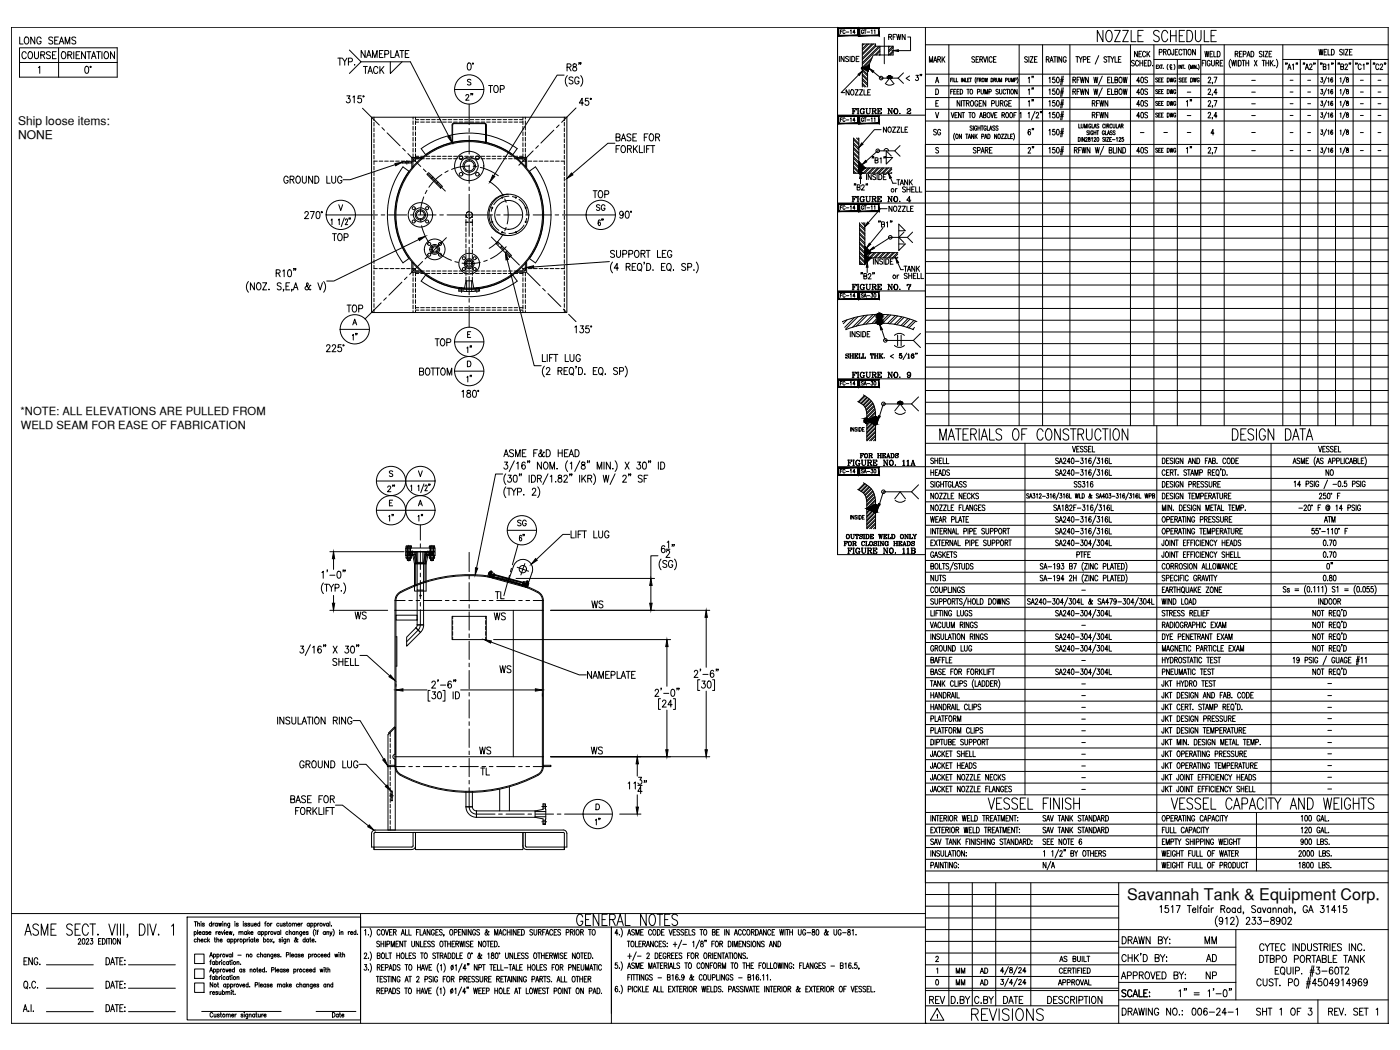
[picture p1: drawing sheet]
<svg xmlns="http://www.w3.org/2000/svg" width="610mm" height="457mm" viewBox="0 0 610 457" stroke-linecap="round" stroke-linejoin="round" font-family="sans-serif">
<defs><g id="words">
<g font-size="8.8">
<text x="476.6" y="19.4">NOZZLE SCHEDULE</text>
<text x="408.2" y="193">MATERIALS OF CONSTRUCTION</text>
<text x="535.5" y="193">DESIGN DATA</text>
<text x="429" y="353.5">VESSEL FINISH</text>
<text x="508.7" y="353.5">VESSEL CAPACITY AND WEIGHTS</text>
<text x="249.8" y="404.3">GENERAL NOTES</text>
<text x="421.9" y="445.6">REVISIONS</text>
</g>
<text font-size="7" x="490.8" y="392">Savannah Tank &amp; Equipment Corp.</text>
<g font-size="6.6">
<text x="7.4" y="20.5">LONG SEAMS</text>
<text x="8.5" y="26.8">COURSE</text>
<text x="145.7" y="29.6">TYP.</text>
<text x="211.7" y="41.6">TOP</text>
<text x="122.4" y="81.1">GROUND LUG</text>
<text x="257.2" y="87.5">TOP</text>
<text x="143.6" y="106.2">TOP</text>
<text x="149.9" y="137.2">TOP</text>
<text x="181.3" y="164.7">BOTTOM</text>
<text x="214.5" y="262.1">TL</text>
<text x="256.5" y="266">WS</text>
<text x="214.1" y="271.3">WS</text>
<text x="216.6" y="294.2">WS</text>
<text x="254.7" y="296.7">NAMEPLATE</text>
<text x="208.1" y="338.7">TL</text>
<text x="487.2" y="427.6">APPROVED BY:</text>
<text x="523.9" y="427.6">NP</text>
<text x="487.2" y="435.3">SCALE:</text>
<text x="403.6" y="438.1">REV</text>
<text x="413.1" y="438.1">D.BY</text>
<text x="423" y="438.1">C.BY</text>
<text x="435.7" y="438.1">DATE</text>
</g>
<g font-size="6.2">
<text x="155.9" y="26.1">NAMEPLATE</text>
<text x="157" y="33.2">TACK</text>
<text x="201.4" y="44.8">2&quot;</text>
<text x="188.4" y="151.7">TOP</text>
<text x="167.6" y="215.2">2&quot;</text>
<text x="224" y="230.4">SG</text>
<text x="247.3" y="235.3">LIFT LUG</text>
<text x="153.5" y="270.6">WS</text>
<text x="119.6" y="316.4">INSULATION RING</text>
<text x="207.8" y="329.5">WS</text>
<text x="256.1" y="329.5">WS</text>
<text x="129.5" y="335.5">GROUND LUG</text>
<text x="487.5" y="412">DRAWN BY:</text>
<text x="523.5" y="412">MM</text>
<text x="524.2" y="419.8">AD</text>
<text x="9.2" y="421.2">ENG.</text>
<text x="547.2" y="420.2">DTBPO PORTABLE TANK</text>
<text x="487.5" y="443.1">DRAWING NO.:</text>
<text x="517.9" y="443.1">006-24-1</text>
<text x="545.7" y="443.1">SHT 1 OF 3</text>
<text x="577.1" y="443.1">REV. SET 1</text>
</g>
<g font-size="5.7">
<text x="403.6" y="28.2">MARK</text>
<text x="492.8" y="26.1">NECK</text>
<text x="523.5" y="26.1">WELD</text>
<text x="493.9" y="37.4">40S</text>
<text x="367.2" y="42.7">NOZZLE</text>
<text x="474.5" y="47.6">RFWN</text>
<text x="493.9" y="42.3">40S</text>
<text x="493.9" y="47.6">40S</text>
<text x="369.7" y="50.8">FIGURE NO. 2</text>
<text x="474.5" y="52.6">RFWN</text>
<text x="493.9" y="52.6">40S</text>
<text x="383.5" y="58.9">NOZZLE</text>
<text x="405.3" y="60">SG</text>
<text x="450.8" y="60" transform="rotate(-90 450.8 60)">6&quot;</text>
<text x="450.8" y="67.7" transform="rotate(-90 450.8 67.7)">2&quot;</text>
<text x="493.9" y="67.7">40S</text>
<text x="389.1" y="81.8">TANK</text>
<text x="369.7" y="89.3">FIGURE NO. 4</text>
<text x="258.6" y="92.8">SG</text>
<text x="369.7" y="127.4">FIGURE NO. 7</text>
<text x="369.7" y="165.8">FIGURE NO. 9</text>
<text x="367.9" y="203.9">FIGURE NO. 11A</text>
<text x="403.9" y="208.1">HEADS</text>
<text x="576.1" y="208.1">NO</text>
<text x="466.4" y="213.4">SS316</text>
<text x="575.4" y="228.6">ATM</text>
<text x="581" y="249.1" transform="rotate(-90 581 249.1)">0&quot;</text>
<text x="403.9" y="254">NUTS</text>
<text x="415.2" y="425.1">MM</text>
<text x="425.4" y="425.1">AD</text>
</g>
<g font-size="5.3">
<text x="385.6" y="18.3">RFWN</text>
<text x="450.8" y="37.4" transform="rotate(-90 450.8 37.4)">1&quot;</text>
<text x="450.8" y="42.3" transform="rotate(-90 450.8 42.3)">1&quot;</text>
<text x="519.6" y="47.6" transform="rotate(-90 519.6 47.6)">1&quot;</text>
<text x="519.6" y="67.7" transform="rotate(-90 519.6 67.7)">1&quot;</text>
<text x="385.9" y="93.1">NOZZLE</text>
<text x="263.5" y="99.5" transform="rotate(-90 263.5 99.5)">6&quot;</text>
<text x="392.3" y="119.2">TANK</text>
<text x="387.7" y="122.4">or SHELL</text>
<text x="156.3" y="149.2" transform="rotate(-90 156.3 149.2)">1&quot;</text>
<text x="373.2" y="200.7">FOR HEADS</text>
<text x="172.2" y="228.2" transform="rotate(-90 172.2 228.2)">1&quot;</text>
<text x="184.9" y="228.2" transform="rotate(-90 184.9 228.2)">1&quot;</text>
<text x="229.3" y="236.7" transform="rotate(-90 229.3 236.7)">6&quot;</text>
<text x="367.9" y="242">FIGURE NO. 11B</text>
<text x="262.1" y="360.5" transform="rotate(-90 262.1 360.5)">1&quot;</text>
<text x="460" y="419.8">AS BUILT</text>
<text x="415.2" y="430">MM</text>
<text x="425.4" y="430">AD</text>
<text x="459.7" y="430">APPROVAL</text>
</g>
<g font-size="5.2">
<text x="7.9" y="54.5">Ship loose items:</text>
<text x="7.9" y="60.4">NONE</text>
</g>
<g font-size="4.9">
<text x="206" y="154.9" transform="rotate(-90 206 154.9)">1&quot;</text>
<text x="206" y="167.6" transform="rotate(-90 206 167.6)">1&quot;</text>
<text x="9" y="180.6">*NOTE: ALL ELEVATIONS ARE PULLED FROM</text>
<text x="9" y="186.6">WELD SEAM FOR EASE OF FABRICATION</text>
<text x="366.2" y="238.8">FOR CLOSING HEADS</text>
<text x="367.2" y="235.7">OUTSIDE WELD ONLY</text>
</g>
<g font-size="4.4">
<text x="364.8" y="54">FC-14</text>
<text x="364.8" y="130.5">FC-14</text>
<text x="373.9" y="130.5">SA-30</text>
<text x="364.8" y="207.1">FC-14</text>
<text x="373.9" y="207.1">SA-30</text>
</g>
<g font-size="2.6">
<text x="515.8" y="41.3">-</text>
<text x="543.6" y="36.3">-</text>
<text x="543.6" y="41.3">-</text>
<text x="560.6" y="36.3">-</text>
<text x="560.6" y="41.3">-</text>
<text x="568.3" y="36.3">-</text>
<text x="568.3" y="41.3">-</text>
<text x="591.3" y="36.3">-</text>
<text x="591.3" y="41.3">-</text>
<text x="598.7" y="36.3">-</text>
<text x="598.7" y="41.3">-</text>
<text x="543.6" y="46.6">-</text>
<text x="560.6" y="46.2">-</text>
<text x="568.3" y="46.2">-</text>
<text x="591.3" y="46.2">-</text>
<text x="598.7" y="46.2">-</text>
<text x="515.8" y="51.5">-</text>
<text x="543.6" y="51.5">-</text>
<text x="560.6" y="51.5">-</text>
<text x="568.3" y="51.5">-</text>
<text x="591.3" y="51.5">-</text>
<text x="598.7" y="51.5">-</text>
<text x="495.3" y="58.9">-</text>
<text x="505.5" y="58.9">-</text>
<text x="515.8" y="58.9">-</text>
<text x="543.6" y="58.9">-</text>
<text x="560.6" y="58.9">-</text>
<text x="568.3" y="58.9">-</text>
<text x="591.3" y="58.9">-</text>
<text x="598.7" y="58.9">-</text>
<text x="543.6" y="66.7">-</text>
<text x="560.6" y="66.7">-</text>
<text x="568.3" y="66.7">-</text>
<text x="591.3" y="66.7">-</text>
<text x="598.7" y="66.7">-</text>
<text x="469.9" y="258.2">-</text>
<text x="469.9" y="273.4">-</text>
<text x="469.9" y="288.9">-</text>
<text x="469.9" y="299.2">-</text>
<text x="576.8" y="298.8">-</text>
<text x="469.9" y="304.1">-</text>
<text x="576.8" y="304.1">-</text>
<text x="469.9" y="309.4">-</text>
<text x="576.8" y="309.4">-</text>
<text x="469.9" y="314.3">-</text>
<text x="576.8" y="314">-</text>
<text x="469.9" y="319.3">-</text>
<text x="576.8" y="319.3">-</text>
<text x="469.9" y="324.6">-</text>
<text x="469.9" y="329.5">-</text>
<text x="576.8" y="324.6">-</text>
<text x="576.8" y="329.5">-</text>
<text x="469.9" y="334.8">-</text>
<text x="576.8" y="334.4">-</text>
<text x="469.9" y="339.7">-</text>
<text x="576.8" y="339.7">-</text>
<text x="469.9" y="345">-</text>
<text x="576.8" y="344.7">-</text>
</g>
</g></defs>
<!-- layer: 1 PIPE -->
<g fill="none" stroke="#000" stroke-width=".44">
<path d="M202.9 93.6l.7 1.2M202.9 99.1v1.6M203.9 96.8h-1v1.6M204.3 92.2l-1.2 .7M204.7 96.8h1v1.6M205 92.4l.7 1.2M205.5 94.3l-1.2 .7M205.7 99.1v1.6M202.9 101.5v1.7M202.9 103.9v1.6M202.9 106.3v1.6M202.9 108.7v1.6"/>
<path d="M202.9 111.1v1.6M202.9 113.5v1.6M202.9 115.9v1.6M202.9 118.3v1.6M205.7 101.5v1.7M205.7 103.9v1.6M205.7 106.3v1.6M205.7 108.7v1.6M205.7 111.1v1.6M205.7 113.5v1.6M205.7 115.9v1.6M205.7 118.3v1.6"/>
<path d="M202.9 120.7v1.6M205.7 120.7v1.6M181.6 244.9v12h2.8M181.6 256.9v15.2h2.8v-15.2M184.4 244.9v12M181.1 273.4l2 2-6 6v-4zM202.9 344.6v6.7h2.8v-6.7M233 353.1h-25.5v2.8h25.5"/>
<circle cx="183.1" cy="259.3" r=".28"/>
</g>
<!-- layer: DIM -->
<g fill="none" stroke="#000" stroke-width=".44">
<path d="M8.5 20.8h42.5v12.8h-42.5zM8.5 27.2h42.5M16.7 29.4l.6-.5v3M25.5 20.8v12.8M27.2 22.6a1.52 1.52 0 0 1 1.6 1.2 1.52 1.52 0 0 1-.9 1.8 1.66 1.66 0 0 1-1.3-1.3 1.66 1.66 0 0 1 .6-1.7zM29.5 23.9l1.5-.1 .3-.4-.3-.8-1.5-.1v3.1M30.4 23.9l.9 1.7M32.1 22.5v3.1M33.1 23.9h1M34.7 22.5h-1.6v3.1h1.6M37.2 22.5v3.1l-1.7-3.1v3.1M37.3 29l.4-.1a1.7 1.7 0 0 1 1 1.5 1.7 1.7 0 0 1-1 1.5 2.14 2.14 0 0 1-.4-2.9z"/>
<path d="M37.8 22.5h1.8M38.7 22.5v3.1M39.3 28.9h.3v.4h-.3zM39.8 25.6l1-3.1 1 3.1M40.2 24.5h1.2M42.1 22.5h1.7M42.9 22.5v3.1M44.4 22.5v3.1M45.7 22.6a1.52 1.52 0 0 1 1.7 1.2 1.52 1.52 0 0 1-.9 1.8 1.66 1.66 0 0 1-1.3-1.3 1.66 1.66 0 0 1 .5-1.7zM49.9 22.5v3.1l-1.8-3.1v3.1M152.1 21.8l5.1 5.1-5.1 5.1M157.2 26.9h21.5l16.7 32.5"/>
<path d="M170 26.9v5.1l5.1-5.1M197.9 39h12.8M203.8 27.6l.4-.2a1.67 1.67 0 0 1 1 1.6 1.67 1.67 0 0 1-1 1.5 2.26 2.26 0 0 1-.4-2.9zM205 34.9l-.5-.4-.8 .2v.7l1.1 .6 .2 .7-.5 .3-1-.3M205.8 27.5h.3v.4h-.3zM245.6 32.7h-3l-27.6 43.9M246.9 29.3l1.5-.2 .1-1-1.6-.3v3.1M247 32.9a3.5 3.5 0 0 0 0 4.7M247.8 29.3l.9 1.6M249.5 33.9l-.6-.4-1.1 .4 .2 .8 1.5 1a.93 .93 0 0 1-.7 .9 .93 .93 0 0 1-1-.5M249.6 28v.8a1.13 1.13 0 0 1 1.3 .7 1.13 1.13 0 0 1-.4 1.4 .99 .99 0 0 1-1.2-1 .99 .99 0 0 1 1.3-.9l.4-.7a.86 .86 0 0 0-1.4-.3zM252.1 34.2a.96 .96 0 0 0-1.1-.7 .96 .96 0 0 0-.7 1.2v.7a.96 .96 0 0 0 .9 1.2 .96 .96 0 0 0 .9-1.2h-.6"/>
<path d="M252.2 27.4l-.2 .7M252.8 32.9a3.5 3.5 0 0 1 0 4.7M253 27.4h-.3h.3l-.3 .7M151 41.7h1.4l-.7 1.2a.93 .93 0 0 1 .7 1.4 .93 .93 0 0 1-1.6-.1M153.7 42.3l.5-.6v3.1M157.3 41.7h-1.3l-.1 1.3a.95 .95 0 0 1 1.4 .1 .95 .95 0 0 1-.2 1.4 .95 .95 0 0 1-1.4-.3M158.1 41.8h.3v.4h-.3zM254.1 44.9h-1.8l1.2-2.1v3.1M256.2 42.8h-1.2l-.2 1.3a.96 .96 0 0 1 1.4 0 .96 .96 0 0 1-.1 1.4 .96 .96 0 0 1-1.4-.2M257.1 42.9h.3v.4h-.3zM268.3 59.8l1.4-.2 .2-1-1.6-.3v3.1l1.6-.3 .1-.8-.6-.5M274.7 58.7a.92 .92 0 0 0-.9-.5 .92 .92 0 0 0-.8 .8l.2 .5 1.4 .7 .1 .7a1.01 1.01 0 0 1-1.7 0"/>
<path d="M275.6 59.8h.9M277.2 58.3h-1.6v3.1h1.6M280.5 59.8h1M282.1 58.3h-1.6v3.1M283.2 58.4l.2-.1a1.57 1.57 0 0 1 1.3 1.5 1.57 1.57 0 0 1-1.3 1.6 1.98 1.98 0 0 1-.2-3zM285.5 59.8l1.5-.2 .1-1-1.6-.3v3.1M286.4 59.8l.8 1.6M172.2 71.7l-19.8 6.6h-3M267.7 62.4h-3l-15.6 13.3M268.3 64.8h1M269.9 63.4h-1.6v3M270.5 61.4l1-3.1 1 3.1"/>
<path d="M270.9 63.5l.2-.1a1.55 1.55 0 0 1 1.3 1.5 1.55 1.55 0 0 1-1.3 1.5 1.92 1.92 0 0 1-.2-2.9zM270.9 60.3h1.2M273.2 64.8l1.5-.1v-1.2l-1.5-.1v3M274.1 64.8l.8 1.6M275.8 63.4v3M276.5 64.7l1.1 1.7M277.6 63.4l-1.8 2M278.4 63.4v3h1.5M280.5 63.4v3M281.5 64.8h1M283.2 63.4h-1.7v3M283.4 63.4h1.7"/>
<path d="M284.3 63.4v3M132.7 92.9l.6-.8h.5l.5 .6-.4 1-1.3 1.5h1.8M135.1 92.1h1.7l-1.2 3.1M138 92.3l.3-.2a1.67 1.67 0 0 1 1.1 1.5 1.67 1.67 0 0 1-1.1 1.6 2.26 2.26 0 0 1-.3-2.9zM139.9 92.2h.4v.4h-.4zM142 93.6h12.8M144.2 95.8l.4-.5v2.5M147.3 95.8l.4-.5v2.5M147.5 89.1l.9 2.5 .8-2.5M149.9 94.9l-1.3 3.8M150.4 95.9l.1-.3a.53 .53 0 0 1 .8-.1 .53 .53 0 0 1-.1 .8l-.9 1.5h1.1M152.1 95l-.1 .6"/>
<path d="M152.6 95l-.2 .6M255.2 93.6h12.8M271.4 93a.82 .82 0 0 1-1.2 .6 .82 .82 0 0 1-.2-1.3 .82 .82 0 0 1 1.3 .1l.1 .6a1.46 1.46 0 0 1-1 2l-.5-.4M272.6 92.1l.6-.2a1.99 1.99 0 0 1 0 3.1h-.2a2.14 2.14 0 0 1-.4-2.9zM274.6 92h.3v.4h-.3zM120.3 118.9l1.4-.1 .2-1-1.6-.3v3M121.1 118.9l.9 1.6M123.1 118.1l.6-.6v3M125.6 117.6l.6-.1a1.95 1.95 0 0 1 0 3h-.2a2.1 2.1 0 0 1-.4-2.9zM128.1 117h-.3h.3l-.3 .8M128.8 117h-.2h.2l-.2 .8M182.4 104.3l-37 18.1h-3.1"/>
<path d="M220.8 113.1l11.8 46.1h3.1M265.3 113.9l-32.9 2.3M266.7 114.1a3.5 3.5 0 0 0 0 4.7M267.6 109.5l-.6-.5-1.2 .5 .2 .6 1.6 1.1v.5l-.6 .4-1.2-.4M268.5 109v2.2l.7 .9a.86 .86 0 0 0 1-.9v-2.2M269.3 116.7h-1.9l1.3-2v3.1M271.2 110.6l1.5-.1 .2-.4-.2-.9-1.5-.2v3.1M272.7 116.2l1.5-.2v-1.1l-1.5-.2v3.1M273.5 116.2l.9 1.6M273.8 110.6l1.6-.3-.1-1.1-1.5-.2v3.1M275.3 116.2h1M276.8 109.2l.2-.2a1.55 1.55 0 0 1 1.3 1.6 1.55 1.55 0 0 1-1.3 1.5 1.92 1.92 0 0 1-.2-2.9z"/>
<path d="M276.9 114.7h-1.6v3.1h1.6M277.7 115.1l.5-.4a1.55 1.55 0 0 1 1.3 1.5 1.55 1.55 0 0 1-1.3 1.6l-.7-1.2zM278.6 117.2l.7 .9M279.1 110.5l1.5-.2 .3-.4-.3-.7-1.5-.2v3.1M280 110.5l.9 1.6M280.6 114.3h-.2h.2l-.2 .7M281.3 109h1.8M281.6 114.7a1.54 1.54 0 0 1 1.8 1.5 1.54 1.54 0 0 1-1.8 1.6zM282.2 109v3.1M284.3 117.5h.1M286.3 109v3.1h1.5M288 116.2h1"/>
<path d="M288.4 110.5h1M289.6 114.7h-1.6v3.1h1.6M290 109h-1.6v3.1h1.6M290.5 115.1l.5-.4a1.55 1.55 0 0 1 1.3 1.5 1.55 1.55 0 0 1-1.3 1.6l-.7-1.2zM291.4 117.2l.7 .9M292.5 109.8a.96 .96 0 0 0-1.1-.8 .96 .96 0 0 0-.8 1.2v.7a.96 .96 0 0 0 1 1.2 .96 .96 0 0 0 .9-1.2h-.6M293.1 117.6h.3zM298.6 115.1l-.6-.4-1.2 .4 .3 .8 1.2 .5 .3 .9-.6 .5-1.2-.5M299.5 116.3l1.4-.1 .2-1.2-1.6-.3v3.1M302.2 117.5v.3zM303.2 114.1a3.6 3.6 0 0 1 0 4.7M108.2 122.6a3.5 3.5 0 0 0 0 4.6"/>
<path d="M110.8 123.1v3.1l-1.8-3.1v3.1M112.2 123.3l.2-.2a1.57 1.57 0 0 1 1.3 1.6 1.57 1.57 0 0 1-1.3 1.5 1.98 1.98 0 0 1-.2-2.9zM114.4 123.1h1.7l-1.7 3.1h1.7M117 126.1h.2zM122.4 123.6a.89 .89 0 0 0-.9-.5 .89 .89 0 0 0-.8 .8l.2 .4 1.4 .7a.76 .76 0 0 1-.5 1.2l-1.1-.4M123.6 126.1h-.3h.3l-.3 .7M124.5 124.6h1M126.1 123.1h-1.6v3.1h1.6M127.2 126.1h-.3h.3l-.3 .7M127.7 126.2l1.1-3.1 .9 3.1M128.1 125.2h1.3M135.3 124.4l-.4-.1-1.1 1.9h-.5l-.5-.6 .2-.6 1.2-1.1-.4-.8-.3 .5 .1 .7 1.1 1.8 .5 .1 .1-.3"/>
<path d="M138.4 123.1l1 3.1 1-3.1M140.9 122.6a3.6 3.6 0 0 1 0 4.6M142.2 150.8l.2-.6 .8-.1 .5 .9-1.6 2.1h1.7M144.7 150.8l.2-.6 .8-.1 .5 .9-1.6 2.1h1.7M148.1 143.4h12.7M148.5 150.1h-1.2l-.1 1.3a.95 .95 0 0 1 1.4 0 .95 .95 0 0 1-.2 1.4 .95 .95 0 0 1-1.3-.2M149.4 150.2h.3v.4h-.3zM153.6 141.5l.9-2.5 .8 2.5M153.9 140.6h1.1M197.9 148.9h12.8M203.5 157.2a1.26 1.26 0 0 1 1.6 1.2 1.26 1.26 0 0 1-1.6 1.3zM203.6 145.6h.9"/>
<path d="M205 144.4h-1.4v2.5h1.4M236.2 154.3v3.1h1.5M237.1 159.5a3.5 3.5 0 0 0 0 4.6M238.3 154.3v3.1M239.3 155.8h1M240.9 154.3h-1.6v3.1M241.2 154.3h1.7M242 154.3v3.1M246.1 154.3v3.1h1.5M248.2 154.3v2.2l.7 .9 .9-.4 .1-2.7M250.3 142.5l.6-.6v3M250.9 159.6h-.2h.2l-.2 .7"/>
<path d="M252.7 141.9h1.3l-.7 1.2a.93 .93 0 0 1 .7 1.4 .93 .93 0 0 1-1.6-.1M252.7 155.1a.96 .96 0 0 0-1.2-.8 .96 .96 0 0 0-.7 1.2v.7a.96 .96 0 0 0 .9 1.2 .96 .96 0 0 0 1-1.2h-.7M256.4 141.9h-1.2l-.2 1.3a.96 .96 0 0 1 1.4 0 .96 .96 0 0 1-.1 1.4 .96 .96 0 0 1-1.4-.2M257.2 142h.4v.4h-.4zM272.2 159.5a3.5 3.5 0 0 1 0 4.6M197.9 161.6h12.8M201.2 170.5l.5-.5v3M203.5 170.1v.9a1.12 1.12 0 0 1 1.3 .6 1.12 1.12 0 0 1-.4 1.4 1 1 0 0 1-1.2-1 1 1 0 0 1 1.3-.9l.3-.4-.1-.6zM206.1 170.1l.6-.1a1.89 1.89 0 0 1 0 3h-.3a2.19 2.19 0 0 1-.3-2.9zM208 170h.4v.4h-.4zM237.9 160.8l.5-.8 .8 .2 .2 .4-.4 1-1.2 1.5h1.8M243 161.5l1.5-.1 .1-1.1-1.6-.3v3.1"/>
<path d="M243.9 161.5l.8 1.6M245.6 161.5h1M247.2 160h-1.6v3.1h1.6M248.3 160.2l.3-.2a1.55 1.55 0 0 1 1.2 1.6 1.55 1.55 0 0 1-1.2 1.5 2.03 2.03 0 0 1-.3-2.9zM248.9 162.5l.8 .9M251.9 160a1.54 1.54 0 0 1 1.8 1.6 1.54 1.54 0 0 1-1.8 1.5zM254.5 162.9h.3zM258.3 161.5h1.1M260 160h-1.7v3.1h1.7M261.1 160.2l.3-.2a1.55 1.55 0 0 1 1.2 1.6 1.55 1.55 0 0 1-1.2 1.5 1.94 1.94 0 0 1-.3-2.9zM261.7 162.5l.8 .9M263.4 162.9h.3z"/>
<path d="M268.9 160.5l-.6-.5-1.1 .5 .2 .7 1 .4 .5 .6v.5l-.6 .4-1.1-.4M269.8 161.6l1.5-.1 .1-1.2-1.6-.3v3.1M219.4 198.9l1-3.1 1 3.1M219.8 197.9h1.2M223.6 196.2l-.6-.4-1.1 .4 .2 .8 1.3 .6v1.1l-.9 .2-.6-.5M224.5 198.9v-3.1l1 3.1 1-3.1v3.1M227.4 197.3h1.1M229.1 195.8h-1.7v3.1h1.7M232.4 197.3h1M234 195.8h-1.6v3.1M237 197.1l-.1-.3a3 3 0 0 1-1.9 2.1l-.5-.9 1.2-1.2 .2-.6-.4-.4-.4 .4 .4 1.2 .9 1.3 .5 .2 .1-.3M237.9 195.8a1.54 1.54 0 0 1 1.7 1.5 1.54 1.54 0 0 1-1.7 1.6z"/>
<path d="M243.1 197.3h1.7M243.1 195.8v3.1M244.8 195.8v3.1M245.8 197.3h1M247.4 195.8h-1.6v3.1h1.6M247.8 198.9l1-3.1 1 3.1M248.1 197.9h1.3M250.4 195.8a1.54 1.54 0 0 1 1.8 1.5 1.54 1.54 0 0 1-1.8 1.6zM163.9 209.5h25.5M169.6 219h.8M171 217.8h-1.4v2.4h1.4M171 205.4l-.5-.4-1 .4 .2 .6 1.3 .8v.4l-.5 .3-1-.3"/>
<path d="M178.8 211.7l.4-.5v2.5M182 211.7l.4-.5v2.5M182.2 205l.8 2.5 .9-2.5M182.5 219.4h1M184.6 210.7l-1.4 3.8M185.1 211.8l.3-.6 .6 .5-1 2h1.1M186.8 210.8l-.2 .6M187.2 210.8l-.1 .6M218.9 206.4h-3.1l-8.3 40.9M219.7 201.2h1.3l-.8 1.2a.92 .92 0 0 1 .8 1.4 .92 .92 0 0 1-1.6-.1M220.2 206.3a3.6 3.6 0 0 0 0 4.7M220.2 212a3.6 3.6 0 0 0 0 4.6"/>
<path d="M220.8 212.6h1.7M221.3 206.9h1.3l-.7 1.2a.93 .93 0 0 1 .7 1.4 .93 .93 0 0 1-1.6-.1M221.6 212.6v3M222.7 212.6l1 1.4v1.6M223.8 207a.85 .85 0 0 1 1.3 .5l.1 .7a1.38 1.38 0 0 1-.7 1.8h-.3a2.14 2.14 0 0 1-.4-3zM224 200.6l-2.3 4.7M224.7 212.6l-1 1.4M225 201.8l.6-.6v3.1M225.3 214.2l1.6-.2v-1.3l-1.6-.1v3M226.3 206.4h-.2h.2l-.2 .8M227.1 206.4l-.2 .8M228.1 215.3v.3z"/>
<path d="M228.7 201.7l-.5-.5a1.72 1.72 0 0 0-1 1.5 1.72 1.72 0 0 0 .9 1.6 .9 .9 0 0 0 .7-1.3 .9 .9 0 0 0-1.5-.2l-.1 .5M229.9 200.8h-.2h.2l-.2 .7M230.4 206.9v3.1M230.7 200.8h-.3h.3l-.3 .7M231.4 206.9a1.54 1.54 0 0 1 1.8 1.5 1.54 1.54 0 0 1-1.8 1.6zM231.8 213.3l.2-.6 .8-.1 .5 .9-1.6 2.1h1.7M234 208.4l1.5-.2 .2-.4-.2-.8-1.5-.1v3.1M234.1 212a3.5 3.5 0 0 1 0 4.6M234.9 208.4l.8 1.6M235.7 201.2v3.1l-1.7-3.1v3.1M237.1 201.4l.2-.2a1.57 1.57 0 0 1 1.4 1.5 1.57 1.57 0 0 1-1.4 1.6 2.03 2.03 0 0 1-.2-2.9zM238.6 206.3l-2.2 4.7"/>
<path d="M239.5 204.3v-3.1l1 3.1 1-3.1v3.1M239.6 207.5l.6-.6v3.1M242 209.7v.3zM242.4 204.1h.3zM243.2 207v.9a1.22 1.22 0 0 1 1.2 .6 1.22 1.22 0 0 1 0 1.3 1 1 0 0 1-1.5-.7 1 1 0 0 1 1.3-1l.3-.5-.1-.6zM245.6 207.6l.4-.7 .8 .1 .2 .5-.3 1-1.3 1.5h1.8M247.2 200.6a3.5 3.5 0 0 0 0 4.7M248.3 201.8l.6-.6v3.1M248.3 206.4h-.3h.3l-.3 .8M249 206.4h-.2h.2l-.2 .8M252.4 206.9v3.1M252.5 200.6l-2.2 4.7"/>
<path d="M253.4 201.4v.8a1.13 1.13 0 0 1 1.3 .7 1.13 1.13 0 0 1-.5 1.4 .99 .99 0 0 1-1.2-1 .99 .99 0 0 1 1.3-.9l.4-.7a.86 .86 0 0 0-1.3-.3zM253.4 206.9v3.1M254 208.2l1.1 1.8M255.1 206.9l-1.7 2M255.9 200.8l-.2 .7M255.9 208.4l1.6-.2v-1.2l-1.6-.1v3.1M256.7 200.8h-.3h.3l-.3 .7M256.8 208.4l.9 1.6M258.4 206.3a3.6 3.6 0 0 1 0 4.7M260 204.3v-3.1l1 3.1 1-3.1v3.1M262.7 206.9l.6 3.1 .6-3.1 .6 3.1 .6-3.1M263 201.2v3.1"/>
<path d="M265.8 201.2v3.1l-1.8-3.1v3.1M266.7 204.1h.3zM267.8 200.6a3.5 3.5 0 0 1 0 4.7M267.8 206.3l-2.2 4.7M271.2 207.6l.5-.7 .7 .1 .3 .5-.4 1-1.2 1.5h1.7M272.2 201.2l1.7 3.1M273.9 206.4h-.2h.2l-.2 .8M273.9 201.2l-1.7 3.1M274.6 206.4l-.2 .8M277.5 201.2h1.4l-.8 1.2a.92 .92 0 0 1 .8 1.4 .92 .92 0 0 1-1.6-.1M279.6 207.3l-.6-.4-.9 .1-.1 .9 1.5 .9 .1 .7-.6 .5-1.1-.5M280.1 201.4l.6-.2a1.99 1.99 0 0 1 0 3.1h-.2a2.26 2.26 0 0 1-.4-2.9z"/>
<path d="M280.5 208.4h1M282.1 206.9h-1.6v3.1M282.6 200.8h-.3h.3l-.3 .7M283.3 200.8l-.2 .7M286.7 201.2v3.1M287.7 201.2a1.56 1.56 0 0 1 1.8 1.5 1.56 1.56 0 0 1-1.8 1.6zM163.9 222.2h25.5M182.2 220.2l.8-2.4 .9 2.4M220.9 230.9h12.7M248.1 232.7h-3l-11.6 10.9M289.5 238.1l-.5-.5a1.72 1.72 0 0 0-1 1.5 1.72 1.72 0 0 0 .9 1.6 .9 .9 0 0 0 .7-1.3 .9 .9 0 0 0-1.5-.2l-.1 .5M290 239.2h1.7"/>
<path d="M290.5 236.2l.7-.6v3M292.8 237.2l-.2 .7M293.6 237.2h-.3h.3l-.3 .7M140.2 249.3l.5-.6v3.1M140.8 253.8a3.5 3.5 0 0 0 0 4.7M141.3 254.4h1.7M142.2 254.4v3.1M142.6 248.3h-.2h.2l-.2 .7M143.3 254.4l1 1.4v1.7M143.6 240.2h32.4M143.6 250.5h2.2M145.2 243.3v4.6"/>
<path d="M145.2 259.3v3.4M145.3 254.4l-1 1.4M145.9 256l1.5-.2 .2-.4-.2-.9-1.5-.1v3.1M147.1 248.9l.6-.2a1.74 1.74 0 0 1-.3 3.1 2.19 2.19 0 0 1-.3-2.9zM148.6 257.2v.3zM149.5 248.3h-.2h.2l-.2 .7M149.6 253.8a3.6 3.6 0 0 1 0 4.7M150.3 248.3h-.2h.2l-.2 .7M214.1 251h.1M214.2 251l-.1 .1M214.3 251l-.2 .1M214.3 251.1h-.1"/>
<path d="M214.4 250.1v.1M214.4 251.1l.1 .1M214.5 250.1l.1 .1M214.5 250.3h.2M214.7 251.1l-.1 .1M214.7 251.2l.1 .1M214.7 251.2h.1M214.8 250.2h.1M214.8 250.3h.1M215 250.3h.1M215 251.2l-.1 .1M215 250.4h.1"/>
<path d="M215 251.3h.1M215 251.4h.1M215.1 250.3l-.1 .1M215.3 250.3l.1 .1M215.3 250.5h.1M224.7 251.9h60.3M227.2 254.6h.1M227.4 254.6l-.2 .1M227.4 254.7h-.1M227.4 254.7h.1M227.4 254.7l.2 .1M227.5 253.7h.1"/>
<path d="M227.5 253.8h.1M227.5 254.7h-.1M227.6 253.9h.1M227.7 254.7v.1M227.7 253.8h-.1M227.7 254.8l.2 .1M227.8 254.7l-.1 .1M228 254.8h.1M228 253.9h-.1M228 253.9l.2 .1M228 254.9h.1M228.1 253.9h-.2"/>
<path d="M228.2 255h.1M228.2 254.9l-.1 .1M228.3 253.9h.1M228.3 254h.1M228.4 254h.1M228.4 254.1h.1M228.5 254.1h.1M228.5 254l-.1 .1M283.4 254.9v7.8M286.5 242h-3.1v9.9M287.9 243.4a3.6 3.6 0 0 0 0 4.7M290.1 240.4l.5-.7 .7 .1 .3 .4-.4 1-1.2 1.5h1.7"/>
<path d="M290.4 244.5l-.7-.5-1.1 .5 .3 .7 1.2 .6 .3 .9-.7 .4-1.1-.4M292.9 244.8a.96 .96 0 0 0-1.1-.8 .96 .96 0 0 0-.7 1.2v.7a.95 .95 0 0 0 .9 1.2 .95 .95 0 0 0 .9-1.2h-.6M293.7 243.4a3.6 3.6 0 0 1 0 4.7M143.6 265.8h25.2M172.4 267.9h9.2v2.1h-9.2zM213.8 279.6l38.5 14.3h3M214.9 278.5h77.1M239.8 265.8h69.3M307.5 268.8v21.8M130.8 281.3h1.4l-.8 1.2a.92 .92 0 0 1 .8 1.4 .92 .92 0 0 1-1.6-.1M135.2 280.7l-2.3 4.7M136.1 281.9l.7-.6v3.1"/>
<path d="M139.9 281.8l-.8-.5a1.73 1.73 0 0 0 .2 3.1 .9 .9 0 0 0 .7-1.3 .9 .9 0 0 0-1.5-.2l-.1 .5M141.1 280.9l-.2 .7M141.8 280.9h-.2h.2l-.2 .7M145.1 281.3l1.7 3.1M146.7 287.1l-.6-.4-1.2 .4 .2 .6 1.3 .7 .3 .5v.4l-.6 .5-1.2-.5M146.8 281.3l-1.7 3.1M147.6 286.7v3.1M147.6 288.1h1.7M149.3 286.7v3.1M150.3 288.1h1M150.4 281.3h1.4l-.8 1.2a.93 .93 0 0 1 .7 1.4 .93 .93 0 0 1-1.6-.1M151.9 286.7h-1.6v3.1h1.6"/>
<path d="M152.6 286.7v3.1h1.5M153 281.5l.6-.2a1.74 1.74 0 0 1-.2 3.1 2.19 2.19 0 0 1-.4-2.9zM154.7 286.7v3.1h1.5M155.5 280.9h-.3h.3l-.3 .7M156.2 280.9h-.2h.2l-.2 .7M156.7 285.4h3.1l9.9 8.9M172.4 297.8v1M188.1 297.3l.5-.7 .7 .1 .3 .4-.4 1-1.3 1.5h1.8M190.8 296.1h-.2h.2l-.2 .7M191.8 298.3h2.2M196.5 297l-.7-.4a1.73 1.73 0 0 0 .1 3 .91 .91 0 0 0 .7-1.1 .91 .91 0 0 0-1.2-.6l-.4 .7M197.8 296.1h-.3h.3l-.3 .7"/>
<path d="M198.5 296.1h-.3h.3l-.3 .7M288 299.7h-.3h.3l-.3 .7M290.4 281.5v17.3M294.9 299.7h-.2h.2l-.2 .7M295.7 299.7h-.3h.3l-.3 .7M302.3 292.6l.3-.6a.85 .85 0 0 1 1.2 .3 .85 .85 0 0 1-.3 1.2l-1.3 1.5h1.7M304.7 296h-.9v4.6h.9M305.1 291.5h-.3h.3l-.3 .7M305.7 296.5h1.3l-.7 1.2a.93 .93 0 0 1 .7 1.5 .93 .93 0 0 1-1.6-.2M306.1 293.7h2.2M308.3 296.7l.3-.2a1.67 1.67 0 0 1 1.1 1.6 1.67 1.67 0 0 1-1.1 1.5 2.19 2.19 0 0 1-.3-2.9zM310.3 296h.8v4.6h-.8"/>
<path d="M310.8 292.3l-.5-.4a1.72 1.72 0 0 0-1 1.5 1.72 1.72 0 0 0 .9 1.6 .87 .87 0 0 0 .8-.9 .87 .87 0 0 0-.8-.9 .87 .87 0 0 0-.9 .7M312 291.5h-.2h.2l-.2 .7M312.7 291.5h-.2h.2l-.2 .7M153.7 313.8h3.1l10.3 16.8M175.5 300.4h10.4M187.3 300.6h-.9v4.7h.9M188.3 301.2h1.3l-.7 1.2a.93 .93 0 0 1 .8 1.4 .93 .93 0 0 1-1.7-.1M190.9 301.4l.6-.2a1.95 1.95 0 0 1 0 3.1h-.3a2.14 2.14 0 0 1-.3-2.9zM192.9 300.6h.8v4.7h-.8M197.3 301.2v3.1M198.3 301.2a1.54 1.54 0 0 1 1.8 1.6 1.54 1.54 0 0 1-1.8 1.5zM200.6 300.4h32.5"/>
<path d="M236.2 302v1.2M285.3 300.9l.4-.8h.5l.6 .6-.4 1-1.3 1.5h1.8M287.6 304.2h-.8v4.7h.8M288.5 305.5l.5-.7 .7 .2 .3 .4-.4 1-1.2 1.5h1.7M289 301.9h2.2M290.4 309.2v17.3M292.5 300.3l.3-.2a1.67 1.67 0 0 1 1 1.6 1.67 1.67 0 0 1-1 1.5 2.19 2.19 0 0 1-.3-2.9zM292.7 306.9h-1.8l1.2-2.1v3.1M293.2 304.2h.9v4.7h-.9M307.5 300.9v25.6M156.3 332.8h3.1l8.8 9.4M239.8 329.5h69.3"/>
<path d="M277.5 332.6v5.3M278 338.4h1.4l-.7 1.2a.93 .93 0 0 1 .7 1.5 .93 .93 0 0 1-1.6-.2M126.6 348l1.5-.2 .1-1-1.6-.3v3l1.6-.2 .1-.8-.6-.5M128.7 353h1M128.8 349.5l1-3 1 3M129.2 348.5h1.3M130.3 351.6h-1.6v3.1M131.3 351.7l.3-.1a1.55 1.55 0 0 1 1.2 1.5 1.55 1.55 0 0 1-1.2 1.6 2.03 2.03 0 0 1-.3-3zM133 346.9l-.6-.4-1.1 .4 .3 .8 1.2 .5 .2 .9-.6 .4-1.1-.4M133.7 353l1.5-.1 .2-.4-.2-.8-1.5-.1v3.1M133.9 348h1M134.5 353l.9 1.7"/>
<path d="M135.5 346.5h-1.6v3h1.6M136.3 351.6v3.1M136.9 352.9l1.1 1.8M138 351.6l-1.7 2M138.9 351.6v3.1h1.5M138.9 348h1M140.5 346.5h-1.6v3M141 351.6v3.1M141.2 346.9l.5-.4a1.55 1.55 0 0 1 1.3 1.5 1.55 1.55 0 0 1-1.3 1.5l-.7-1.1zM142 353h.9M143.6 351.6h-1.6v3.1M143.8 348l1.5-.2 .1-1-1.6-.3v3"/>
<path d="M143.8 351.6h1.8M144.7 348l.9 1.5M144.7 351.6v3.1M146.1 350.6h3l11.3 9M253.9 354.5h12.7M259.5 350.1a1.28 1.28 0 0 1 1.6 1.2 1.28 1.28 0 0 1-1.6 1.3zM269.8 354.5h9.3M273.5 341.1l.6-.6v3.1M276 341.1l.6-.6v3.1M277.5 346.1v5.3M277.7 342h1.9M279.6 344.6h-1.9l1.3-2.1v3.1"/>
<path d="M280.7 340h-.3h.3l-.3 .8M281.5 340h-.3h.3l-.3 .8"/>
<circle cx="204.3" cy="39" r="6.4"/>
<circle cx="148.4" cy="93.6" r="6.4"/>
<circle cx="261.6" cy="93.6" r="6.4"/>
<circle cx="154.5" cy="143.4" r="6.4"/>
<circle cx="204.3" cy="148.9" r="6.4"/>
<circle cx="204.3" cy="161.6" r="6.4"/>
<circle cx="170.3" cy="209.4" r="6.4"/>
<circle cx="183.1" cy="209.4" r="6.4"/>
<circle cx="170.3" cy="222.2" r="6.4"/>
<circle cx="183.1" cy="222.2" r="6.4"/>
<circle cx="227.3" cy="230.9" r="6.4"/>
<circle cx="260.3" cy="354.5" r="6.4"/>
</g>
<!-- layer: 0 -->
<g fill="none" stroke="#000" stroke-width=".44">
<path d="M4.9 11.9h599.6v433.7h-599.6zM364.7 11.9v229.6h38.3M403 11.9v372.5v-321.5h201.5M403 19.5h201.5M413.2 19.5v165.9M443.8 19.5v165.9M454 19.5v165.9M465.9 19.5v165.9M492.2 19.5v165.9M502.4 19.5v165.9M522.8 19.5v165.9M533 19.5v165.9"/>
<path d="M558.6 19.5v165.9M403 37.4h201.5M403 32.3h201.5M502.4 25.9h20.4M512.6 25.9v159.5M558.6 25.9h45.9M566.2 25.9v159.5M573.9 25.9v159.5M581.5 25.9v159.5M589.2 25.9v159.5M596.8 25.9v159.5M364.7 50.2h38.3"/>
<path d="M403 52.7h201.5M403 47.6h201.5M403 42.5h201.5M403 78.2h201.5M403 73.1h201.5M403 68h201.5M364.7 88.4h239.8M403 98.6h201.5M403 93.5h201.5M403 83.3h201.5M403 119h201.5M403 113.9h201.5"/>
<path d="M403 108.8h201.5M403 103.7h201.5M364.7 126.7h38.3M403 134.3h201.5M403 139.4h201.5M403 129.2h201.5M403 124.1h201.5M403 144.6h201.5M403 149.6h201.5M403 154.8h201.5M403 159.8h201.5M364.7 165h239.8"/>
<path d="M403 170h201.5M403 175.2h201.5M403 180.2h201.5M403 193h201.5M403 185.4h201.5M403 198.1h201.5M446.3 193v153.1M503.7 185.4v193.9M553.5 193v153.1M364.7 203.2h239.8M403 218.5h201.5M403 208.3h201.5"/>
<path d="M403 213.4h201.5M403 239h201.5M403 233.8h201.5M403 228.7h201.5M403 223.6h201.5M403 259.4h201.5M403 254.2h201.5M403 249.2h201.5M403 244h201.5M403 264.4h201.5M403 269.6h201.5M403 274.6h201.5"/>
<path d="M403 279.8h201.5M403 284.8h201.5M403 290h201.5M403 295.1h201.5M403 300.2h201.5M403 305.3h201.5M403 310.4h201.5M403 315.5h201.5M403 320.6h201.5M403 325.7h201.5M403 330.8h201.5M403 335.9h201.5"/>
<path d="M403 341h201.5M403 346.1h201.5M403 358.8h201.5M403 353.8h201.5M547.1 353.8v25.5M403 379.3h201.5M403 374.2h201.5M403 369h201.5M403 364h201.5M4.9 397.8h398.1M81.5 399.3h75.5v44.8h-75.5zM157 397.8v47.8"/>
<path d="M403 389.5h84.1M403 394.6h84.1M403 399.7h84.1M413.2 384.4v53.6M423.4 384.4v53.6M433.6 384.4v53.6M448.8 384.4v53.6M487.1 384.4v61.2M604.5 384.4h-201.5v61.2M84.6 405.9a.54 .54 0 0 1 .7 0 .54 .54 0 0 1 0 .8 .54 .54 0 0 1-.7-.1M84.6 401.3h1.1M84.6 405.6v2"/>
<path d="M84.7 415.4h4.1v4.2h-4.1zM85.1 401.3v2M85.5 409.2a.54 .54 0 0 0-.8 0 .54 .54 0 0 0 0 .7 .54 .54 0 0 0 .8 0M86 402.4l.9-.3v1.2M86 409.3l.9-.3v1.2M86 401.3v2M86 405v1.9M86 408.2v2M86.6 406.2l1-.2a.55 .55 0 0 0-.8-.1 .55 .55 0 0 0 0 .8 .55 .55 0 0 0 .8-.1M87.5 409.4h.9v-.3a.55 .55 0 0 0-.8 .1 .55 .55 0 0 0 .1 .7 .55 .55 0 0 0 .7 0M87.5 401.4h.1M87.6 402.1v1.2"/>
<path d="M89 402.3l-.3-.3-.6 .3 .8 .4v.5l-.8-.2M89 405.9a.54 .54 0 0 0-.8 0 .54 .54 0 0 0 0 .8 .54 .54 0 0 0 .8-.1M89 405.6v1.3M89.9 409.2a.54 .54 0 0 0-.8 0 .54 .54 0 0 0 0 .7 .54 .54 0 0 0 .8 0M90.4 405.9l-.8-.2v.4l.8 .5-.3 .3-.5-.3M90.4 408.2v2M90.7 409.4l.6 .8M90.9 406.2l.9-.2a.55 .55 0 0 0-.8-.1 .55 .55 0 0 0 0 .8 .55 .55 0 0 0 .8-.1M91.2 408.9l-.8 .9M91.3 416.7l.6-1.9 .7 1.9M91.4 418.7h.5M91.5 416.1h.8"/>
<path d="M92 418l-.4 .4v1.6M92.1 402.3a.56 .56 0 0 0-.8-.1 .56 .56 0 0 0 0 .8 .56 .56 0 0 0 .8 0M92.1 401.3v2M92.7 402v1.3M92.9 415.7a.56 .56 0 0 1 .9 0 .56 .56 0 0 1 0 .8 .56 .56 0 0 1-.9 0M92.9 415.4v2M93.3 408.9h.5M93.4 402l-.7 .5M93.4 419a.56 .56 0 0 0-.8-.1 .56 .56 0 0 0 0 .8 .56 .56 0 0 0 .8 0M93.4 418.7v1.3M93.5 408.2v1.6l.4 .4M94 419l.1-.2a.57 .57 0 0 1 .8 .6 .57 .57 0 0 1-.9 .3"/>
<path d="M94 418v2M94.1 405.6v1.3M94.4 409.3l.4-.4 .4 .1 .1 1.2M94.4 408.2v2M94.5 415.7l.1-.2a.56 .56 0 0 1 .8 .7 .56 .56 0 0 1-.9 .3M94.5 415.4v2M94.6 402.3a.56 .56 0 0 0-.8-.1 .56 .56 0 0 0 0 .8 .56 .56 0 0 0 .8 0M94.6 402v1.3M94.7 405.6l-.6 .6M95 406.2h1l-.1-.4a.55 .55 0 0 0-.8 .1 .55 .55 0 0 0 .1 .8 .55 .55 0 0 0 .8-.1M95.2 402l.3 1.3 .3-1.3 .3 1.3 .4-1.3M95.5 418.7v1.3"/>
<path d="M95.8 409.4l1-.1a.53 .53 0 0 0-.8-.1 .53 .53 0 0 0 0 .8 .53 .53 0 0 0 .8-.1M96 415.4v1.3M96.1 418.7l-.6 .6M96.4 405.6l.4 1.3 .5-1.3M96.5 418.1h.1M96.5 418.8v1.2M96.6 415.4l-.6 .6M96.9 401.4h.1M97 402.1v1.2M97.6 402.4l.8-.3 .1 1.2M97.6 402v1.3M97.7 405.1h.1"/>
<path d="M97.8 405.7v1.2M98 419a.55 .55 0 0 0-.7 0 .55 .55 0 0 0 0 .7 .55 .55 0 0 0 .7 0M98.4 406.2l.9-.2a.53 .53 0 0 0-.8-.1 .53 .53 0 0 0 0 .8 .53 .53 0 0 0 .8-.1M98.4 415.4l.4 1.3 .5-1.3M99.5 419a.56 .56 0 0 0-.8-.1 .56 .56 0 0 0 0 .8 .56 .56 0 0 0 .8 0M99.5 418.7v1.3M99.8 405.6l.3 1.3 .3-1.3 .3 1.3 .3-1.3M99.9 409.2a.54 .54 0 0 0-.8 0 .54 .54 0 0 0 0 .7 .54 .54 0 0 0 .8 0M99.9 408.9v1.3M99.9 418.7h.6M100 402l-.1 1.8h-.6M100 402.3a.56 .56 0 0 0-.8-.1 .56 .56 0 0 0 0 .8 .56 .56 0 0 0 .8 0"/>
<path d="M100.2 418v1.6l.4 .4M100.5 409.2a.56 .56 0 0 1 .8-.1 .56 .56 0 0 1 0 .8 .56 .56 0 0 1-.8 0M100.5 408.9v2M100.7 415.7a.56 .56 0 0 0-.9 0 .56 .56 0 0 0 0 .8 .56 .56 0 0 0 .9 0M100.7 415.4v1.3M101 418.1h.1M101 418.8v1.2M101.3 414.8v1.9M101.8 406.9l-.2 .4M102 409.2a.54 .54 0 0 1 .8 0 .54 .54 0 0 1 0 .7 .54 .54 0 0 1-.8 0M102 408.9v2M102.2 401.4h.1"/>
<path d="M102.3 402.1v1.2M103.2 419l.8-.2v1.2M103.2 418.7v1.3M103.5 408.9v1.3M103.6 415.9h1.4M103.7 402.3l-.8-.2v.3l.8 .6-.3 .3-.5-.3M104 406l.8-.3 .1 1.2M104 405.6v1.3M104.1 408.9l-.6 .5M104.8 419.8h.1M104.9 406l.4-.4 .4 .1 .1 1.2M105.9 401.4h.1"/>
<path d="M105.9 402.1v1.2M106 409.2a.56 .56 0 0 1 .8-.1 .56 .56 0 0 1 0 .8 .56 .56 0 0 1-.8 0M106 408.9v2M107.3 405.9a.54 .54 0 0 0-.8 0 .54 .54 0 0 0 0 .8 .54 .54 0 0 0 .8-.1M107.3 415.8l.8-.3 .1 1.2M107.3 405.6v1.3M107.3 415.4v1.3M107.4 402.3l-.8-.2v.3l.8 .6-.3 .3-.6-.3M107.6 408.9v1.3M107.9 405v1.9M108.2 408.9l-.6 .5M108.3 406.2l.5 .7"/>
<path d="M108.5 408.3h.1M108.6 409v1.2M108.7 402.3l-.8-.2v.3l.8 .6-.3 .3-.5-.3M108.7 405.6l-.8 1M109.2 406.2l1-.2a.55 .55 0 0 0-.8-.1 .55 .55 0 0 0 0 .8 .55 .55 0 0 0 .8-.1M109.3 402l.1 1.2 .8-.3M110.1 409.2a.56 .56 0 0 0-.8-.1 .56 .56 0 0 0 0 .8 .56 .56 0 0 0 .8 0M110.1 408.9v1.3M110.2 402v1.3M110.6 408.9h.5M110.7 402.5h1a.48 .48 0 0 0-.5-.5 .48 .48 0 0 0-.5 .5l.2 .7 .8-.2M110.8 408.2v1.6l.4 .4"/>
<path d="M111.6 409.4l1-.1a.55 .55 0 0 0-.9-.1 .55 .55 0 0 0 0 .8 .55 .55 0 0 0 .9-.1M112.8 415.7l-.1-.2a.57 .57 0 0 0-.8 .6 .57 .57 0 0 0 .9 .4M113.1 402.3a.54 .54 0 0 0-.8 0 .54 .54 0 0 0 0 .7 .54 .54 0 0 0 .8 0M113.1 401.3v2M113.3 405.9a.56 .56 0 0 0-.8 0 .56 .56 0 0 0 0 .8 .56 .56 0 0 0 .8-.1M113.3 405.6v1.3M113.4 415.8l.8-.3 .1 1.2M113.4 414.8v1.9M113.9 405.9a.54 .54 0 0 1 .8 0 .54 .54 0 0 1 0 .8 .54 .54 0 0 1-.8-.1M113.9 405.6v2M114.8 409.2a.56 .56 0 0 1 .8-.1 .56 .56 0 0 1 0 .8 .56 .56 0 0 1-.8 0M114.8 408.2v2"/>
<path d="M115.3 402h.5M115.4 405.9a.56 .56 0 0 1 .8 0 .56 .56 0 0 1 0 .8 .56 .56 0 0 1-.8-.1M115.4 405.6v2M115.8 415.7a.56 .56 0 0 0-.8 0 .56 .56 0 0 0 0 .8 .56 .56 0 0 0 .8 0M115.8 415.4v1.3M115.9 401.3l-.4 .4v1.6M116.4 415.8l.8-.3 .1 1.2M116.4 415.4v1.3M116.9 405.6v1.3M117.5 405.6l-.6 .6M117.7 408.9l.9 1.3M117.8 402v1.3"/>
<path d="M118.5 402l-.7 .5M118.6 408.9l-.9 1.3M118.8 415.4l-.1 1.8-.6 .1M118.8 415.7a.56 .56 0 0 0-.8 0 .56 .56 0 0 0 0 .8 .56 .56 0 0 0 .8 0M119.3 405.6l.4 1.3 .6-1.3M119.3 410.1l-.2 .5M119.4 416h.9v-.4a.57 .57 0 0 0-.8 .1 .57 .57 0 0 0 .1 .8 .57 .57 0 0 0 .7 0M121.4 402.3a.56 .56 0 0 0-.8-.1 .56 .56 0 0 0 0 .8 .56 .56 0 0 0 .8 0M121.6 405.9a.56 .56 0 0 0-.8 0 .56 .56 0 0 0 0 .8 .56 .56 0 0 0 .8-.1M121.6 405.6v1.3M121.7 415.7l-.3-.3-.6 .3 .8 .5v.4l-.8-.1M122 402l.1 1.2 .7-.3"/>
<path d="M122.2 405v1.9M122.3 416.5h.1M122.4 409.2l-.3-.3-.6 .3 .8 .4v.5l-.8-.2M122.8 402v1.3M122.8 408.3h.1M122.9 409v1.2M124.3 402.3l-.8-.2v.3l.8 .6-.3 .3-.6-.3M124.4 408.9v1.8h-.7M124.4 409.2a.56 .56 0 0 0-.8-.1 .56 .56 0 0 0 0 .8 .56 .56 0 0 0 .8 0M124.7 415.8l.9-.1 .1-.8-1-.1v1.9M124.7 402h.6M124.9 401.3v1.6l.4 .4"/>
<path d="M125.1 409.3l.4-.4 .4 .1 .1 1.2M125.1 408.9v1.3M125.4 405.9a.54 .54 0 0 0-.8 0 .54 .54 0 0 0 0 .8 .54 .54 0 0 0 .8-.1M126 406l.7-.3 .1 1.2M126 405v1.9M126.4 414.8v1.9M126.9 416h1l-.1-.4a.57 .57 0 0 0-.8 .1 .57 .57 0 0 0 .1 .8 .57 .57 0 0 0 .8 0M127.3 402.4l.8-.3 .1 1.2M127.3 402v1.3M128.2 402.4l.4-.4 .4 .1 .1 1.2M128.3 405.9a.56 .56 0 0 0-.8 0 .56 .56 0 0 0 0 .8 .56 .56 0 0 0 .8-.1M128.3 405.6v1.3"/>
<path d="M129 406l.7-.3 .1 1.2M129 405.6v1.3M129.3 415.7l-.2-.2a.57 .57 0 0 0-.8 .6 .57 .57 0 0 0 1 .4M129.3 415.4v1.3M129.6 402.5h.9a.48 .48 0 0 0-.4-.5 .48 .48 0 0 0-.5 .5l.2 .7 .7-.2M129.7 409.1l-.1-.2a1.05 1.05 0 0 1-1.3 1.1v-.6l.8-.7-.3-.5-.2 .8 .8 1.1 .3-.1M130.7 415.7l-.8-.2v.4l.8 .6-.3 .2-.6-.2M131.1 402v1.3M131.2 416h1l-.1-.4a.57 .57 0 0 0-.8 .1 .57 .57 0 0 0 .1 .8 .57 .57 0 0 0 .8 0M131.3 405.6v1.8l-.7 .1M131.3 405.9a.56 .56 0 0 0-.8 0 .56 .56 0 0 0 0 .8 .56 .56 0 0 0 .8-.1M131.7 402l-.6 .5"/>
<path d="M131.9 406.2l1-.2a.55 .55 0 0 0-.8-.1 .55 .55 0 0 0 0 .8 .55 .55 0 0 0 .8-.1M132.9 409.2a.56 .56 0 0 0-.8-.1 .56 .56 0 0 0 0 .8 .56 .56 0 0 0 .8 0M132.9 408.2v2M134.2 405.9l-.3-.3-.6 .3 .8 .5v.5l-.8-.3M134.4 409.2a.54 .54 0 0 0-.8 0 .54 .54 0 0 0 0 .7 .54 .54 0 0 0 .8 0M134.4 415.7a.56 .56 0 0 1 .8 0 .56 .56 0 0 1 0 .8 .56 .56 0 0 1-.8 0M134.4 408.9v1.3M134.4 415.4v2M134.7 402.3a.56 .56 0 0 0-.8-.1 .56 .56 0 0 0 0 .8 .56 .56 0 0 0 .8 0M134.7 402v1.3M134.8 408.9h.6M135.1 408.2v1.6l.4 .4"/>
<path d="M135.3 402.3a.54 .54 0 0 1 .8 0 .54 .54 0 0 1 0 .7 .54 .54 0 0 1-.8 0M135.3 402v1.9M135.9 409.4h.9a.48 .48 0 0 0-.5-.5 .48 .48 0 0 0-.4 .5l.2 .7 .7-.2M135.9 415.4v1.3M136.5 415.4l-.6 .6M136.8 402.3a.56 .56 0 0 1 .8-.1 .56 .56 0 0 1 0 .8 .56 .56 0 0 1-.8 0M136.8 402v1.9M137 404.6a2.25 2.25 0 0 0 0 3M137.4 410h.1M137.4 405.1h.1M137.5 405.7v1.2M138 405.6h.5"/>
<path d="M138.3 402v1.3M138.6 405l-.4 .3v1.6M139 402l-.7 .5M139.3 415.7l-.2-.2a.57 .57 0 0 0-.8 .6 .57 .57 0 0 0 1 .4M139.8 416h.9l-.1-.4a.55 .55 0 0 0-.7 .1 .55 .55 0 0 0 .1 .8 .55 .55 0 0 0 .7 0M140.7 402l.5 1.3 .5-1.3M141.2 416h.9v-.4a.57 .57 0 0 0-.8 .1 .57 .57 0 0 0 .1 .8 .57 .57 0 0 0 .7 0M141.7 405.9a.56 .56 0 0 0-.8 0 .56 .56 0 0 0 0 .8 .56 .56 0 0 0 .8-.1M141.7 405.6v1.3M142.3 406l.8-.3 .1 1.2M142.3 405.6v1.3M143 402.3a.54 .54 0 0 0-.8 0 .54 .54 0 0 0 0 .7 .54 .54 0 0 0 .8 0"/>
<path d="M143 402v1.3M143.5 415.7l-.1-.2a.57 .57 0 0 0-.8 .6 .57 .57 0 0 0 .9 .4M143.5 414.8v1.9M143.6 405.6l.5 1.3 .5-1.3M143.6 401.3v2M144.1 406.9l-.6 .7M144.3 403.1h.1M145 404.6a2.25 2.25 0 0 1 0 3M145.8 415.4l.3 1.3 .3-1.3 .3 1.3 .4-1.3M147.5 414.9h.1M147.6 415.5v1.2M147.8 405.1h.1"/>
<path d="M147.9 405.7v1.2M148.1 415.4h.5M148.3 414.8v1.6l.4 .3M148.5 406l.8-.3v1.2M148.5 405.6v1.3M149.2 415.8l.8-.3 .1 1.2M149.2 414.8v1.9M151.7 405.6v1.3M152.3 405.6l-.6 .6M152.6 406.2l1-.2a.55 .55 0 0 0-.8-.1 .55 .55 0 0 0 0 .8 .55 .55 0 0 0 .8-.1M155 405.9a.54 .54 0 0 0-.8 0 .54 .54 0 0 0 0 .8 .54 .54 0 0 0 .8-.1M155 405v1.9"/>
<path d="M155.7 406.8h.1M157 403.7h246M266.2 403.7v41.9M403 409.9h84.1M403 415h84.1M403 404.8h201.5M487.1 412.4h51M538.1 404.8v30.6M84.7 428h4.1v4.1h-4.1zM84.7 421.9h4.1v4.1h-4.1zM91.3 423.3l.6-2 .7 2M91.4 425.2h.5"/>
<path d="M91.5 422.6h.8M91.5 431.7v1.4M92 424.6l-.4 .3v1.6M92.1 431.7l-.6 .6M92.5 432.3h.9v-.3a.55 .55 0 0 0-.8 0 .55 .55 0 0 0 .1 .8 .55 .55 0 0 0 .7 0M92.7 427.8v2l-1.2-2v2M92.9 422.2a.56 .56 0 0 1 .9 0 .56 .56 0 0 1 0 .8 .56 .56 0 0 1-.9 0M92.9 422v1.9M93.4 425.5a.56 .56 0 0 0-.8 0 .56 .56 0 0 0 0 .8 .56 .56 0 0 0 .8-.1M93.4 425.2v1.3M94 425.5a.54 .54 0 0 1 .8 0 .54 .54 0 0 1 0 .8 .54 .54 0 0 1-.8-.1M94 424.6v1.9"/>
<path d="M94.5 422.2l.1-.2a.56 .56 0 0 1 .8 .7 .56 .56 0 0 1-.9 .3M94.5 422v1.9M94.6 428.5h.6M94.8 432l-.8-.2v.4l.8 .6-.3 .3-.6-.3M94.9 427.8v1.6l.4 .4M95.3 431.7l.1 1.3 .4 .1 .4-.4M95.5 425.2v1.3M96 422v1.3M96.1 425.2l-.6 .6M96.2 431.7v1.4M96.5 424.7h.1M96.5 425.3v1.2"/>
<path d="M96.6 422l-.6 .5M96.8 432a.54 .54 0 0 1 .8 0 .54 .54 0 0 1 0 .8 .54 .54 0 0 1-.8 0M96.8 431.1v2M98 425.5a.54 .54 0 0 0-.7 0 .54 .54 0 0 0 0 .8 .54 .54 0 0 0 .7-.1M98.3 428.8a.56 .56 0 0 0-.8-.1 .56 .56 0 0 0 0 .8 .56 .56 0 0 0 .8 0M98.3 428.5v1.3M98.4 422l.4 1.3 .5-1.3M98.4 432.1l.7-.3 .1 1.3M98.4 431.7v1.4M98.9 428.8a.54 .54 0 0 1 .8 0 .54 .54 0 0 1 0 .7 .54 .54 0 0 1-.8 0M98.9 428.5v1.9M99.2 432.1l.8-.3 .1 1.3"/>
<path d="M99.5 425.5a.56 .56 0 0 0-.8 0 .56 .56 0 0 0 0 .8 .56 .56 0 0 0 .8-.1M99.5 425.2v1.3M99.7 422.5h1l-.1-.4a.57 .57 0 0 0-.8 .1 .57 .57 0 0 0 .1 .8 .57 .57 0 0 0 .8 0M99.9 425.2h.6M100.2 424.6v1.6l.4 .3M100.4 428.8a.56 .56 0 0 1 .8-.1 .56 .56 0 0 1 0 .8 .56 .56 0 0 1-.8 0M100.4 428.5v1.9M100.7 431.2h.1M100.7 431.8v1.3M101 424.7h.1M101 425.3v1.2M101.2 431.7h.6"/>
<path d="M101.5 431.1v1.6l.3 .4M101.9 428.5v1.3M102.1 422.2a.56 .56 0 0 0-.8 0 .56 .56 0 0 0 0 .8 .56 .56 0 0 0 .8 0M102.1 421.3v2M102.4 432.9h.1M102.6 428.5l-.7 .5M103.2 425.6l.4-.4 .4 .1v1.2M103.2 425.2v1.3M104.3 428.5l.5 1.3 .5-1.3M105.3 422.2a.56 .56 0 0 0-.8 0 .56 .56 0 0 0 0 .8 .56 .56 0 0 0 .8 0M105.3 422v1.3M105.6 429h1l-.1-.3a.55 .55 0 0 0-.7 .1 .55 .55 0 0 0 0 .7 .55 .55 0 0 0 .8 0"/>
<path d="M106.7 422.2l-.8-.2v.4l.8 .6-.3 .3-.6-.3M108 428.8a.54 .54 0 0 0-.8 0 .54 .54 0 0 0 0 .7 .54 .54 0 0 0 .8 0M108 427.8v2M108.7 429.6h.1M108.9 422.3l.8-.3 .1 1.3M108.9 422v1.3M111.1 428.9l1-.1 .1-.8-1.1-.2v2M111.7 422h.6M112 421.3v1.6l.4 .4M112.8 422.5h.9v-.4a.55 .55 0 0 0-.8 .2 .55 .55 0 0 0 .1 .7 .55 .55 0 0 0 .7 0M112.8 427.8v2M113.4 429h.9a.48 .48 0 0 0-.5-.5 .48 .48 0 0 0-.4 .5l.2 .7 .7-.2"/>
<path d="M115.2 422.2a.56 .56 0 0 0-.8 0 .56 .56 0 0 0 0 .8 .56 .56 0 0 0 .8 0M115.2 421.3v2M115.7 428.8a.56 .56 0 0 0-.8-.1 .56 .56 0 0 0 0 .8 .56 .56 0 0 0 .8 0M115.7 428.5v1.3M115.9 423.1h.1M117.2 428.8l-.8-.2v.3l.8 .6-.4 .3-.5-.3M117.6 429h1a.48 .48 0 0 0-.5-.5 .48 .48 0 0 0-.5 .5l.2 .7 .8-.2M118.3 422.3l.9-.1 .1-.7-1-.2v2M119.9 421.3v2M120.5 422.5h.9v-.4a.57 .57 0 0 0-.8 .1 .57 .57 0 0 0 .1 .8 .57 .57 0 0 0 .7 0M120.8 428.9l.4-.4 .4 .1 .1 1.2M120.8 428.5v1.3"/>
<path d="M121.7 428.9l.8-.3v1.2M122.8 422.2l-.1-.2a.57 .57 0 0 0-.8 .6 .57 .57 0 0 0 .9 .4M122.8 422v1.3M124.1 428.8a.56 .56 0 0 0-.8-.1 .56 .56 0 0 0 0 .8 .56 .56 0 0 0 .8 0M124.1 428.5v1.3M124.3 422.2l-.8-.2v.4l.8 .6-.3 .3-.6-.3M124.7 427.8v2M124.7 422.5h1l-.1-.4a.57 .57 0 0 0-.7 .1 .57 .57 0 0 0 0 .8 .57 .57 0 0 0 .8 0M125 429l.5 .8M125.5 428.5l-.8 .9M126 429l.9-.1a.53 .53 0 0 0-.8-.1 .53 .53 0 0 0 0 .8 .53 .53 0 0 0 .8-.1M127.9 422.2a.56 .56 0 0 1 .8 0 .56 .56 0 0 1 0 .8 .56 .56 0 0 1-.8 0"/>
<path d="M127.9 422v1.9M129.4 422v1.3M130 428.8a.54 .54 0 0 0-.8 0 .54 .54 0 0 0 0 .7 .54 .54 0 0 0 .8 0M130.1 422l-.7 .5M130.5 428.9l.8-.3 .1 1.2M130.5 427.8v2M132.9 422.2a.56 .56 0 0 0-.8 0 .56 .56 0 0 0 0 .8 .56 .56 0 0 0 .8 0M132.9 428.8a.54 .54 0 0 0-.8 0 .54 .54 0 0 0 0 .7 .54 .54 0 0 0 .8 0M132.9 428.5v1.3M133.3 422.5h1l-.2-.5a.57 .57 0 0 0-.8 .6 .57 .57 0 0 0 1 .4M133.5 428.9l.9-.3v1.2M133.5 428.5v1.3"/>
<path d="M134.8 422.5h.9l-.1-.4a.55 .55 0 0 0-.7 .2 .55 .55 0 0 0 .1 .7 .55 .55 0 0 0 .7 0M136 428.5l-.1 1.8h-.7M136 428.8a.56 .56 0 0 0-.8-.1 .56 .56 0 0 0 0 .8 .56 .56 0 0 0 .8 0M136.5 429h.9a.48 .48 0 0 0-.4-.5 .48 .48 0 0 0-.5 .5l.2 .7 .7-.2M137.1 422.2a.56 .56 0 0 0-.8 0 .56 .56 0 0 0 0 .8 .56 .56 0 0 0 .8 0M137.1 421.3v2M138.8 428.8l-.8-.2v.3l.8 .6-.3 .3-.6-.3M139.3 422l.4 1.3 .3-1.3 .3 1.3 .3-1.3M141.1 421.4h.1M141.2 422v1.3M141.7 422h.5M141.9 421.3v1.6l.4 .4"/>
<path d="M141.9 428.8a.54 .54 0 0 0-.8 0 .54 .54 0 0 0 0 .7 .54 .54 0 0 0 .8 0M141.9 428.5v1.3M142.5 428.9l.8-.3 .1 1.2M142.5 428.5v1.3M142.8 422.3l.7-.3 .1 1.3M142.8 421.3v2M144.9 428.8a.54 .54 0 0 0-.8 0 .54 .54 0 0 0 0 .7 .54 .54 0 0 0 .8 0M144.9 427.8v2M403 425.2h84.1M403 420.1h135.1M403 431.3h84.1M403 430.3h84.1"/>
<path d="M403 438h84.1M487.1 435.4h117.4M487.1 427.8h51M573.9 435.4v10.2M87.8 440.4h34.6M92.7 441.4a.61 .61 0 0 0-.8-.5 .61 .61 0 0 0-.4 .7v.5a.61 .61 0 0 0 .4 .8 .61 .61 0 0 0 .8-.5M93.2 441.6l.1 1.2 .4 .1 .4-.4M94.1 441.6v1.3M95.5 441.8l-.8-.2v.4l.8 .6-.3 .3-.6-.3M95.9 441.6h.6M96.1 440.9v1.6l.4 .4M98.5 441.9l.8-.3 .1 1.3"/>
<path d="M98.5 441.6v1.3M99.4 441.9l.8-.3 .1 1.3M100.8 442.1h1l-.2-.5a.56 .56 0 0 0-.8 .7 .56 .56 0 0 0 1 .3M102.3 441.6v1.3M102.9 441.6l-.6 .5M105.8 441.8l-.8-.2v.4l.8 .6-.3 .3-.6-.3M106.3 441h.1M106.4 441.6v1.3M107.9 441.6l-.1 1.7-.6 .1M107.9 441.8l-.2-.2a.57 .57 0 0 0-.8 .6 .57 .57 0 0 0 1 .4M108.5 441.9l.8-.3 .1 1.3M108.5 441.6v1.3"/>
<path d="M110.9 441.8a.56 .56 0 0 0-.8 0 .56 .56 0 0 0 0 .8 .56 .56 0 0 0 .8 0M110.9 441.6v1.3M111.4 441.6h.5M111.6 440.9v1.6l.4 .4M112.5 441.6l.1 1.2 .3 .1 .5-.4M113.4 441.6v1.3M114 441.6v1.3M114.6 441.6l-.6 .5M114.9 442.1h1l-.1-.4a.57 .57 0 0 0-.8 .1 .57 .57 0 0 0 .1 .8 .57 .57 0 0 0 .8 0M137.7 440.4h17.3M144.8 440.9a1 1 0 0 1 1.1 1 1 1 0 0 1-1.1 1zM147.3 441.8a.56 .56 0 0 0-.8 0 .56 .56 0 0 0 0 .8 .56 .56 0 0 0 .8 0"/>
<path d="M147.3 441.6v1.3M147.8 441.6h.5M148 440.9v1.6l.4 .4M148.8 442.1h1l-.1-.4a.57 .57 0 0 0-.8 .1 .57 .57 0 0 0 .1 .8 .57 .57 0 0 0 .8 0"/>
<circle cx="97.4" cy="416" r=".6"/>
<circle cx="102.1" cy="419.3" r=".61"/>
<circle cx="105" cy="409.5" r=".6"/>
<circle cx="109.2" cy="416" r=".6"/>
<circle cx="116.7" cy="409.5" r=".61"/>
<circle cx="116.8" cy="402.6" r=".6"/>
<circle cx="118.4" cy="406.2" r=".61"/>
<circle cx="126.2" cy="402.6" r=".6"/>
<circle cx="137.3" cy="416" r=".61"/>
<circle cx="139.8" cy="402.6" r=".61"/>
<circle cx="93.7" cy="429.1" r=".6"/>
<circle cx="97.4" cy="422.6" r=".6"/>
<circle cx="102.1" cy="425.8" r=".61"/>
<circle cx="103.4" cy="429.1" r=".61"/>
<circle cx="110.8" cy="422.6" r=".61"/>
<circle cx="130.9" cy="422.6" r=".61"/>
<circle cx="97.4" cy="442.2" r=".6"/>
</g>
<!-- layer: TEXT -->
<g fill="none" stroke="#000" stroke-width=".44">
<path d="M365.9 13.8h.5M366.8 13h-.9v1.6M368 13.4a.5 .5 0 0 0-.6-.4 .5 .5 0 0 0-.4 .7v.3a.5 .5 0 0 0 .4 .6 .5 .5 0 0 0 .6-.3M368.5 14h1.1M370.3 13.3l.3-.3v1.6M372.3 14.1h-.9l.6-1.1v1.6M375.5 19.2h5.7v.9h1.9M375.5 19.2v18.7M375.5 19.2h.1M376 13.4a.5 .5 0 0 0-.6-.4 .5 .5 0 0 0-.3 .7v.3a.5 .5 0 0 0 .4 .6 .5 .5 0 0 0 .5-.6h-.3M376.2 19.2l-.7 .7M376.3 13h.9"/>
<path d="M376.7 13v1.6M377.5 14h1.2M377.6 19.2l-2.1 2M378.2 19.2l-2.7 2.7M379.3 13.3l.4-.3v1.6M379.6 19.2l-4.1 4.1M380.3 19.2l-4.8 4.7M380.6 13.3l.3-.3v1.6M381.2 19.6l-5.7 5.7M395.3 16.1h1.2v5.9h-5.5M365.5 24.5v2.3M367.5 24.5v2.3l-1.3-2.3v2.3"/>
<path d="M369.5 24.9l-.5-.4-.8 .4 .2 .5 1 .6-.1 .7-.7 .1-.4-.3M370.1 24.5v2.3M370.9 24.5a1.16 1.16 0 0 1 1.3 1.2 1.16 1.16 0 0 1-1.3 1.1zM372.8 25.6h.8M373.9 32.6l-7.6 7.7h1.5M374 24.5h-1.2v2.3h1.2M375.4 29.4v.6M375.4 29.3v.8v-.8M375.5 29.2v.9v-.9M375.5 32.8l2.3 2.4M375.5 34.9l2.3 2.3M375.5 30.8l2.3 2.3"/>
<path d="M375.5 34.2l2.3 2.3M375.5 32.2l2.3 2.3M375.5 30.1l2.3 2.4M375.5 29.2v.9M376.4 29.7l1.4 1.4M377 29.7l.8 .7M377.8 29.7h-2.3h2.3M377.8 29.7v8.2M377.9 29.4l-.1 1.7M378 29.2l-.1 1.7M378 29.1v1.7v-1.6M378.1 28.9v1.9"/>
<path d="M378.2 28.7l-.1 1.9M378.2 28.6l-1 1.1M378.3 28.4l-.1 2M378.4 28.3v1.8M378.4 28.2l.1 1.5-.7 1.4M378.4 28.4v1.4M379.3 26.3l-3.5 3.4M379.7 25.1l-4.2 4.3M380.2 31.2l3.5 2.8h7.4M381.4 20.1l-5.9 5.9M382.7 20.1l-7.2 7.2M383.1 23.9h-2.9l-2.4 5.8"/>
<path d="M383.1 20.1h3.9v3.8l1.9-1.9M383.1 23.7l-.2 .2M383.1 21.7l-2.2 2.2M383.1 22.4l-1.5 1.5M383.1 20.3l-7.6 7.7M383.1 20.1v3.8M385.5 36.4l1 .6 1.2 .1 1.6-.7M385.6 36.3l1.8-2.3 1.7 2.3M386.4 34a.99 .99 0 0 1 1-1 .99 .99 0 0 1 1 1M387.4 20.1l-.4 .5M388.8 20.1l-1.8 1.9M388.9 20.1v3.8h-5.8"/>
<path d="M388.9 20.7l-1.9 1.9M388.9 22.7l-1.2 1.2M391.1 34l2.3 2.3M393.4 31.7l-2.3 2.3M396.1 33.1l-1.6 1 1.6 1M398.8 32.8h1.1l-.6 .8a.7 .7 0 0 1 .6 1.1 .7 .7 0 0 1-1.3-.1M400.8 32.5l-.2 .5M401.3 32.5l-.2 .5M407.4 36.1l.6-2.5 .8 2.5M407.4 38.7a1.21 1.21 0 0 1 1.3 1.2 1.21 1.21 0 0 1-1.3 1.2zM407.6 35.2h.9M413.9 34.8h.5"/>
<path d="M414 39.9h.6M414.7 34h-.8v1.6M414.9 38.9h-.9v2.1M414.9 34v1.6M415.3 39.9h.6M415.4 34v1.6h.7M416.2 38.9h-.9v2.1h.9M416.4 34v1.6h.7M416.7 39.9h.6M417.7 38.9h-1v2.1h1M418.1 38.9a1.04 1.04 0 0 1 1.1 1 1.04 1.04 0 0 1-1.1 1.1zM418.6 34v1.6"/>
<path d="M419.9 34v1.6l-.8-1.6v1.6M420.4 34v1.6h.6M421 38.9h1M421.3 34.8h.5M421.5 38.9v2.1M422.1 34h-.8v1.6h.8M422.3 34h.8M422.6 39l.2-.1a1.01 1.01 0 0 1 .8 1.1 1.01 1.01 0 0 1-1 .9l-.3-.7zM422.6 34v1.6M424.4 25l-.8-.3-.5 .3 .1 .5a1.06 1.06 0 0 1 1 1.5l-.6 .1-.5-.3M425 33.7l-.4 1.1 .4 1.4M425 25.9h.7"/>
<path d="M425.4 34.8h.5M425.6 40l.9-.1v-.9l-.9-.1v2.1M426.2 24.7h-1.2v2.4h1.2M426.2 34h-.8v1.6M426.4 34.8l.7-.1v-.6l-.7-.1v1.6M426.7 25.9l1-.2v-.9l-1-.1v2.4M426.8 34.8l.5 .8M427.2 38.9v1.5l.4 .6 .5-.3 .1-1.8M427.3 25.9l.6 1.2M427.7 34.2l.2-.2a.77 .77 0 0 1 .7 .8 .77 .77 0 0 1-.8 .7zM428.2 24.7l.7 2.4 .7-2.4M428.9 35.6v-1.6l.5 1.6 .4-1.6v1.6"/>
<path d="M430.1 24.7v2.4M430.6 40l.9-.1v-.9l-.9-.1v2.1M431.5 34a.8 .8 0 0 1 .9 .8 .8 .8 0 0 1-.9 .8zM432 25.3a.68 .68 0 0 0-.9-.6 .68 .68 0 0 0-.4 .9v.6a.68 .68 0 0 0 .4 .9 .68 .68 0 0 0 .9-.6M432.6 25.9h.7M432.7 34.8l.7-.1v-.6l-.7-.1v1.6M433.1 34.8l.5 .8M433.7 24.7h-1.1v2.4h1.1M433.9 34v1.2l.4 .4 .4-.2v-1.4M434.7 39.2l-.4-.3-.7 .3 .1 .4 .8 .5a.55 .55 0 0 1 0 .8 .55 .55 0 0 1-.9-.2M435.2 35.6v-1.6l.5 1.6 .4-1.6v1.6M435.2 38.9v1.5l.4 .6 .6-.3 .1-1.8"/>
<path d="M437.8 34.9l.7-.1 .1-.6-.8-.2v1.6M437.9 39.4a.58 .58 0 0 0-.7-.5 .58 .58 0 0 0-.4 .8v.5a.57 .57 0 0 0 .4 .8 .57 .57 0 0 0 .7-.5M438.2 38.9h1M438.7 38.9v2.1M439.1 34v1.4l.3 .2 .5-.4v-1.2M439.6 38.9v2.1M440.3 35.6v-1.6l.5 1.6 .5-1.6v1.6M440.4 39l.1-.1a1 1 0 0 1 .9 1 1 1 0 0 1-1 1l-.3-.7zM441.7 34.9l.7-.1v-.7l-.7-.1v1.6M442.9 33.7a1.97 1.97 0 0 1 0 2.5M442.9 38.9v2.1l-1.1-2.1v2.1M447.4 25l-.8-.3-.5 .3 .1 .5a1.06 1.06 0 0 1 1 1.5l-.6 .1-.5-.3"/>
<path d="M448 24.7v2.4M448.6 24.7h1.2l-1.2 2.4h1.2M450.5 25.9h.6M451.6 24.7h-1.1v2.4h1.1M455.6 25.9l1-.2v-.9l-1-.1v2.4M456.2 25.9l.6 1.2M456.8 34.1l.4-.5v2.5M456.8 39.2l.4-.5v2.4M457.1 27.1l.8-2.4 .7 2.4M457.4 26.3h.9M458.8 24.7h1.2M459.3 33.6h-.9l-.1 1.1a.69 .69 0 0 1 1 0 .69 .69 0 0 1-.1 1 .69 .69 0 0 1-1-.1"/>
<path d="M459.3 38.7h-.9l-.1 1a.7 .7 0 0 1 1 .1 .7 .7 0 0 1-.1 1 .7 .7 0 0 1-1-.1M459.3 24.7v2.4M460.3 33.7l.2-.1a1.4 1.4 0 0 1 0 2.5l-.5-1.1zM460.3 38.8a1.21 1.21 0 0 1 1.1 1 1.21 1.21 0 0 1-.7 1.3l-.6-.4zM460.4 24.7v2.4M461.8 35.3h1.2M461.8 34.7h1.3M461.8 39.7h1.3M462.3 24.7v2.4l-1.2-2.4v2.4M462.4 33.1l-.6 3.8M462.4 38.3l-.6 3.7M463 33.1l-.6 3.8"/>
<path d="M463 38.3l-.6 3.7M464.3 25.3a.68 .68 0 0 0-.9-.6 .68 .68 0 0 0-.5 .9v.6a.7 .7 0 0 0 .7 .9 .7 .7 0 0 0 .7-.9h-.5M467.2 34.8l1-.1v-1l-1-.1v2.5M467.2 39.9l1-.2v-.9l-1-.1v2.4M467.8 34.8l.6 1.3M467.8 39.9l.6 1.2M468.4 24.7h1.3M469 34.8h.7M469 39.9h.7M469.1 24.7v2.4M469.8 24.7l.8 1.2v1.2M470.1 33.6h-1.1v2.5"/>
<path d="M470.1 38.7h-1.1v2.4M470.4 33.6l.5 2.5 .4-2.5 .4 2.5 .5-2.5M470.4 38.7l.5 2.4 .4-2.4 .4 2.4 .5-2.4M471.2 24.7l-.6 1.2M471.7 25.9h1v-1.1l-1-.1v2.4M473.5 25.9h.7M473.9 33.6v2.5l-1.2-2.5v2.5M473.9 38.7v2.4l-1.2-2.4v2.4M474.7 24.7h-1.2v2.4h1.2M476.3 33.6l.4 2.5 .5-2.5 .4 2.5 .4-2.5M476.3 38.7l.4 2.4 .5-2.4 .4 2.4 .4-2.4M478.4 24.2l-1.5 3.7"/>
<path d="M480 33.1l-1.6 3.8M480 38.3l-1.6 3.7M481.9 25l-.8-.3-.4 .3 .1 .5a1.06 1.06 0 0 1 .9 1.5l-.6 .1-.4-.3M482.3 24.7h1.2M482.3 34.8h.7M482.3 39.9h.7M482.9 24.7v2.4M483.4 33.6h-1.1v2.5h1.1M483.4 38.7h-1.1v2.4M483.7 24.7l.7 1.2v1.2M484 33.6v2.5h1M484 38.7v2.4h1"/>
<path d="M485.1 24.7l-.7 1.2M485.5 34.8l1-.1v-1l-1-.1v2.5l1.1-.3v-.8l-.4-.2M485.5 39.9l1.1-.2-.1-.9-1-.1v2.4l1.1-.2 .1-.6-.5-.4M485.5 24.7v2.4h1.1M487 25.9h.7M487.5 33.7l.3-.1a1.3 1.3 0 0 1 .8 1.2 1.3 1.3 0 0 1-.8 1.3 1.68 1.68 0 0 1-.3-2.4zM487.5 38.8l.3-.1a1.27 1.27 0 0 1 .8 1.2 1.27 1.27 0 0 1-.8 1.2 1.68 1.68 0 0 1-.3-2.3zM488.1 24.7h-1.1v2.4h1.1M489.1 33.6l.4 2.5 .4-2.5 .5 2.5 .4-2.5M489.1 38.7l.4 2.4 .4-2.4 .5 2.4 .4-2.4M493.9 26.7l-.4-.4-.8 .4 .1 .4 .8 .5a.63 .63 0 0 1 .3 .9 .63 .63 0 0 1-1 .1l-.2-.2M495.8 26.9a.68 .68 0 0 0-.9-.6 .68 .68 0 0 0-.5 .9v.6a.68 .68 0 0 0 .5 .9 .68 .68 0 0 0 .9-.6"/>
<path d="M496.3 26.3v2.4M497.6 26.3v2.4M499.4 26.3h-1.1v2.4h1.1M499.9 26.3a1.23 1.23 0 0 1 1.3 1.2 1.23 1.23 0 0 1-1.3 1.2zM501.9 28.5h.1M503.5 29h.4M504.1 39.3l-.3-.3-.6 .3 .6 .6a.47 .47 0 0 1 .2 .8 .47 .47 0 0 1-.8-.2M504.1 34.2l-.3-.3-.6 .3 .6 .7a.47 .47 0 0 1 .2 .7 .47 .47 0 0 1-.8-.1M504.2 28.3h-.7v1.5h.7M504.5 28.3l.7 1.5M504.5 34.8h.5M504.5 39.9h.5"/>
<path d="M504.8 22.8l1.1-.3-.1-.9-1-.1v2.4M505.2 28.3l-.7 1.5M505.4 39h-.9v1.8h.9M505.4 33.9h-.9v1.8h.9M505.4 28.3h.8M505.7 34.8h.5M505.7 39.9h.5M505.8 28.3v1.5M506.5 29.7h.1M506.5 39h-.8v1.8h.8M506.5 33.9h-.8v1.8h.8M506.6 22.6l1-.1v-.9l-1-.1v2.4"/>
<path d="M507.2 22.6l.6 1.3M508.2 39a.89 .89 0 0 1 1 .9 .89 .89 0 0 1-1 .9zM508.2 33.9a.89 .89 0 0 1 1 .9 .89 .89 0 0 1-1 .9zM508.6 28l-.4 1 .4 1.3M508.7 21.6l.2-.1a1.28 1.28 0 0 1 .9 1.2 1.28 1.28 0 0 1-.9 1.2 1.78 1.78 0 0 1-.2-2.3zM509.5 39l.3 1.8 .3-1.8 .3 1.8 .3-1.8M509.5 33.9l.3 1.8 .3-1.8 .3 1.8 .3-1.8M509.7 28.6v1.6h.7M510.2 28.5a.42 .42 0 0 0-.5-.4 .42 .42 0 0 0-.3 .6l.3 1 .5-.4M511.1 21.5l-.1 2.2-.5 .2-.3-.8M511.2 28a1.95 1.95 0 0 1 0 2.3M511.8 22.6h.7"/>
<path d="M512 39.4a.49 .49 0 0 0-.6-.4 .49 .49 0 0 0-.4 .7v.4a.5 .5 0 0 0 .5 .7 .5 .5 0 0 0 .5-.7h-.3M512 34.4a.49 .49 0 0 0-.6-.5 .49 .49 0 0 0-.4 .7v.4a.5 .5 0 0 0 .5 .7 .5 .5 0 0 0 .5-.7h-.3M512.9 21.5h-1.1v2.4h1.1M513.3 28.3v1.6M514.3 34.2l-.3-.3-.6 .3 .6 .7a.47 .47 0 0 1 .2 .7 .47 .47 0 0 1-.8-.1M514.5 28.3v1.6l-.7-1.6v1.6M514.6 22l-.4-.5a1.28 1.28 0 0 0-.9 1.2 1.28 1.28 0 0 0 .9 1.2l.4-.5M514.7 34.8h.5M514.8 28.3h.8M515.2 28.3v1.6M515.6 33.9h-.9v1.8h.9M515.6 21.5v2.4"/>
<path d="M515.9 29.7h.1M515.9 34.8h.6M516.7 21.5v2.4M516.7 33.9h-.8v1.8h.8M517.6 21.6l.2-.1a1.3 1.3 0 0 1 .9 1.2 1.3 1.3 0 0 1-.9 1.2 1.67 1.67 0 0 1-.2-2.3zM517.9 28.1l-.3 1 .3 1.3M518.3 29.9v-1.6l.4 1.6 .5-1.6v1.6M518.4 33.9a.89 .89 0 0 1 1 .9 .89 .89 0 0 1-1 .9zM519.6 28.3v1.6M519.7 33.9l.3 1.8 .3-1.8 .3 1.8 .3-1.8M520.5 21.5v2.4l-1.2-2.4v2.4M520.8 28.3v1.6l-.7-1.6v1.6"/>
<path d="M521.3 29.7h.1M521.7 28.1l.4 1-.4 1.3M522.2 34.4a.49 .49 0 0 0-.6-.5 .49 .49 0 0 0-.4 .7v.4a.5 .5 0 0 0 .5 .7 .5 .5 0 0 0 .5-.7h-.3M524.6 26.3h-1.2v2.4M525 26.3v2.4M526.1 39.3l.1-.5a.67 .67 0 0 1 .9 .3 .67 .67 0 0 1-.2 .9l-.9 1.1h1.2M526.1 34.2l.3-.6 .8 .5-1.2 2h1.2M527 26.9a.68 .68 0 0 0-.9-.6 .68 .68 0 0 0-.5 .9v.6a.7 .7 0 0 0 .7 .9 .7 .7 0 0 0 .7-.9h-.5M527.5 26.3v1.8l.6 .6 .6-.3 .1-2.1M528 35.9l-.2 .6M528.6 33.6h1.3l-.9 2.5M529.5 27.5l1-.2v-.9l-1-.1v2.4"/>
<path d="M530.1 27.5l.6 1.2M532.5 26.3h-1.2v2.4h1.2M535.8 25.8a3 3 0 0 0 0 3.7M536.3 26.3l.4 2.4 .5-2.4 .4 2.4 .4-2.4M537.8 23.5l1.1-.1v-1l-1.1-.1v2.5M538.5 23.5l.6 1.3M538.6 26.3v2.4M539.2 26.3a1.23 1.23 0 0 1 1.3 1.2 1.23 1.23 0 0 1-1.3 1.2zM539.7 23.5h.7M540.8 22.3h-1.1v2.5h1.1M540.8 26.3h1.2M541.3 23.6l1.1-.1v-1.1l-1.1-.1v2.5"/>
<path d="M541.4 26.3v2.4M542.5 26.3v2.4M542.5 27.5h1.2M542.9 24.8l.7-2.5 .7 2.5M543.2 23.9h.9M543.7 26.3v2.4M544.7 22.3a1.21 1.21 0 0 1 1.3 1.2 1.21 1.21 0 0 1-1.3 1.3zM546.2 26.3l1.2 2.4M547.4 26.3l-1.2 2.4M549.6 22.7l-.5-.4-.8 .4 .2 .6 .7 .3a.65 .65 0 0 1 .2 1.1 .65 .65 0 0 1-1.1-.3M549.6 26.3h1.2M550.2 22.3v2.5"/>
<path d="M550.2 26.3v2.4M550.8 22.3h1.2l-1.2 2.5h1.2M551.2 27.5h1.2M551.2 26.3v2.4M552.4 26.3v2.4M552.6 23.5h.7M553.2 26.3v2.4M553.6 27.3l.8 1.4M553.7 22.3h-1.1v2.5h1.1M554.4 26.3l-1.2 1.6M555.1 28.5h.1M555.8 25.8a3.2 3.2 0 0 1 0 3.7"/>
<path d="M559.9 27.5l-.1 .6M560.5 27.5l-.2 .6M560.7 30.3l.7-2.5 .7 2.5M561 29.5h.9M562.7 28.3l.5-.5v2.5M564.5 27.5l-.2 .6M565 27.5l-.2 .6M567.6 27.5l-.2 .6M568.1 27.5l-.2 .6M568.4 30.3l.7-2.5 .7 2.5M568.6 29.5h.9M570.2 28.4l.4-.6 .7 .5-1.2 2h1.3"/>
<path d="M572.1 27.5l-.1 .6M572.7 27.5l-.2 .6M574.3 21.5l.4 2.4 .5-2.4 .4 2.4 .5-2.4M575.1 27.5l-.1 .6M575.2 33.9h.7l-.4 .7a.56 .56 0 0 1 .5 .8 .56 .56 0 0 1-1 0M575.2 38.9h.7l-.4 .8a.56 .56 0 0 1 .5 .8 .56 .56 0 0 1-1 0M575.6 27.5l-.1 .6M576.2 29l1-.1v-.9l-1-.2v2.5l1.1-.2 .1-.6-.5-.5M576.6 22.6h.7M577.6 33.5l-1.2 3M577.6 38.6l-1.2 3M577.7 21.5h-1.1v2.4h1.1"/>
<path d="M578.2 28.3l.4-.5v2.5M578.2 34.2l.4-.3v1.9M578.2 39.3l.4-.4v2M578.3 21.5v2.4h1M579.7 21.5a1.23 1.23 0 0 1 1.3 1.2 1.23 1.23 0 0 1-1.3 1.2zM579.9 27.5l-.2 .6M580.3 34.1l-.1-.2a.97 .97 0 0 0-.9 .8 .97 .97 0 0 0 .6 1.1 .52 .52 0 0 0 .4-.7 .52 .52 0 0 0-.8-.2l-.1 .3M580.3 39.2l-.3-.3a.97 .97 0 0 0-.6 1 .97 .97 0 0 0 .8 .9 .58 .58 0 0 0 .1-.7 .58 .58 0 0 0-.6-.3l-.3 .4M580.5 27.5l-.2 .6M582.8 27.5l-.2 .6M583.3 27.5l-.2 .6M583.5 34.2l.3-.3v1.9"/>
<path d="M583.5 39.3l.3-.4v2M583.8 29l1.1-.1v-.9l-1.1-.2v2.5l1.1-.2 .1-.6-.4-.5M584.5 21.8l-.4-.3-.6 .1-.1 .7a1.06 1.06 0 0 1 1 1.5l-.6 .1-.5-.3M585.2 21.5v2.4M585.7 28.4l.1-.3a.54 .54 0 0 1 .7-.1 .54 .54 0 0 1 .1 .8l-1 1.5h1.2M585.8 21.5h1.2l-1.2 2.4h1.2M585.9 33.5l-1.3 3M585.9 38.6l-1.3 3M586.3 33.9v.6a.65 .65 0 0 1 .9 .6 .65 .65 0 0 1-.9 .6 .97 .97 0 0 1 .8-1.4v-.4zM586.3 39.1v.5a.63 .63 0 0 1 .9 .6 .63 .63 0 0 1-.9 .6 .79 .79 0 0 1 .8-1.2v-.5zM587.6 27.5l-.2 .6M587.6 22.6h.7"/>
<path d="M588.1 27.5l-.2 .6M588.8 21.5h-1.2v2.4h1.2M590.4 27.5l-.2 .6M591 27.5l-.2 .6M592.7 28.4a.68 .68 0 0 0-.9-.5 .68 .68 0 0 0-.4 .9v.6a.68 .68 0 0 0 .4 .9 .68 .68 0 0 0 .9-.6M593.5 28.3l.4-.5v2.5M595.2 27.5l-.1 .6M595.7 27.5l-.1 .6M598.1 27.5l-.2 .6M598.6 27.5l-.2 .6M600.4 28.4a.68 .68 0 0 0-.9-.5 .68 .68 0 0 0-.5 .9v.6a.68 .68 0 0 0 .5 .9 .68 .68 0 0 0 .9-.6M600.9 28.4l.1-.3a.56 .56 0 0 1 .8-.1 .56 .56 0 0 1 .1 .8l-1 1.5h1.2"/>
<path d="M602.9 27.5l-.2 .6M603.4 27.5l-.2 .6M376 51.7a.5 .5 0 0 0-.6-.4 .5 .5 0 0 0-.3 .6v.4a.5 .5 0 0 0 .4 .6 .5 .5 0 0 0 .5-.6h-.3M376.7 51.3v1.6M379.3 51.6l.4-.3v1.6M380.6 51.6l.3-.3v1.6M383.7 56.5h-3l-5.2 6M407.4 48.9l.6 2.4 .8-2.4M407.5 45h.7M408.6 43.8h-1.1v2.5h1.1M414.2 49l.6 2.3 .6-2.3M415.7 58a2.56 2.56 0 0 0 0 3"/>
<path d="M415.8 50.1h.7M416.4 58.5l.1-.1a.95 .95 0 0 1 .8 1 .95 .95 0 0 1-.9 .9l-.3-.7zM416.9 49h-1.1v2.3h1.1M418 43.8v2.5l-1.2-2.5v2.5M418.5 49v2.3l-1.1-2.3v2.3M418.7 58.4v2l-1-2v2M418.7 43.8v2.5M418.9 49h1.1M419.1 43.8h1.3M419.4 49v2.3M419.7 43.8v2.5M420.5 58.4h1"/>
<path d="M420.8 45l1-.1v-1l-1-.1v2.5M420.9 58.4v2M421.4 45l.6 1.3M421.8 59.7h.7M421.8 49h1.1M422.4 49v2.3M422.9 43.9l.2-.1a1.3 1.3 0 0 1 .8 1.2 1.3 1.3 0 0 1-.8 1.3 1.63 1.63 0 0 1-.2-2.4zM423.3 55.1a.48 .48 0 0 0-.7-.2 .48 .48 0 0 0 0 .8l.5 .1a.5 .5 0 0 1 .1 .8 .5 .5 0 0 1-.8-.1M423.6 49.1l.1-.1a1.09 1.09 0 0 1 .9 1.2 1.09 1.09 0 0 1-1 1l-.3-.8zM423.8 54.8v2M424 58.4v2l-1-2v2M424.5 58.4v2"/>
<path d="M424.9 59.3l.6 1.1M425.4 55.3a.55 .55 0 0 0-.7-.5 .55 .55 0 0 0-.4 .8v.4a.57 .57 0 0 0 .5 .8 .57 .57 0 0 0 .6-.8h-.4M425.5 58.4l-1 1.3M425.8 44.4a.68 .68 0 0 0-.9-.6 .68 .68 0 0 0-.4 .9v.6a.7 .7 0 0 0 .6 1 .7 .7 0 0 0 .7-1h-.5M425.8 54.8v2M425.8 55.7h1M426.4 45h.7M426.5 51.3l.7-2.3 .6 2.3M426.8 50.5h.8M426.8 54.8v2M427.1 54.8h1M427.5 59.4l.9-.1-.1-.8-.8-.1v2"/>
<path d="M427.5 43.8h-1.1v2.5h1.1M427.6 54.8v2M428.2 50.1l1-.1v-.8l-1-.2v2.3l1-.3 .1-.5-.4-.4M428.8 41v-2.1l.6 2.1 .6-2.1v2.1M428.9 59.7h.7M429.2 43.8v2.5l-1.1-2.5v2.5M429.4 55.3a.54 .54 0 0 0-.7-.5 .54 .54 0 0 0-.3 .8v.4a.55 .55 0 0 0 .5 .8 .55 .55 0 0 0 .5-.8h-.3M429.9 54.8v2h.8M430.1 49.1l.2-.1a1.09 1.09 0 0 1 .9 1.2 1.09 1.09 0 0 1-1.1 1l-.3-.8zM430.1 58.4a.97 .97 0 0 1 1 1 .97 .97 0 0 1-1 1zM430.9 56.8l.5-2 .6 2M431.1 56.1h.7"/>
<path d="M431.4 49l.6 2.3 .7-2.3M431.8 45.1l1-.1v-1.1l-1-.1v2.5M433.1 50.1h.6M433.2 55.1l-.8-.2v.7l.7 .3 .1 .6-.3 .3-.6-.3M433.6 43.8v1.7l.6 .8 .6-.4 .1-2.1M434 58.4v2l-.9-2v2M434.1 49h-1v2.3h1M434.6 55.1a.48 .48 0 0 0-.8-.2 .48 .48 0 0 0 .1 .8l.4 .1a.5 .5 0 0 1 .2 .8 .5 .5 0 0 1-.9-.1M434.7 58.5l.2-.1a.95 .95 0 0 1 .7 1 .95 .95 0 0 1-.9 .9l-.2-.7zM435.6 45l1-.1v-1l-1-.1v2.5M436 58.4h1l-1 2h1M436.2 45l.6 1.3"/>
<path d="M436.3 50.1l.9-.1 .1-.8-1-.2v2.3M436.9 50.1l.5 1.2M437.4 58.4h.9l-.9 2h.9M438.2 49.1l.1-.1a1.17 1.17 0 0 1 .9 1.1 1.17 1.17 0 0 1-.9 1.2 1.53 1.53 0 0 1-.1-2.2zM438.6 44.4a.68 .68 0 0 0-.8-.6 .68 .68 0 0 0-.5 .9v.6a.7 .7 0 0 0 .7 1 .7 .7 0 0 0 .6-1h-.4M438.9 58.4v2h.8M439.2 45h.8M440 49.1l.1-.1a1.09 1.09 0 0 1 .9 1.2 1.09 1.09 0 0 1-1 1l-.3-.8zM440 59.3h.6M440.4 43.8h-1.2v2.5h1.2M440.9 58.4h-.9v2h.9M441.3 58a2.56 2.56 0 0 1 0 3"/>
<path d="M441.5 50.1h.6M442.5 49h-1v2.3M444.1 49.4l.4-.5v2.4M447.7 49.4l.4-.5v2.4M447.7 44.3l.5-.5v2.5M450.7 48.5l-1.6 3.7M451.2 49.5l.1-.5a.67 .67 0 0 1 1 .3 .67 .67 0 0 1-.3 .9l-.9 1.1h1.2M453.1 48.5l-.1 .6M453.6 48.5l-.1 .6M456.8 44.3l.4-.5v2.5M456.8 49.4l.4-.5v2.4M456.8 56.8l.4-.5v2.5"/>
<path d="M459.3 43.8h-.9l-.1 1.1a.69 .69 0 0 1 1 0 .69 .69 0 0 1-.1 1 .69 .69 0 0 1-1-.1M459.3 48.9h-.9l-.1 1a.7 .7 0 0 1 1 .1 .7 .7 0 0 1-.1 1 .7 .7 0 0 1-1-.1M459.3 56.3h-.9l-.1 1a.73 .73 0 0 1 1.2 .6 .73 .73 0 0 1-1.2 .6l-.1-.2M460.3 43.9l.2-.1a1.4 1.4 0 0 1 0 2.5l-.5-1.1zM460.3 49a1.21 1.21 0 0 1 1.1 1 1.21 1.21 0 0 1-.7 1.3l-.6-.4zM460.3 56.4a1.23 1.23 0 0 1 1.1 1 1.23 1.23 0 0 1-.7 1.4l-.6-.5zM461.8 40.5h1.2M461.8 45.5h1.2M461.8 50.7h1.2M461.8 58.1h1.2M461.8 44.9h1.3M461.8 49.9h1.3"/>
<path d="M461.8 57.3h1.3M462.4 43.3l-.6 3.8M462.4 48.5l-.6 3.7M462.4 55.9l-.6 3.7M463 43.3l-.6 3.8M463 48.5l-.6 3.7M463 55.9l-.6 3.7M469.5 59.8a.87 .87 0 0 1 .9 .9 .87 .87 0 0 1-.9 .9zM469.7 54v1.7h.8M470.8 54v1.3l.4 .4 .4-.2 .1-1.5M470.8 59.8v1.8M472.2 55.7v-1.7l.5 1.7 .4-1.7v1.7"/>
<path d="M472.2 59.8v1.8l-.9-1.8v1.8M473.7 54v1.7M474 59.9v.5a.58 .58 0 0 1 .8 .6 .58 .58 0 0 1-.9 .4v-.6l.8-.6-.3-.4zM474.1 57.2l-.3-.3-.6 .3 .7 .6a.47 .47 0 0 1 .1 .8 .47 .47 0 0 1-.8-.2M474.5 56.9v1.8M475.1 54.4a.49 .49 0 0 0-.7-.4 .49 .49 0 0 0-.3 .7v.4a.49 .49 0 0 0 .5 .7 .49 .49 0 0 0 .5-.7h-.4M475.5 54v1.7h.7M475.9 57.3a.49 .49 0 0 0-.6-.4 .49 .49 0 0 0-.3 .7v.4a.5 .5 0 0 0 .4 .7 .5 .5 0 0 0 .5-.7h-.3M476.3 55.7l.5-1.7 .5 1.7M476.3 56.9v1.8M476.3 57.7h.9M476.5 55.2h.7"/>
<path d="M477.2 56.9v1.8M477.5 56.9h.9M477.8 59.9l.2-.1a.86 .86 0 0 1 .5 1 .86 .86 0 0 1-.7 .7zM478 56.9v1.8M478.5 54.3l-.4-.3-.5 .3 .9 1-.4 .4-.5-.2M480.9 57.3a.49 .49 0 0 0-.6-.4 .49 .49 0 0 0-.3 .7v.4a.5 .5 0 0 0 .4 .7 .5 .5 0 0 0 .5-.7h-.3M481.1 54.4a.49 .49 0 0 0-.7-.4 .49 .49 0 0 0-.3 .7v.4a.48 .48 0 0 0 .4 .6 .48 .48 0 0 0 .6-.3M481.3 56.9v1.8h.8M481.4 59.8v1.8M481.5 54v1.7M481.9 59.8h.9l-.9 1.8h.9M482 54.8h.8v-.6l-.8-.2v1.7"/>
<path d="M482.2 58.7l.5-1.8 .5 1.8M482.4 58.1h.6M482.5 54.8l.4 .9M484 59.8h-.8v1.8h.8M484.2 54.4a.49 .49 0 0 0-.6-.4 .49 .49 0 0 0-.3 .7v.4a.48 .48 0 0 0 .3 .6 .48 .48 0 0 0 .6-.3M484.3 57.2l-.3-.3-.6 .3 .7 .6a.47 .47 0 0 1 .1 .8 .47 .47 0 0 1-.8-.2M484.6 54v1.3l.4 .4 .5-.4v-1.3M485.5 57.2l-.5-.3-.3 .6a.72 .72 0 0 1 .7 1.1l-.7-.2M486 54v1.7h.7M486.9 55.7l.5-1.7 .5 1.7M487.1 55.2h.6M488.2 54.8h.7v-.7l-.7-.1v1.7"/>
<path d="M488.6 54.8l.5 .9M489.2 59.8h-.6l-.1 .8a.5 .5 0 0 1 .7 0 .5 .5 0 0 1-.1 .7 .5 .5 0 0 1-.7-.1M504.1 44.4l-.3-.3-.6 .3 .6 .7a.47 .47 0 0 1 .2 .7 .47 .47 0 0 1-.8-.1M504.1 49.5l-.3-.3-.6 .3 .6 .7a.47 .47 0 0 1 .2 .7 .47 .47 0 0 1-.8-.2M504.5 45h.5M504.5 50.1h.5M505.4 44.1h-.9v1.8h.9M505.4 49.2h-.9v1.8h.9M505.7 45h.5M505.7 50.1h.5M506.5 44.1h-.8v1.8h.8M506.5 49.2h-.8v1.8h.8"/>
<path d="M508.2 44.1a.89 .89 0 0 1 1 .9 .89 .89 0 0 1-1 .9zM508.2 49.2a.89 .89 0 0 1 1 .9 .89 .89 0 0 1-1 .9zM509.5 44.1l.3 1.8 .3-1.8 .3 1.8 .3-1.8M509.5 49.2l.3 1.8 .3-1.8 .3 1.8 .3-1.8M512 44.6a.49 .49 0 0 0-.6-.4 .49 .49 0 0 0-.4 .6v.4a.5 .5 0 0 0 .5 .7 .5 .5 0 0 0 .5-.7h-.3M512 49.6a.49 .49 0 0 0-.6-.4 .49 .49 0 0 0-.4 .7v.4a.5 .5 0 0 0 .5 .7 .5 .5 0 0 0 .5-.7h-.3M526.1 49.5l.1-.5a.67 .67 0 0 1 .9 .3 .67 .67 0 0 1-.2 .9l-.9 1.1h1.2M526.1 44.4l.3-.6 .8 .5-1.2 2h1.2M528 41l-.2 .6M528 51.3l-.2 .5M528 46.1l-.2 .6M528.6 58h-1.3l.9-1.6v2.4"/>
<path d="M528.6 43.8h1.3l-.9 2.5M529.9 40.3h-1.3l.9-1.6v2.4M529.9 50.5h-1.3l.9-1.6v2.4M575.2 44.1h.7l-.4 .7a.55 .55 0 0 1 .5 .8 .55 .55 0 0 1-1 0M575.2 49.1h.7l-.4 .8a.56 .56 0 0 1 .5 .8 .56 .56 0 0 1-1 0M575.2 56.6h.7l-.4 .7a.56 .56 0 0 1 .5 .9 .56 .56 0 0 1-1 0M577.6 43.7l-1.2 3M577.6 48.8l-1.2 3M577.6 56.2l-1.2 3M578.2 44.4l.4-.3v1.9M578.2 49.5l.4-.4v2M578.2 57l.4-.4v2"/>
<path d="M580.3 44.3l-.1-.2a.97 .97 0 0 0-.9 .8 .97 .97 0 0 0 .6 1.1 .52 .52 0 0 0 .4-.7 .52 .52 0 0 0-.8-.2l-.1 .3M580.3 49.4l-.3-.3a.97 .97 0 0 0-.6 1 .97 .97 0 0 0 .8 .9 .58 .58 0 0 0 .1-.7 .58 .58 0 0 0-.6-.3l-.3 .4M580.3 56.9l-.3-.3a.97 .97 0 0 0-.6 1 .97 .97 0 0 0 .8 .8 .58 .58 0 0 0 .1-.7 .58 .58 0 0 0-.6-.3l-.3 .5M583.5 44.4l.3-.3v1.9M583.5 49.5l.3-.4v2M583.5 57l.3-.4v2M585.9 43.7l-1.3 3M585.9 48.8l-1.3 3M585.9 56.2l-1.3 3M586.3 44.1v.6a.65 .65 0 0 1 .9 .6 .65 .65 0 0 1-.9 .6 .81 .81 0 0 1 .8-1.2v-.6zM586.3 49.3v.5a.63 .63 0 0 1 .9 .6 .63 .63 0 0 1-.9 .6 .79 .79 0 0 1 .8-1.2v-.5zM586.3 56.7v.6a.63 .63 0 0 1 .9 .6 .63 .63 0 0 1-.9 .5 .79 .79 0 0 1 .8-1.1v-.6z"/>
<path d="M371.7 60.1v15.3h16.6M371.7 67l2.3 2.2M371.7 69l2.3 2.3M371.7 71l2.3 2.3M371.7 73.1l2.3 2.2M371.7 75.1l.3 .3M371.7 64.9l2.3 2.3M371.7 62.9l2.3 2.3M371.7 60.9l2.3 2.2M371.7 68.3l2.3 2.3M371.7 70.3l2.3 2.3M371.7 72.4l2.3 2.3"/>
<path d="M371.7 74.4l1 1M371.7 66.3l2.3 2.3M371.7 64.2l2.3 2.3M371.7 62.2l2.3 2.3M371.7 60.2l2.3 2.3M372.9 60.1l1.1 1M373.6 60.1l.4 .3M374 75.4h.1M374 73.9l1.5 1.5M374 60.1v15.3M374 75.4l.9 .3 .6-.3M374 75.5h.1"/>
<path d="M374 73.1h14.3M374.1 75.4h.1M374.2 75.4v.2M374.3 75.4h.1M374.4 75.4v.2M374.5 75.4v.3v-.3M374.6 75.4v.3v-.3M374.6 75.4v.3M374.7 75.4v.3v-.3M374.7 77.7v2.3M374.7 73.1l-.7 .8M374.8 75.4v.3"/>
<path d="M374.8 75.4v.3v-.3M374.9 75.4v.3v-.3M375 75.4v.3M375 75.4v.3v-.3M375.1 75.6v.1M375.1 75.4h.1M375.2 75.4v.2M375.2 75.4h.1M375.3 75.4h.1M375.4 75.4v.1M375.4 75.4h.1M375.5 75.4h.1"/>
<path d="M376.1 73.1l-2.1 2.1M376.8 73.1l-2.4 2.3M377.3 75.9v2.3M378.1 73.1l-2.3 2.3M378.8 73.1l-2.3 2.3M379.3 75.9v2.3l-1.3-2.3v2.3M379.9 68.4l-.2 .5M380.1 73.1l-2.3 2.3M380.5 68.4l-.2 .5M380.8 73.1l-2.3 2.3M381 69.8l1.1-.1 .2-.8-1.3-.2v2.3l1.3-.2v-.6l-.4-.4M381.3 76.3l-.5-.4-.8 .4 .2 .5 .9 .4 .2 .7-.5 .3-.8-.3"/>
<path d="M381.9 75.9v2.3M382.1 73.1l-2.3 2.3M382.7 75.9a1.16 1.16 0 0 1 1.3 1.2 1.16 1.16 0 0 1-1.3 1.1zM382.8 73.1l-2.3 2.3M383.2 69.1l.5-.4v2.3M384.2 73.1l-2.3 2.3M384.6 77h.8M384.8 73.1l-2.2 2.3M384.9 65.7a.99 .99 0 0 1 1-1 .99 .99 0 0 1 1 1M385 68.4l-.2 .5M385.6 68.4l-.2 .5M385.9 75.9h-1.3v2.3h1.3"/>
<path d="M386.2 73.1l-2.3 2.3M386.9 73.1l-2.3 2.3M388.1 67.9l-2.2-2.2v5.7l2.8-2.8h-2.8M388.2 73.1l-2.3 2.3M388.3 75.1l-.3 .3M388.3 73.7l-1.7 1.7M389.6 65.7h-7.4l-5.1 4.5M391.9 63.4l-2.3 2.3 2.3 2.3M408.7 64.6l-.5-.4-.8 .4 .1 .5 .8 .4a.63 .63 0 0 1 .3 1 .63 .63 0 0 1-1 0l-.2-.2M421.6 60.4l.5-2 .6 2M425 64.6l-.5-.4-.7 .4 .1 .5 .7 .4a.63 .63 0 0 1 .3 1 .63 .63 0 0 1-.9 0l-.2-.2M425.6 65.5l1.1-.1v-1.1l-1.1-.1v2.5"/>
<path d="M427.2 66.7l.7-2.5 .7 2.5M427.4 65.9h.9M428.7 60.4l.5-2 .6 2M429 65.4l1.1-.1v-1l-1.1-.1v2.5M429.6 65.4l.6 1.3M430.9 65.4h.6M432 64.2h-1.1v2.5h1.1M456.8 64.7l.4-.5v2.5M459.3 64.2h-.9l-.1 1.1a.7 .7 0 0 1 1 0 .7 .7 0 0 1-.1 1 .7 .7 0 0 1-1-.1M460.3 64.3l.2-.1a1.4 1.4 0 0 1 0 2.5l-.5-1.1zM461.8 66h1.2M461.8 65.3h1.3"/>
<path d="M462.4 63.7l-.6 3.8M463 63.7l-.6 3.8M467.8 65.4l1.1-.1v-1l-1.1-.1v2.5M468.4 65.4l.6 1.3M469.7 65.4h.7M470.8 64.2h-1.1v2.5M471.1 64.2l.4 2.5 .5-2.5 .4 2.5 .4-2.5M472.7 60.2a.39 .39 0 0 1 .5-.3 .39 .39 0 0 1 .2 .6l-.8 1.1h.9M474.6 64.2v2.5l-1.2-2.5v2.5M475.3 60.1l.3-.3v1.8M476.4 60.2l.3-.4 .5 .3-.9 1.5h.9M476.9 64.2l.5 2.5 .4-2.5 .4 2.5 .5-2.5"/>
<path d="M480.6 63.7l-1.6 3.8M481 60.1h-.9l.7 .6a.47 .47 0 0 1 .1 .8 .47 .47 0 0 1-.8-.2M483 65.4l1-.1v-1l-1-.1v2.5l1.1-.3 .1-.5-.4-.5M483.2 60.6h.5M484.4 60.8h1.1M484.8 64.2v2.5h1M486.1 60.1l.3-.3v1.8M486.3 64.2v2.5M487.2 60.2l.3-.4 .5 .3-.8 1.5h.8M488.2 64.2v2.5l-1.2-2.5v2.5M488.9 64.2a1.23 1.23 0 0 1 1.3 1.2 1.23 1.23 0 0 1-1.3 1.3zM504.1 64.8l-.3-.3-.6 .3 .6 .7a.47 .47 0 0 1 .2 .8 .47 .47 0 0 1-.8-.2"/>
<path d="M504.5 65.4h.5M505.4 64.5h-.9v1.8h.9M505.7 65.4h.5M506.5 64.5h-.8v1.8h.8M508.2 64.5a.89 .89 0 0 1 1 .9 .89 .89 0 0 1-1 .9zM509.5 64.5l.3 1.8 .3-1.8 .3 1.8 .3-1.8M512 65a.49 .49 0 0 0-.6-.4 .49 .49 0 0 0-.4 .6v.4a.5 .5 0 0 0 .5 .7 .5 .5 0 0 0 .5-.7h-.3M526.1 64.8l.3-.6 .8 .5-1.2 2h1.2M528 66.5l-.2 .6M528.6 64.2h1.3l-.9 2.5M575.2 64.5h.7l-.4 .7a.56 .56 0 0 1 .5 .8 .56 .56 0 0 1-1 .1M577.6 64.1l-1.2 3"/>
<path d="M578.2 64.8l.4-.3v1.9M580.3 64.8l-.1-.3a.97 .97 0 0 0-.9 .8 .97 .97 0 0 0 .6 1.1 .52 .52 0 0 0 .4-.7 .52 .52 0 0 0-.8-.2l-.1 .3M583.5 64.8l.3-.3v1.9M585.9 64.1l-1.3 3M586.3 64.5v.6a.65 .65 0 0 1 .9 .6 .65 .65 0 0 1-.9 .6 .81 .81 0 0 1 .8-1.2v-.6zM365.9 90.3h.5M366.8 89.6h-.9v1.6M368 89.9a.5 .5 0 0 0-.6-.3 .5 .5 0 0 0-.4 .6v.4a.5 .5 0 0 0 .4 .6 .5 .5 0 0 0 .6-.4M372.1 80.1l-.2 .6M372.6 80.1l-.1 .6M373.2 81.6l1.1-.2 .1-.7-1.2-.2v2.2h1.1l.2-.7-.5-.4M374.3 97v18.1h2.3v-18.1"/>
<path d="M374.3 98.1l2.3 2.3M374.3 99.4l2.3 2.4M374.3 97.4l2.3 2.3M375.2 81l.2-.4 .5-.1 .4 .6-1.2 1.6h1.3M375.2 97l1.4 1.4M375.9 97l.7 .7M377.2 80.1l-.2 .6M377.8 80.1l-.2 .6M382.7 96.3l-.1 .5M383.3 96.3l-.2 .5M383.4 90.9l-5.3 6.1M383.8 97.7l1.2-.1v-.9l-1.2-.1v2.3l1.2-.1 .1-.7-.4-.4"/>
<path d="M384.4 99.3l-7.1 8.6M386 97l.4-.4v2.3M387.8 96.3l-.2 .5M388.4 96.3l-.2 .5M400.3 81.4v2.2h1.1M374.3 106.2l2.3 2.3M374.3 108.2l2.3 2.3M374.3 110.3l2.3 2.3M374.3 112.3l2.3 2.3M374.3 114.3l.8 .8M374.3 104.2l2.3 2.3M374.3 102.1l2.3 2.4"/>
<path d="M374.3 100.1l2.3 2.3M374.3 105.5l2.3 2.4M374.3 107.6l2.3 2.3M374.3 109.6l2.3 2.3M374.3 111.6l2.3 2.3M374.3 113.7l1.5 1.4M374.3 103.5l2.3 2.3M374.3 101.5l2.3 2.3M375.1 118.8l-.3 .6M375.6 118.8l-.2 .6M376.6 112.3h14.3M376.6 110h14.3"/>
<path d="M377.3 110l-.7 .7M377.6 116.4v2.3M378.1 119.7l.2-.5 .6-.1 .3 .7-1.2 1.6h1.3M378.7 110l-2.1 2.1M379.3 110l-2.3 2.3M380.1 118.8l-.1 .6M380.3 112.7v2.3M380.7 118.8l-.2 .6M380.7 110l-2.3 2.3M381.4 110l-2.3 2.3M382.3 112.7v2.3l-1.2-2.3v2.3M382.7 110l-2.3 2.3"/>
<path d="M383.4 110l-2.3 2.3M384.3 113.1l-.4-.4-.9 .4 .2 .5 1.1 .8-.4 .6-.9-.3M384.8 110l-2.3 2.3M385 112.7v2.3M385.4 110l-2.3 2.3M385.7 112.7a1.18 1.18 0 0 1 1.3 1.2 1.18 1.18 0 0 1-1.3 1.1zM386.8 110l-2.3 2.3M387.5 110l-2.3 2.3M387.7 113.8h.7M388.8 110l-2.3 2.3M388.9 112.7h-1.2v2.3h1.2M389.5 110l-2.3 2.3"/>
<path d="M390.8 110l-2.3 2.3M390.9 112l-.3 .3M390.9 110.6l-1.7 1.7M391.4 100.5h2.8l-2.8-2.9v5.8M391.4 103.4v5.7l2.8-2.9h-2.8M391.4 103.4l2.2 2.2M393.6 101.1l-2.2 2.3M395.1 103.4l2.3 2.2M395.1 103.4h-7.5l-11 7M397.4 101.1l-2.3 2.3M368.8 139.3l-1.6 1.7M372.1 138.3l-4.3 4.2"/>
<path d="M373.5 138l-5.3 5.3M376.2 120.2l1.1-.1v-.9l-1.1-.1v2.3l1.1-.2 .2-.5-.5-.5M376.3 137.4l-5.1 5.1M377.6 137.2l-4.8 4.9M380.1 137l-4.4 4.4M381.3 137l-4.2 4.2M382.2 138.3l-2.6 2.6M382.3 139.4l-1.5 1.4M384 136.9a39.7 39.7 0 0 1 15.3 3.2M384 137a1.08 1.08 0 0 0-1.9 0 39 39 0 0 0-15.3 3.1l.1-.1M384.7 137l-.7 .6M386.8 137.1l-2.8 2.8"/>
<path d="M387.8 137.2l-3.6 3.6M389.8 137.4l-3.4 3.5M390.8 137.6l-3.4 3.4M392.7 138l-3.3 3.3M393.6 138.2l-3.2 3.2M395.4 138.7l-3.2 3.1M396.2 139l-3.1 3M397.9 139.6l-3 2.9M398.7 139.9l-3 2.9M368.2 154.5l1.1 .6a.62 .62 0 0 1-.2 .9 .62 .62 0 0 1-.9-.6v.5l.1-.2M369.4 154.3l.1-.2v.5a.55 .55 0 0 0-.6-.6 .55 .55 0 0 0-.4 .8l1 .5M369.9 154.1h.7"/>
<path d="M369.9 155.9h.7M370.2 154.1v1.8M370.2 144.3v2.4M370.3 154.1v1.8M370.3 155h1.1M371.1 154.1h.6M371.1 155.9h.6M371.4 154.1v1.8M372.1 154.1h1.4v.5l-.1-.5M372.1 155.9h1.4v-.5l-.1 .5M372.3 144.3v2.4l-1.3-2.4v2.4M372.3 154.1v1.8"/>
<path d="M372.4 155h.5M372.9 154.6v.7M373.9 155.9h1.4v-.5l-.1 .5M373.9 154.1h.7M374.2 154.1v1.8M374.3 144.7l-.5-.4-.9 .4 .2 .5 .9 .5 .3 .6-.5 .4-.9-.4M374.9 144.3v2.4M375.5 155.9h1.3v-.5v.5M375.5 154.1h.7M375.7 144.3a1.17 1.17 0 0 1 1.3 1.2 1.17 1.17 0 0 1-1.3 1.2zM375.8 154.1v1.8M375.9 154.1v1.8"/>
<path d="M377.6 145.4h.7M378.8 144.3h-1.2v2.4h1.2M379.1 154.1l-.1 .5v-.5h1.3v.5l-.1-.5M379.3 155.9h.7M379.6 154.1v1.8M379.7 154.1v1.8M380.6 154.1h.7M380.6 155.9h.7M380.9 154.1v1.8M381 155h1.1M381 154.1v1.8M381.8 154.1h.6"/>
<path d="M381.8 155.9h.6M382.1 154.1v1.8M382.2 154.1v1.8M382.8 154.1h.6M382.8 155.9h.6M383.1 154.1v1.8M383.5 154.9l.7 1M383.6 154.9l.7 1M383.8 143l1.7 5.2h12.2M383.9 154.1h.6M383.9 155.9h.6M384 140.7l7 .8 6.8 2.1"/>
<path d="M384 140.8a1.08 1.08 0 0 1-1.9 0 34.5 34.5 0 0 0-13.8 2.8M384.3 154.1l-1.2 1.1M385 155.8h.1M389.1 154.3l-1.4 .8 1.4 .8M389.5 146l1.8-.8 1.3 .1 1.2 .7M389.5 150.4l1.1 .7 1.4 .2 1.8-.9M390.8 146v4.5M391.7 154.2l.9-.1h-.9l-.1 .9a.66 .66 0 0 1 1-.3 .66 .66 0 0 1 0 1.1 .66 .66 0 0 1-1-.3l.1 .1M392.2 154.7l.5 .5-.5 .7M392.4 146v4.5M394.8 153.7l-1.6 2.9M395.3 154.5l.4-.4v1.8"/>
<path d="M395.3 155.9h.8M395.6 154.2v1.7M397.4 154.1a1.1 1.1 0 0 0-.1 1.8M397.5 154.8l.4 .5-.4 .6M397.7 148.2l3.1 3.1M397.8 154.3l-.1-.2a.89 .89 0 0 0-.9 .9 .89 .89 0 0 0 .9 .9 .58 .58 0 0 0 0-1 .58 .58 0 0 0-.8 .4M398.2 142.6l-.8 .9M398.8 153.8l-.2 .4M399.4 153.8l-.2 .4M400.8 145.2l-3.1 3M365.9 166.9h.5M366.8 166.1h-.9v1.6"/>
<path d="M368 166.5a.5 .5 0 0 0-.6-.4 .5 .5 0 0 0-.4 .6v.4a.5 .5 0 0 0 .4 .6 .5 .5 0 0 0 .6-.4M373.5 174.8l2.6 1.7 1.1 2.3 .2 13.1M375.9 171.9l2.8 2 1.4 1.6 .8 2.5 .3 3.4M376.4 172.2l-2.7 2.7M376.8 172.5l-2.8 2.6M377.4 172.9l-2.6 2.7M377.7 173.1l-2.6 2.7M378.4 173.6l-2.6 2.7M378.7 173.9l-2.6 2.6M379.3 174.4l-2.8 2.8M379.5 174.7l-2.7 2.8M380 175.4l-2.9 2.9"/>
<path d="M380.2 175.8l-3 3M380.5 176.6l-3.1 3.1M380.7 177l-3.3 3.2M380.9 177.9l-3.5 3.5M381 178.3l-3.6 3.6M381.2 179.3l-3.8 3.8 3.8-1.7M381.2 179.8l-2.9 2.9M389.6 178.9l2.4-3 2.3 3M389.8 179.6l1.2 .7 1.3 .1 1.8-.8M390.8 175.9a1.12 1.12 0 0 1 1.2-1.2 1.12 1.12 0 0 1 1.1 1.2M396.9 175.9l3.1 3M400 172.8l-3.1 3.1h-12.3l-1.6 5.2"/>
<path d="M370.4 186.2v1.6M371.8 186.2v1.6l-.9-1.6v1.6M373.2 186.4h-.9v.3l.8 .4-.1 .6-.7-.2M373.6 186.2v1.6M374.1 186.2a.82 .82 0 0 1 1 .8 .82 .82 0 0 1-1 .8zM375.5 186.9h.5M376.3 186.2h-.8v1.6h.8M377.4 183.2l3.8 1.8M377.5 182a1.12 1.12 0 0 0-1.2 1.1 1.12 1.12 0 0 0 1.2 1.2M377.7 183.4l-.3 .2M378.4 183.7l-1 1M378.8 183.9l-1.4 1.4"/>
<path d="M379.6 184.2l-2.2 2.2M380 184.4l-2.6 2.6M380.8 184.8l-3.4 3.3M381.2 184.9l-3.8 3.8M381.2 180.9l-.8 .9M381.2 186l-3.8 3.8M381.2 187.7l-3.8 3.8M381.2 189.4l-2.5 2.5M381.2 191.1l-.8 .8M381.2 186.5l-3.8 3.9M381.2 188.2l-3.6 3.7M381.2 189.9l-1.9 2"/>
<path d="M381.2 191.6l-.3 .3M381.2 185v6.9M381.3 181.4a2.23 2.23 0 0 1 0 3.6M406.5 199.8l-.5-.3-.8 .3 .2 .6 1 .5-.1 .9-.6 .1-.5-.4M407.1 199.5v2.4M408.3 199.5v2.4M410.2 199.5h-1.2v2.4M410.7 199.5v2.4h1M412.1 199.5v2.4h1.1M460.9 199.8l-.5-.3-.8 .3 .2 .6 .9 .5a.63 .63 0 0 1-.1 .9 .63 .63 0 0 1-1-.3M466.7 199.5h.3a1.36 1.36 0 0 1 0 2.4l-.5-1zM467 194.3l.7 2.5 .7-2.5"/>
<path d="M469.9 194.3h-1.1v2.5h1.1M470.6 199.5h1l-.5 .9a.69 .69 0 0 1 .6 1 .69 .69 0 0 1-1.2 0M471.6 194.7l-.4-.4-.8 .4 .2 .6 .9 .4a.65 .65 0 0 1-.1 1 .65 .65 0 0 1-1-.2M472.5 199.9l.4-.4v2.4M473.4 194.7l-.5-.4-.8 .4 .2 .6 1.1 .8-.5 .7-.8-.3M475.1 199.8l-.3-.3a1.44 1.44 0 0 0-.1 2.4 .72 .72 0 0 0 .5-.9 .72 .72 0 0 0-.9-.5l-.2 .6M475.1 194.3h-1.1v2.5h1.1M475.6 194.3v2.5h1.1M477.2 199l-1.6 3.7M477.8 199.5h1l-.5 .9a.69 .69 0 0 1 .5 1.1 .69 .69 0 0 1-1.2-.1M479.7 199.9l.4-.4v2.4M482.3 199.8l-.3-.3a1.4 1.4 0 0 0-.1 2.4 .72 .72 0 0 0 .5-.9 .72 .72 0 0 0-.9-.5l-.3 .6"/>
<path d="M483 199.5v2.4h1M506.1 199.5a1.21 1.21 0 0 1 1.2 1.2 1.21 1.21 0 0 1-1.2 1.2zM509.1 199.5h-1.2v2.4h1.2M510.7 199.8l-.4-.3h-.6l-.1 .8 1.1 .6v.6l-.4 .4-.8-.4M511.4 199.5v2.4M515.1 199.5v2.4l-1.2-2.4v2.4M520.4 199.5v2.4l-1.2-2.4v2.4M521.2 199.5a1.21 1.21 0 0 1 1.2 1.2 1.21 1.21 0 0 1-1.2 1.2zM526 199.5h-1.2v2.4M534.6 199.5h.2a1.25 1.25 0 0 1 .9 1.2 1.25 1.25 0 0 1-.9 1.2 1.74 1.74 0 0 1-.2-2.4zM536.3 199.5a1.21 1.21 0 0 1 1.2 1.2 1.21 1.21 0 0 1-1.2 1.2zM539.3 199.5h-1.2v2.4h1.2"/>
<path d="M566 199.8l-.4-.3-.8 .3 .1 .6 1 .5-.1 .9-.6 .1-.4-.4M569.8 199.5h-1.1v2.4h1.1M572.8 199a3.2 3.2 0 0 0 0 3.7M574.1 194.3l.7 2.5 .7-2.5M576 195.5h.7M576.1 199.8l-.4-.3-.8 .3 .2 .6 .9 .5a.65 .65 0 0 1-.1 1 .65 .65 0 0 1-1-.4M577.1 194.3h-1.1v2.5h1.1M578.8 194.7l-.5-.4-.8 .4 .2 .6 .9 .4a.65 .65 0 0 1-.1 1 .65 .65 0 0 1-1-.2M580.5 194.7l-.4-.4-.8 .4 .1 .6 1.1 .8-.4 .7-.8-.3M581.1 195.5h.7M582.2 194.3h-1.1v2.5h1.1M582.8 194.3v2.5h1"/>
<path d="M583.8 199.5v2.4h1.1M585.3 199.5v2.4M591.3 199.5v2.4h1M593.9 199.5h-1.2v2.4h1.2M594.3 199a3.2 3.2 0 0 1 0 3.7M373.5 213.1l2.6 1.7 1.1 2.3 .2 13.1M375.9 210.2l2.8 2 1.4 1.6 .8 2.5 .3 3.4M376.4 210.5l-2.7 2.7M376.8 210.7l-2.8 2.7M377.4 211.2l-2.6 2.7M377.7 211.4l-2.6 2.7M378.4 211.9l-2.6 2.6"/>
<path d="M378.7 212.2l-2.6 2.6M379.3 212.7l-2.8 2.7M379.5 213l-2.7 2.8M380 213.7l-2.9 2.9M380.2 214l-3 3M380.5 214.8l-3.1 3.2M380.7 215.3l-3.3 3.2M380.9 216.1l-3.5 3.6M381 216.6l-3.6 3.6M381.2 217.5l-3.8 3.8M381.2 219.2l-.8 .9M381.2 218.1l-2.9 2.9"/>
<path d="M381.2 219.7l-3.8 1.7M381.3 219.7a2.23 2.23 0 0 1 0 3.6M389.6 217.2l2.4-3 2.3 3M389.8 217.8l1.2 .8 1.3 .1 1.8-.9M396.9 214.2l3.1 3M400 211.1l-3.1 3.1h-12.3l-1.6 5.2M406.5 210l-.5-.3-.8 .3 .2 .6 1 .5-.1 .9-.6 .1-.5-.4M406.6 214.7v2.5l-1.3-2.5v2.5M406.6 219.9v2.4l-1.3-2.4v2.4M407.1 200.6h1.2M407.1 209.7v2.4M407.5 214.9l.2-.2a1.28 1.28 0 0 1 .9 1.3 1.28 1.28 0 0 1-.9 1.2 1.63 1.63 0 0 1-.2-2.3z"/>
<path d="M407.5 220l.2-.1a1.28 1.28 0 0 1 .9 1.2 1.28 1.28 0 0 1-.9 1.2 1.63 1.63 0 0 1-.2-2.3zM409 210.2l-.4-.5a1.28 1.28 0 0 0-.9 1.2 1.28 1.28 0 0 0 .9 1.2l.4-.6v-.4h-.4M409 200.6h.7M409.1 214.7h1.2l-1.2 2.5h1.2M409.1 219.9h1.2l-1.2 2.4h1.2M409.6 210.8h1.2M409.6 209.7v2.4M410.8 214.7h1.3l-1.3 2.5h1.3M410.8 219.9h1.3l-1.3 2.4h1.3M410.8 209.7v2.4M411.9 209.7v2.4M412.7 214.7v2.5h1"/>
<path d="M412.7 219.9v2.4h1M414.2 210.2l-.5-.5a1.3 1.3 0 0 0-.9 1.2 1.3 1.3 0 0 0 .9 1.2l.5-.6v-.4h-.5M414.2 215.9h.7M414.8 209.7v2.4h1M415.3 214.7h-1.1v2.5h1.1M415.3 219.9h-1.1v2.4h1.1M416 212.1l.7-2.4 .7 2.4M416.2 211.3h.9M418.8 219.9h-1.2v2.4M418.9 214.7v2.5l-1.3-2.5v2.5M419 210l-.5-.3-.7 .3 .1 .6 .7 .3a.63 .63 0 0 1 .2 1.1 .63 .63 0 0 1-1-.3M419.3 219.9v2.4h1"/>
<path d="M419.6 215.9h.7M420.7 210l-.4-.3-.8 .3 .2 .6 .7 .3a.65 .65 0 0 1 .2 1.1 .65 .65 0 0 1-1.1-.3M420.7 214.7h-1.1v2.5h1.1M422.5 215.3a.68 .68 0 0 0-.9-.5 .68 .68 0 0 0-.4 .9v.6a.68 .68 0 0 0 .4 .9 .68 .68 0 0 0 .9-.6M423.1 214.7v2.5M423.5 219.9v2.4l-1.2-2.4v2.4M423.5 215.8l.8 1.4M424.3 214.7l-1.2 1.7M426.1 215.1l-.5-.4-.8 .4 .1 .5 .8 .5a.65 .65 0 0 1 .2 1 .65 .65 0 0 1-1.1-.2M427.2 219.9h-1.1v2.4h1.1M448 215.3l-.8-.3-.1 .6 .8 .6 .1 .4-.3 .3-.7-.3M448.3 216.9l.5-1.9 .6 1.9"/>
<path d="M448.5 216.3h.7M449.8 215h.8l-.4 .7a.57 .57 0 0 1 .4 .9 .57 .57 0 0 1-.9 0M451.3 215.3l.3-.3v1.9M452.5 215.4v-.1a.45 .45 0 0 1 .7-.3 .45 .45 0 0 1 .1 .7l-.9 1.2h1.1M453.9 216.1h1.3M455.8 215h.8l-.4 .7a.57 .57 0 0 1 .4 .9 .57 .57 0 0 1-.9 0M457.3 215.3l.4-.3v1.9M459.4 215.3l-.1-.3a.97 .97 0 0 0-.9 .8 .97 .97 0 0 0 .6 1.1 .56 .56 0 0 0 .5-.7 .56 .56 0 0 0-.7-.4l-.3 .5M460.9 204.9l-.8-.4-.5 .4 .1 .4a1.06 1.06 0 0 1 1 1.6l-.6 .1-.5-.3M461 214.6l-1.2 3M461.2 201.9l.7-2.4 .7 2.4M461.2 207l.7-2.5 .7 2.5"/>
<path d="M461.5 201.1h.9M461.5 206.2h.9M461.5 215h.8l-.4 .7a.56 .56 0 0 1 .5 .8 .56 .56 0 0 1-1 .1M463 200l.2-.5a.67 .67 0 0 1 .9 .3 .67 .67 0 0 1-.3 .9l-.9 1.2h1.3M463 215.3l.4-.3v1.9M463 205.1l.4-.6 .7 .5-1.2 2h1.3M464.1 220v.7a.84 .84 0 0 1 1 .7 .84 .84 0 0 1-.8 .9 .9 .9 0 0 1-.3-1.1 .9 .9 0 0 1 1-.5v-.7zM465.1 215.3v-.3a.97 .97 0 0 0-1 .8 .97 .97 0 0 0 .6 1.1 .56 .56 0 0 0 .5-.7 .56 .56 0 0 0-.7-.4l-.2 .5M465.7 215v1.9h.8M466 201.1h-1.3l.9-1.6v2.4M466 206.2h-1.3l.9-1.7v2.5M466.7 204.7l.3-.2a1.4 1.4 0 0 1 0 2.5l-.5-1.1z"/>
<path d="M468.2 215l.3 1.9 .4-1.9 .4 1.9 .3-1.9M468.3 200.9h1.5M468.3 205.9h1.5M468.6 219.9h-1.1v2.4M470 215v1.9h.9M470.6 204.5h1l-.5 1a.71 .71 0 0 1 .6 1 .71 .71 0 0 1-1.2 0M471.2 215a.97 .97 0 0 1 1 .9 .97 .97 0 0 1-1 1zM471.5 219.9h.9l-.5 .9a.7 .7 0 0 1 .5 1.1 .7 .7 0 0 1-1.2 0M472.5 205l.4-.5v2.5M475.1 204.9l-.3-.4a1.49 1.49 0 0 0-.1 2.5 .72 .72 0 0 0 .5-.9 .72 .72 0 0 0-.9-.5l-.2 .6M475.5 215.8l-.2-.2a1.01 1.01 0 0 1-1.1 1.2l-.1-.6 .7-.8-.2-.4-.1 .7 .6 1.1 .4-.1M477.2 204.1l-1.6 3.7"/>
<path d="M477.8 204.5h1l-.5 1a.71 .71 0 0 1 .6 1 .71 .71 0 0 1-1.3 0M478 219.4l-1.6 3.7M478.3 215.3l-.8-.3v.7l.8 .5v.4l-.3 .3-.7-.3M478.6 216.9l.6-1.9 .5 1.9M478.6 219.9h1l-.6 .9a.7 .7 0 0 1 .6 1 .7 .7 0 0 1-1.2 .1M478.8 216.3h.7M479.7 205l.4-.5v2.5M481.1 216.3h-1.1l.7-1.3v1.9M481.6 215a.97 .97 0 0 1 .9 .8 .97 .97 0 0 1-.5 1.1l-.6-.3zM482.3 204.9l-.3-.4a1.44 1.44 0 0 0-.1 2.5 .72 .72 0 0 0 .5-.9 .72 .72 0 0 0-.9-.5l-.3 .6M482.9 215h.8l-.4 .7a.56 .56 0 0 1 .5 .8 .56 .56 0 0 1-1 .1M483 204.5v2.5h1"/>
<path d="M483.8 219.9v2.4h1M484.3 216.1h1.2M486.1 215h.8l-.4 .7a.56 .56 0 0 1 .5 .8 .56 .56 0 0 1-1 .1M487.6 215.3l.4-.3v1.9M489.7 215.3v-.3a.97 .97 0 0 0-1 .8 .97 .97 0 0 0 .6 1.1 .56 .56 0 0 0 .5-.7 .56 .56 0 0 0-.7-.4l-.2 .5M491.4 214.6l-1.3 3M491.9 215h.8l-.5 .7a.57 .57 0 0 1 .5 .9 .57 .57 0 0 1-1 0M493.3 215.3l.4-.3v1.9M495.5 215.3l-.3-.3a.97 .97 0 0 0-.7 .9 .97 .97 0 0 0 .8 .9 .56 .56 0 0 0 .2-.7 .56 .56 0 0 0-.7-.3l-.2 .5M496 215v1.9h.9M498.5 215l.3 1.9 .4-1.9 .4 1.9 .3-1.9M500.3 216l1-.2-.1-.8h-.9v1.9"/>
<path d="M501.8 215.9l.9-.1v-.8h-.9v1.9l.9-.1 .1-.5-.4-.4M506.1 214.7a1.23 1.23 0 0 1 1.2 1.3 1.23 1.23 0 0 1-1.2 1.2zM506.1 209.7a1.31 1.31 0 0 1 1.3 .8 1.31 1.31 0 0 1-.4 1.5l-.9 .1zM507.3 205.1a.68 .68 0 0 0-.8-.5 .68 .68 0 0 0-.5 .9v.6a.68 .68 0 0 0 .5 .9 .68 .68 0 0 0 .8-.6M507.9 215.9h.7M507.9 210.8h.7M507.9 205.7h.7M507.9 200.6h.7M508.2 219.9v2.4M509.1 214.7h-1.2v2.5h1.2M509.1 209.7h-1.2v2.4h1.2M509.1 204.5h-1.2v2.5h1.2"/>
<path d="M509.6 205.7l1.1-.1v-.9l-1.1-.2v2.5M510.1 219.9v2.4l-1.2-2.4v2.4M510.2 205.7l.6 1.3M510.7 215.1l-.4-.4-.8 .4 .1 .5 1.1 .9-.4 .7-.8-.3M510.7 210l-.4-.3h-.6l-.1 .8 1.1 .6v.6l-.4 .4-.8-.4M511.2 204.5h1.2M511.4 209.7v2.4M511.4 214.7v2.5M511.8 204.5v2.5M512.9 206.7v.3zM513.3 215.3a.68 .68 0 0 0-.9-.5 .68 .68 0 0 0-.4 .9v.6a.7 .7 0 0 0 .6 .9 .7 .7 0 0 0 .7-.9h-.4M513.3 210.2l-.4-.5a1.28 1.28 0 0 0-1 1.2 1.28 1.28 0 0 0 1 1.2l.4-.6v-.4h-.4"/>
<path d="M513.3 200l-.4-.5a1.25 1.25 0 0 0-1 1.2 1.25 1.25 0 0 0 1 1.2l.4-.6v-.4h-.4M513.5 219.9a1.23 1.23 0 0 1 1.3 1.2 1.23 1.23 0 0 1-1.3 1.2zM515.1 214.7v2.5l-1.2-2.5v2.5M515.1 209.7v2.4l-1.2-2.4v2.4M516.5 219.9h-1.1v2.4h1.1M516.7 204.9l-.8-.4-.4 .4 .1 .4a1.06 1.06 0 0 1 .9 1.6l-.6 .1-.4-.3M517 204.5h1.3M517.4 201.9l.7-2.4 .7 2.4M517.4 214.7h1.2M517.6 210.9l1.1-.1v-1.1h-1.1v2.4M517.6 201.1h.9M517.6 204.5v2.5"/>
<path d="M518 214.7v2.5M518.4 207l.7-2.5 .7 2.5M518.7 206.2h.9M518.8 219.9v2.4M519 215.9h.8M519.5 210.8l1.1-.2v-.7l-1.1-.2v2.4M520.1 210.8l.6 1.3M520.2 214.7h-1.2v2.5h1.2M520.3 207v-2.5l.7 2.5 .7-2.5v2.5M520.7 217.2v-2.5l.7 2.5 .7-2.5v2.5M521.3 210.8h.7M522.4 205.8l1-.1v-1l-1-.2v2.5"/>
<path d="M522.5 209.7h-1.2v2.4h1.2M522.5 219.9v2.4l-1.2-2.4v2.4M522.8 216.1l1.1-.2v-1l-1.1-.2v2.5M524.1 210l-.4-.3-.8 .3 .2 .6 .7 .3a.65 .65 0 0 1 .1 1.1 .65 .65 0 0 1-1-.3M524.7 215.9h.6M524.8 200.6h.7M525.8 214.7h-1.1v2.5h1.1M525.9 210l-.5-.3-.7 .3 .1 .6 .7 .3a.65 .65 0 0 1 .2 1.1 .65 .65 0 0 1-1-.3M526.1 205.7l1-.1 .1-.8-1.1-.3v2.5M526.1 201.9l.7-2.4 .7 2.4M526.3 215.9l1.1-.1v-.9l-1.1-.2v2.5M526.4 201.1h.9"/>
<path d="M526.5 209.7v1.7l.5 .7 .6-.4 .1-2M526.7 205.7l.6 1.3M526.9 215.9l.6 1.3M527.9 217.2l.7-2.5 .7 2.5M527.9 205.7h.7M528 200.6l1-.1v-1h-1v2.4l1.1-.2 .1-.6-.4-.5M528.1 216.4h.9M528.3 219.9h-1.1v2.4h1.1M528.4 210.8l1-.1v-1h-1v2.4M528.6 219.9h1.2M529 204.5h-1.1v2.5h1.1M529 210.8l.6 1.3"/>
<path d="M529.2 219.9v2.4M529.4 214.7h1.3M529.6 204.9l.4-.4a1.3 1.3 0 0 1 .9 1.3 1.3 1.3 0 0 1-.9 1.2l-.6-.9zM529.9 201.7h.1M530.1 214.7v2.5M530.3 210.8h.6M530.3 206.5l.5 .7M531.1 214.7v1.8l.6 .7 .5-.3 .1-2.2M531.4 209.7h-1.1v2.4h1.1M531.7 204.2l-.2 .6M531.8 219.9v2.4h1.1M532.3 204.5a1.23 1.23 0 0 1 1.3 1.3 1.23 1.23 0 0 1-1.3 1.2z"/>
<path d="M533 215.9l1.1-.1v-.9l-1.1-.2v2.5M533.6 215.9l.7 1.3M533.8 200l-.5-.5a1.27 1.27 0 0 0-.9 1.2 1.27 1.27 0 0 0 .9 1.2l.5-.6M534.3 206.7v.3zM534.9 219.9h1.2M534.9 215.9h.7M535.5 219.9v2.4M536 214.7h-1.1v2.5h1.1M537.7 219.9h-1.1v2.4h1.1M538.1 200.6h.7M563 201.9l.7-2.4 .7 2.4M563.3 201.1h.9"/>
<path d="M563.5 210l.5-.5v2.4M566.3 211.1h-1.3l.9-1.6v2.4M566.6 201.9v-2.4l.7 2.4 .7-2.4v2.4M568.7 210.8l1.1-.2v-1l-1.1-.1v2.4M568.7 200.6h.7M569.8 220l.2-.1a1.4 1.4 0 0 1 0 2.4l-.5-1zM571.1 219.9l.3 .3zM571.7 209.8l-.5-.3-.8 .3 .2 .6 .7 .4a.65 .65 0 0 1 .2 1 .65 .65 0 0 1-1.1-.2M572.3 209.5v2.4M573.1 201.9l.8-2.4 .7 2.4M573.4 201.1h.9M574.2 210l-.4-.5a1.18 1.18 0 0 0-1 1.2 1.18 1.18 0 0 0 1.1 1.1l.3-.8h-.4"/>
<path d="M574.5 215.3l.1-.3a.54 .54 0 0 1 .8-.1 .54 .54 0 0 1 .1 .8l-1.1 1.5h1.2M575.1 219.9h-1.2v2.4M577.2 214.7h-.8l-.1 1.1a.7 .7 0 0 1 1 .1 .7 .7 0 0 1-.1 1 .7 .7 0 0 1-1-.2M578 209l-1.5 3.8M578.2 214.9l.3-.2a1.44 1.44 0 0 1 0 2.5l-.6-1.1zM578.3 201.9l.7-2.4 .7 2.4M578.6 201.1h.8M579.5 214.8l.3 .3zM580.2 200.7l1-.1v-1.1h-1v2.4M580.4 210.9h1.6M582 200.7l1-.1v-1.1h-1v2.4M582.4 215.9h.7"/>
<path d="M582.9 209.6l.2-.1a1.36 1.36 0 0 1 0 2.4l-.5-1zM583.5 214.7h-1.1v2.5M584.5 211.7h.1M586.3 209.5h-.9l-.1 1a.7 .7 0 0 1 1 .1 .7 .7 0 0 1-.1 1 .7 .7 0 0 1-1-.2M587.2 200l-.4-.5a1.25 1.25 0 0 0-.9 1.2 1.25 1.25 0 0 0 .9 1.2l.4-.6M587.6 201.9l.7-2.4 .7 2.4M587.9 201.1h.8M588.9 210.8l1-.2v-1l-1-.1v2.4M589.4 200.6l1.1-.1v-1h-1.1v2.4l1.2-.2 .1-.6-.5-.5M590.5 219.9v2.4M591.9 209.8l-.5-.3-.7 .3 .1 .6 .9 .5a.65 .65 0 0 1-.1 1 .65 .65 0 0 1-.9-.3M592.5 209.5v2.4"/>
<path d="M592.7 200.6h.8M594.4 210l-.4-.5a1.27 1.27 0 0 0-.9 1.2 1.27 1.27 0 0 0 .9 1.2l.4-.5v-.4h-.4M370.4 224.4v1.6M371.8 224.4v1.6l-.9-1.6v1.6M373.2 224.6h-.9v.4l.8 .4-.1 .6-.7-.2M373.6 224.4v1.6M374.1 224.4a.82 .82 0 0 1 1 .8 .82 .82 0 0 1-1 .8zM375.5 225.2h.5M376.3 224.4h-.8v1.6h.8M377.4 221.5l3.8 1.8M377.7 221.6l-.3 .3M378.4 222l-1 1"/>
<path d="M378.8 222.2l-1.4 1.4M379.6 222.5l-2.2 2.2M380 222.7l-2.6 2.6M380.8 223l-3.4 3.4M381.2 223.2l-3.8 3.8M381.2 223.3v6.9M381.2 224.3l-3.8 3.8M381.2 226l-3.8 3.8M381.2 227.7l-2.5 2.5M381.2 229.3l-.8 .9M381.2 224.8l-3.8 3.9M381.2 226.5l-3.6 3.7"/>
<path d="M381.2 228.2l-1.9 2M381.2 229.9l-.3 .3M405.2 224.9l.4 2.5 .4-2.5 .5 2.5 .4-2.5M405.3 230.1v2.4M405.3 236.3h.7M406.5 235.1h-1.2v2.5h1.2M406.9 235.1l1.2 2.5M407.3 230.1v2.4l-1.3-2.4v2.4M407.4 226.1h.7M407.7 230.1h1.2M408.1 235.1l-1.2 2.5M408.3 230.1v2.4"/>
<path d="M408.5 235.1h1.2M408.6 224.9h-1.2v2.5h1.2M408.8 227.4l.7-2.5 .7 2.5M409.1 226.6h.9M409.1 235.1v2.5M409.3 231.2h.8M410.2 236.3h.6M410.5 230.1h-1.2v2.4h1.2M410.7 226.1l1-.1v-.9l-1-.2v2.5M411 231.2l1.1-.1v-.8l-1.1-.2v2.4M411.3 235.1h-1.1v2.5h1.1M411.3 226.1l.6 1.3"/>
<path d="M411.6 231.2l.6 1.3M411.8 236.3l1.1-.1v-.9l-1.1-.2v2.5M412.4 236.3l.6 1.3M414.1 230.1v2.4l-1.2-2.4v2.4M414.2 221h.7M414.3 226.3l1.1-.2v-1l-1.1-.2v2.5M414.5 232.5l.7-2.4 .7 2.4M414.8 231.7h.9M414.9 235.1v2.5l-1.3-2.5v2.5M415.3 237.6l.7-2.5 .7 2.5M415.6 236.8h.9M416.2 224.9v2.5h1"/>
<path d="M416.3 230.1v2.4h1.1M417.1 235.1v2.5h1.1M417.4 227.4l.7-2.5 .7 2.5M417.6 221h.8M417.6 226.6h.9M419 224.9h1.2M419.6 224.9v2.5M419.7 231.3l1-.1 .1-.9-1.1-.2v2.4M420.5 222.3l.7-2.4 .7 2.4M420.5 236.5l1-.2v-1l-1-.2v2.5M420.7 226.1h.6M420.7 221.5h.9"/>
<path d="M421.5 230.1v2.4M421.8 224.9h-1.1v2.5h1.1M422.2 231.3l1.1-.1 .1-.9-1.2-.2v2.4M422.3 235.1v2.5M423 236.5l1-.2v-1l-1-.2v2.5M424 231.2h.8M424.8 236.3h.7M425.2 230.1h-1.2v2.4h1.2M425.4 220.5a.68 .68 0 0 0-.8-.6 .68 .68 0 0 0-.5 .9v.6a.7 .7 0 0 0 .7 .9 .7 .7 0 0 0 .6-.9h-.4M426 235.1h-1.2v2.5h1.2M426.1 221h.6M428.7 230.4l-.5-.3-.7 .3 .1 .6 .8 .3a.65 .65 0 0 1 .1 1.1 .65 .65 0 0 1-1-.3"/>
<path d="M428.9 220.2l-.5-.3-.8 .3 .2 .6 1 .6-.1 .8-.6 .1-.5-.4M429.3 230.1v1.7l.5 .7 .6-.4 .1-2M429.5 235.5l-.5-.4-.8 .4 .2 .5 .7 .5a.65 .65 0 0 1 .2 1 .65 .65 0 0 1-1.1-.2M430.1 235.1v1.8l.5 .7 .6-.3 .1-2.2M431.2 231.3l1.1-.1 .1-.9-1.2-.2v2.4M432 236.5l1.1-.2v-1l-1.1-.2v2.5M433.1 231.3l1-.1 .1-.9-1.1-.2v2.4M433.9 236.5l1-.2v-1l-1-.2v2.5M435.2 230.2l.1-.1a1.28 1.28 0 0 1 1 1.2 1.28 1.28 0 0 1-1 1.2 1.63 1.63 0 0 1-.1-2.3zM435.9 235.3l.2-.2a1.28 1.28 0 0 1 .9 1.3 1.28 1.28 0 0 1-.9 1.2 1.74 1.74 0 0 1-.2-2.3zM436.8 231.2l1.1-.1 .1-.8-1.2-.2v2.4M437.4 231.2l.7 1.3"/>
<path d="M437.6 236.3l1-.1v-.9l-1-.2v2.5M438.2 236.3l.7 1.3M438.4 230.1h1.2M439 230.1v2.4M439.2 235.1h1.2M439.8 235.1v2.5M460.1 220.2l-.5-.3-.8 .3 .2 .6 1 .6-.1 .8-.6 .1-.5-.4M460.4 222.3l.7-2.4 .7 2.4M460.7 221.5h.8M460.9 235.5l-.5-.4-.8 .4 .1 .5 .8 .5a.63 .63 0 0 1 .3 .9 .63 .63 0 0 1-1 .1l-.2-.2M460.9 230.4l-.8-.3-.5 .3 .1 .5a1.06 1.06 0 0 1 1 1.5l-.6 .1-.5-.4M460.9 225.3l-.5-.4-.8 .4 .1 .5 .8 .5a.63 .63 0 0 1 .3 .9 .63 .63 0 0 1-1 .1l-.2-.2"/>
<path d="M461.2 237.6l.7-2.5 .7 2.5M461.2 232.5l.7-2.4 .7 2.4M461.2 227.4l.7-2.5 .7 2.5M461.5 236.8h.9M461.5 231.7h.9M461.5 226.6h.9M462.4 220.3l.5-.4v2.4M463 235.7l.4-.6 .7 .5-1.2 2h1.3M463 230.7l.4-.6 .7 .4-1.2 2h1.3M463 225.5l.4-.6 .7 .5-1.2 2h1.3M465.7 220.5l.1-.4a.57 .57 0 0 1 .8-.1 .57 .57 0 0 1 .1 .8l-1 1.5h1.2M466 236.8h-1.3l.9-1.7v2.5"/>
<path d="M466 231.7h-1.3l.9-1.6v2.4M466 226.6h-1.3l.9-1.7v2.5M466.7 235.3l.3-.2a1.4 1.4 0 0 1 0 2.5l-.5-1.1zM466.7 230.2l.3-.1a1.4 1.4 0 0 1 0 2.4l-.5-1zM466.7 225.1l.3-.2a1.4 1.4 0 0 1 0 2.5l-.5-1.1zM467.5 221h.7M468.3 236.5h1.5M468.3 231.5h1.5M468.3 226.3h1.5M469.1 221.3h1.5M470.6 235.1h1l-.5 1a.71 .71 0 0 1 .6 1 .71 .71 0 0 1-1.2 0M470.6 230.1h1l-.5 .9a.7 .7 0 0 1 .6 1 .7 .7 0 0 1-1.2 .1"/>
<path d="M470.6 224.9h1l-.5 1a.71 .71 0 0 1 .6 1 .71 .71 0 0 1-1.2 0M472.5 235.3l.3-.2a1.44 1.44 0 0 1 0 2.5l-.6-1.1zM472.5 230.5l.4-.4v2.4M472.5 225.4l.4-.5v2.5M473.3 220.3l.4-.4v2.4M475.1 230.4l-.3-.3a1.49 1.49 0 0 0-.1 2.4 .72 .72 0 0 0 .5-.8 .72 .72 0 0 0-.9-.6l-.2 .6M475.1 225.3l-.3-.4a1.49 1.49 0 0 0-.1 2.5 .72 .72 0 0 0 .5-.9 .72 .72 0 0 0-.9-.5l-.2 .6M475.3 236.8h-1.3l.8-1.7v2.5M475.9 220.2l-.3-.3a1.44 1.44 0 0 0-.1 2.4 .72 .72 0 0 0 .5-.9 .72 .72 0 0 0-.9-.5l-.3 .6M477.2 234.7l-1.6 3.7M477.2 229.6l-1.6 3.7M477.2 224.5l-1.6 3.7"/>
<path d="M477.8 235.1h1l-.5 1a.71 .71 0 0 1 .6 1.1 .71 .71 0 0 1-1.3-.1M477.8 230.1h1l-.5 .9a.7 .7 0 0 1 .5 1.1 .7 .7 0 0 1-1.2 0M477.8 224.9h1l-.5 1a.71 .71 0 0 1 .6 1.1 .71 .71 0 0 1-1.3-.1M479.7 235.3l.2-.2a1.4 1.4 0 0 1 0 2.5l-.5-1.1zM479.7 230.5l.4-.4v2.4M479.7 225.4l.4-.5v2.5M480.4 220.3l.5-.4v2.4M482.3 230.4l-.3-.3a1.44 1.44 0 0 0-.1 2.4 .72 .72 0 0 0 .5-.9 .72 .72 0 0 0-.9-.5l-.3 .6M482.3 225.3l-.3-.4a1.44 1.44 0 0 0-.1 2.5 .72 .72 0 0 0 .5-.9 .72 .72 0 0 0-.9-.5l-.3 .6M482.5 236.8h-1.4l.9-1.7v2.5M483 235.1v2.5h1M483 230.1v2.4h1"/>
<path d="M483 224.9v2.5h1M483.1 220.2l-.4-.3a1.49 1.49 0 0 0-.1 2.4 .72 .72 0 0 0 .5-.8 .72 .72 0 0 0-.8-.6l-.3 .6M506.1 222.3v-2.4l.7 2.4 .7-2.4v2.4M506.4 230.2l.1-.1a1.28 1.28 0 0 1 1 1.2 1.28 1.28 0 0 1-1 1.2 1.63 1.63 0 0 1-.1-2.3zM506.4 225.1l.1-.2a1.28 1.28 0 0 1 1 1.3 1.28 1.28 0 0 1-1 1.2 1.63 1.63 0 0 1-.1-2.3zM506.8 235.1l-.1 2.3h-.7l-.1-.6M507.8 235.3l.1-.2a1.28 1.28 0 0 1 1 1.3 1.28 1.28 0 0 1-1 1.2 1.74 1.74 0 0 1-.1-2.3zM508 231.3l1.1-.1 .1-.9-1.2-.2v2.4M508 226.3l1.1-.2v-1l-1.1-.2v2.5M509.4 235.1v2.5M509.8 231.2h.8M509.8 226.1h.8"/>
<path d="M510.9 222.1v.2zM511 230.1h-1.2v2.4h1.2M511 224.9h-1.2v2.5h1.2M511.4 235.1v2.5l-1.3-2.5v2.5M511.5 231.2l1.1-.1 .1-.8-1.2-.2v2.4M511.5 226.1l1.1-.1 .1-.8-1.2-.3v2.5M511.8 235.1h1.2M512.1 231.2l.7 1.3M512.1 226.1l.7 1.3M512.4 235.1v2.5M513.1 232.5l.7-2.4 .7 2.4M513.1 227.4l.7-2.5 .7 2.5"/>
<path d="M513.4 231.7h.9M513.4 226.6h.9M514.7 230.1h1.2M514.7 224.9h1.2M515.3 224.9v2.5M515.3 230.1v2.4M515.3 236.3h.7M515.4 221h.7M516.3 224.9v2.5M516.3 230.1v2.4M516.4 235.1h-1.1v2.5h1.1M517 236.3h.6"/>
<path d="M518.1 235.1h-1.1v2.5M518.2 220.2l-.5-.3-.7 .3 .1 .6 .7 .3a.65 .65 0 0 1 .2 1.1 .65 .65 0 0 1-1-.3M518.3 230.1v2.4l-1.3-2.4v2.4M518.3 224.9v2.5l-1.3-2.5v2.5M518.5 236.3h.7M519.7 235.1h-1.2v2.5M520.1 235.1v2.5M520.2 230.7a.68 .68 0 0 0-.9-.6 .68 .68 0 0 0-.4 .9v.6a.7 .7 0 0 0 .6 .9 .7 .7 0 0 0 .7-.9h-.4M520.2 225.5a.68 .68 0 0 0-.9-.5 .68 .68 0 0 0-.4 .9v.6a.7 .7 0 0 0 .6 .9 .7 .7 0 0 0 .7-.9h-.4M520.7 220.5a.68 .68 0 0 0-.8-.6 .68 .68 0 0 0-.5 .9v.6a.7 .7 0 0 0 .7 .9 .7 .7 0 0 0 .6-.9h-.4M522 235.7a.68 .68 0 0 0-.8-.5 .68 .68 0 0 0-.5 .9v.6a.68 .68 0 0 0 .5 .9 .68 .68 0 0 0 .8-.6M522.4 230.1h1.2"/>
<path d="M522.6 226.3l1.1-.2v-1l-1.1-.2v2.5M522.6 235.1v2.5M523 230.1v2.4M523.4 236.3h.6M524 231.2h.7M524.5 226.1l1-.1v-.9l-1-.2v2.5M524.5 235.1h-1.1v2.5h1.1M525.1 222.3v-2.4l.7 2.4 .7-2.4v2.4M525.1 226.1l.6 1.3M525.2 230.1h-1.2v2.4h1.2M525.7 232.5v-2.4l.7 2.4 .7-2.4v2.4M526.2 235.1v2.5l-1.2-2.5v2.5"/>
<path d="M526.3 226.1h.7M527.2 221h.7M527.5 224.9h-1.2v2.5h1.2M527.8 231.3l1.1-.1v-.9l-1.1-.2v2.4M528.1 235.7a.68 .68 0 0 0-.8-.5 .68 .68 0 0 0-.5 .9v.6a.68 .68 0 0 0 .5 .9 .68 .68 0 0 0 .8-.6M528.5 235.1l.7 1.2v1.3M529.1 225.3l-.4-.4-.6 .2-.1 .7 .9 .5 .2 .8-.4 .3-.8-.3M529.6 231.2h.7M529.9 235.1l-.7 1.2M530 222.3l.7-2.4 .7 2.4M530.3 221.5h.8M530.8 230.1h-1.2v2.4h1.2"/>
<path d="M530.8 225.3l-.4-.4-.8 .4 .1 .5 .8 .5a.65 .65 0 0 1 .2 1 .65 .65 0 0 1-1.1-.2M531.3 231.2l1-.1 .2-.8-1.2-.2v2.4M531.5 224.9v1.8l.5 .7 .6-.3 .1-2.2M531.9 231.2l.6 1.3M532.2 236.3h1.2M532.2 235.1v2.5M532.9 232.5l.7-2.4 .7 2.4M533.1 231.7h.9M533.4 226.1l1-.1v-.9l-1-.2v2.5M533.4 235.1v2.5M534 226.1l.6 1.3M534.1 236.3h.7"/>
<path d="M534.4 230.1h1.3M535.1 230.1v2.4M535.2 235.1h-1.1v2.5h1.1M535.2 226.1h.7M535.5 237.6l.7-2.5 .7 2.5M535.8 236.8h.8M536.1 230.1v1.7l.5 .7 .6-.4 .1-2M536.4 224.9h-1.2v2.5h1.2M536.6 221h.6M537.3 235.1a1.23 1.23 0 0 1 1.3 1.3 1.23 1.23 0 0 1-1.3 1.2zM538 231.2l1.1-.1 .1-.8-1.2-.2v2.4M538.2 222.3v-2.4l.7 2.4 .7-2.4v2.4"/>
<path d="M538.6 231.2l.7 1.3M539.9 231.2h.7M540.3 221.1l1.1-.2-.1-.9-1-.1v2.4M540.3 235.5l-.4-.4-.8 .4 .1 .5 .7 .5a.63 .63 0 0 1 .2 1 .63 .63 0 0 1-1-.2M541 230.1h-1.1v2.4h1.1M542.2 222.1v.2zM565.6 221.3h1.5M567.8 220.5l.1-.4a.56 .56 0 0 1 .8-.1 .56 .56 0 0 1 .1 .8l-1.1 1.5h1.2M572.2 230.1h-.9v.9a.74 .74 0 0 1 1.1 .7 .74 .74 0 0 1-1.2 .6l-.1-.2M573.9 230.1h-.8v.9a.74 .74 0 0 1 1 .7 .74 .74 0 0 1-1.1 .6l-.1-.2M573.9 221h.8M575.5 231.5h1.6"/>
<path d="M576.4 235.3l.3-.2a1.4 1.4 0 0 1 0 2.5l-.5-1.1zM578 230.5l.4-.4v2.4M578.1 237.4h.1M578.6 220.8l-.3-.3a.6 .6 0 0 0-.6 .7 .6 .6 0 0 0 .8 .4l.1-.2M578.6 220.5l.1 1.2a1.02 1.02 0 0 0 .2-1.4 1.02 1.02 0 0 0-1.5-.2 1.02 1.02 0 0 0 0 1.5 .8 .8 0 0 0 .6 .7 .8 .8 0 0 0 .9-.4M578.8 235.1h1.2l-.9 2.5M579.7 230.5l.5-.4v2.4M580.8 235.3l.3-.2a1.44 1.44 0 0 1 0 2.5l-.6-1.1zM581.5 230.2l.2-.1a1.4 1.4 0 0 1 0 2.4l-.5-1zM581.7 220.3l.5-.4v2.4M584.5 221.5h-1.3l.9-1.6v2.4M585.7 231.2h.7"/>
<path d="M586.8 230.1h-1.1v2.4M586.9 221.1l1.1-.2v-.9l-1.1-.1v2.4M589.9 220.2l-.8-.3-.5 .3 .1 .5a1.06 1.06 0 0 1 1 1.5l-.6 .1-.5-.4M592.4 220.5a.68 .68 0 0 0-.9-.6 .68 .68 0 0 0-.4 .9v.6a.7 .7 0 0 0 .6 .9 .7 .7 0 0 0 .7-.9h-.4M405.3 246.5l1.1-.1v-.9l-1.1-.2v2.5l1.2-.2 .1-.6-.5-.5M406.6 256.1l-.5-.5a1.25 1.25 0 0 0-.9 1.2 1.25 1.25 0 0 0 .9 1.2l.5-.5M406.6 240.9a.68 .68 0 0 0-.9-.6 .68 .68 0 0 0-.5 .9v.6a.7 .7 0 0 0 .7 .9 .7 .7 0 0 0 .7-.9h-.5M406.9 242.7l.7-2.4 .7 2.4M407.1 241.9h.9M407.4 255.7l.2-.1a1.27 1.27 0 0 1 .9 1.2 1.27 1.27 0 0 1-.9 1.2 1.63 1.63 0 0 1-.2-2.3zM407.4 245.5l.2-.2a1.3 1.3 0 0 1 .9 1.3 1.3 1.3 0 0 1-.9 1.2 1.63 1.63 0 0 1-.2-2.3zM409.1 255.6v1.7l.5 .7 .6-.3 .1-2.1"/>
<path d="M409.1 245.3v2.5h1.1M409.9 240.6l-.8-.3-.4 .3 .1 .5a1.06 1.06 0 0 1 .9 1.5l-.6 .1-.4-.3M410.3 245.3h1.3M410.5 240.3v2.4M410.9 241.3l.8 1.4M410.9 245.3v2.5M411 256.9l1.1-.2v-1l-1.1-.1v2.4M411.7 240.3l-1.2 1.6M412.3 241.4h.7M412.9 255.6v2.4h1M413.1 245.7l-.4-.4-.8 .4 .2 .6 .9 .6-.1 .8-.6 .1-.4-.3M413.5 240.3h-1.2v2.4h1.2"/>
<path d="M413.7 240.3h1.2M414.3 240.3v2.4M414.3 255.6v2.4M415.1 244.9l-1.6 3.8M416.2 255.6v2.4l-1.2-2.4v2.4M416.5 240.6l-.8-.3-.4 .3 .1 .5a1.06 1.06 0 0 1 .9 1.5l-.6 .1-.4-.3M416.8 245.7a.62 .62 0 0 0-.9-.3 .62 .62 0 0 0-.2 .9l.8 .4a.65 .65 0 0 1 .1 1 .65 .65 0 0 1-1-.2M417.1 245.3h1.3M417.8 245.3v2.5M418.2 256.1l-.4-.5a1.25 1.25 0 0 0-.9 1.2 1.25 1.25 0 0 0 .9 1.2l.4-.5v-.4h-.4M418.8 245.3v1.8l.5 .7 .6-.3 .1-2.2M419.9 255.9l-.4-.3-.8 .3 .2 .6 .7 .4a.65 .65 0 0 1 .2 1 .65 .65 0 0 1-1.1-.2"/>
<path d="M420.7 245.3a1.23 1.23 0 0 1 1.3 1.3 1.23 1.23 0 0 1-1.3 1.2zM423.7 245.7l-.4-.4-.7 .2v.7l1 .7 .1 .6-.4 .3-.8-.3M454.1 250.8l-.8-.3-.4 .3 .1 .5a1.06 1.06 0 0 1 .9 1.5l-.6 .1-.4-.3M454.1 245.7a.61 .61 0 0 0-.8-.3 .61 .61 0 0 0-.2 .9l.7 .4a.63 .63 0 0 1 .2 1 .63 .63 0 0 1-1-.2M454.5 252.9l.7-2.4 .7 2.4M454.5 247.8l.7-2.5 .7 2.5M454.7 252.1h.9M454.8 247h.9M456.3 251.9h1.6M456.3 246.8h1.6M458.8 250.9l.4-.4v2.4M458.8 245.8l.4-.5v2.5"/>
<path d="M461.4 251.3l-.5 .7a.71 .71 0 0 1-.7-.8 .71 .71 0 0 1 .9-.6l.2 1.9-.4 .4-.6-.3M461.4 246.2l-.2 .6a.64 .64 0 0 1-.9-.7 .64 .64 0 0 1 1-.4l-.1 2-.5 .1-.3-.3M462.2 245.3h1l-.6 1a.69 .69 0 0 1 .6 1.1 .69 .69 0 0 1-1.2-.1M463.3 252.1h-1.3l.9-1.6v2.4M465.7 251.1l.3-.6 .7 .4-1.1 2h1.2M465.7 246.5l1.1-.1v-.9l-1.1-.2v2.5l1.1-.2 .1-.6-.4-.5M467.4 250.5v2.4M467.4 251.7h1.2M467.5 245.3h1.2l-.9 2.5M468.6 250.5v2.4M468.9 241.5l1.1-.2v-.8l-1.1-.2v2.4M470.4 240.3h1.3"/>
<path d="M471 240.3v2.4M471.7 244.9a3.1 3.1 0 0 0 0 3.8M471.8 250a3 3 0 0 0 0 3.7M472.1 241.4h.7M472.3 245.3h1.2l-1.2 2.5h1.2M472.3 250.5h1.2l-1.2 2.4h1.2M473.2 240.3h-1.1v2.4M473.7 241.4h.7M474.1 245.3v2.5M474.2 250.5v2.4M474.8 240.3h-1.1v2.4h1.1M476 245.3v2.5l-1.2-2.5v2.5"/>
<path d="M476.1 250.5v2.4l-1.3-2.4v2.4M478 245.9a.69 .69 0 0 0-.9-.5 .69 .69 0 0 0-.4 .9l.3 1.4 .5 .1 .5-.5M478 251.1a.68 .68 0 0 0-.8-.6 .68 .68 0 0 0-.5 .9v.6a.68 .68 0 0 0 .5 .9 .68 .68 0 0 0 .8-.6M480.4 246.7l1-.2v-1l-1-.2v2.5M480.4 251.7h1.1v-1.1l-1.1-.1v2.4M482.2 245.3v2.5h1.1M482.3 250.5v2.4h1M483.5 247.8l.7-2.5 .7 2.5M483.5 252.9l.7-2.4 .7 2.4M483.7 247h.9M483.8 252.1h.9M485 245.3h1.3"/>
<path d="M485.1 250.5h1.2M485.6 245.3v2.5M485.7 250.5v2.4M486.7 246.5h.7M486.7 251.7h.8M487.8 245.3h-1.1v2.5h1.1M487.9 250.5h-1.2v2.4h1.2M488.3 245.3a1.23 1.23 0 0 1 1.3 1.3 1.23 1.23 0 0 1-1.3 1.2zM488.4 250.5a1.23 1.23 0 0 1 1.2 1.2 1.23 1.23 0 0 1-1.2 1.2zM490.1 244.9a3.3 3.3 0 0 1 0 3.8M490.2 250a3.2 3.2 0 0 1 0 3.7M506.1 256.7h.7"/>
<path d="M506.8 240.3l-.2 2.3h-.5l-.2-.7M507.2 255.6h-1.1v2.4h1.1M507.2 250.8l-.7-.3-.5 .3 .1 .5a1.06 1.06 0 0 1 1 1.5l-.6 .1-.5-.3M507.3 245.9l-.2-.4a1.13 1.13 0 0 0-1.2 .7 1.13 1.13 0 0 0 .3 1.3l.7 .3 .4-.5M507.5 258l.7-2.4 .7 2.4M507.8 240.4l.1-.1a1.28 1.28 0 0 1 1 1.2 1.28 1.28 0 0 1-1 1.2 1.74 1.74 0 0 1-.1-2.3zM507.8 257.2h.8M507.9 251.7h1v-1.1l-1-.1v2.4M508.2 245.5l.2-.2a1.28 1.28 0 0 1 .9 1.3 1.28 1.28 0 0 1-.9 1.2 1.74 1.74 0 0 1-.2-2.3zM509.3 256.7l1.1-.1v-.9l-1.1-.1v2.4M509.4 240.3v2.4M509.7 251.7h.7"/>
<path d="M509.8 246.5l1.1-.1v-.9l-1.1-.2v2.5M509.9 256.7l.7 1.3M510.5 246.5l.6 1.3M510.8 250.5h-1.1v2.4h1.1M510.9 255.6h1.2M511.4 240.3v2.4l-1.3-2.4v2.4M511.5 255.6v2.4M511.7 246.5l1.1-.1v-.9l-1.1-.2v2.5M511.8 240.3h1.2M512.3 246.5l.6 1.3M512.4 240.3v2.4M512.6 251.1a.68 .68 0 0 0-.9-.6 .68 .68 0 0 0-.5 .9v.6a.68 .68 0 0 0 .5 .9 .68 .68 0 0 0 .9-.6"/>
<path d="M512.6 255.6v2.4M512.6 256.7h1.2M513.2 250.5v2.4M513.8 245.5l.2-.2a1.3 1.3 0 0 1 .9 1.3 1.3 1.3 0 0 1-.9 1.2 1.68 1.68 0 0 1-.2-2.3zM513.8 255.6v2.4M513.9 251.7h.7M514.8 255.7l.1-.1a1.25 1.25 0 0 1 .9 1.2 1.25 1.25 0 0 1-.9 1.2 1.74 1.74 0 0 1-.1-2.3zM515 250.5h-1.1v2.4M515.2 257.5l.5 .8M515.3 241.4h.7M515.5 250.5v2.4M516.4 255.6v1.7l.6 .7 .6-.3v-2.1"/>
<path d="M516.4 240.3h-1.1v2.4h1.1M516.6 245.7a.62 .62 0 0 0-.9-.3 .62 .62 0 0 0-.1 .9l.8 .5a.63 .63 0 0 1-.1 1 .63 .63 0 0 1-.9-.3M517 241.4h.6M517.2 245.3v2.5M517.4 251.1a.68 .68 0 0 0-.9-.6 .68 .68 0 0 0-.4 .9v.6a.68 .68 0 0 0 .4 .9 .68 .68 0 0 0 .9-.6M518.1 258l.7-2.4 .7 2.4M518.1 240.3h-1.1v2.4M518.2 245.5l.2-.2a1.3 1.3 0 0 1 .8 1.3 1.3 1.3 0 0 1-.8 1.2 1.63 1.63 0 0 1-.2-2.3zM518.4 257.2h.8M518.5 241.4h.7M519.7 240.3h-1.2v2.4M519.9 255.6v2.4"/>
<path d="M520.1 240.3v2.4M520.3 256.6l.9 1.4M521.1 251.1a.68 .68 0 0 0-.9-.6 .68 .68 0 0 0-.4 .9v.6a.7 .7 0 0 0 .6 .9 .7 .7 0 0 0 .7-.9h-.5M521.1 245.3v2.5l-1.3-2.5v2.5M521.2 255.6l-1.3 1.6M521.7 251.7l1-.2v-.9l-1-.1v2.4M521.7 256.7h.8M522 240.9a.68 .68 0 0 0-.8-.6 .68 .68 0 0 0-.5 .9v.6a.68 .68 0 0 0 .5 .9 .68 .68 0 0 0 .8-.6M522.3 251.7l.6 1.2M522.6 240.3v2.4M522.9 255.6h-1.2v2.4h1.2M523.3 252.9l.6-2.4 .8 2.4"/>
<path d="M523.4 247.8l.6-2.5 .7 2.5M523.4 241.4h.6M523.5 252.1h.9M523.6 247h.9M524.5 240.3h-1.1v2.4h1.1M524.8 250.5l.7 2.4 .7-2.4M525.2 255.6h1.2l-1.2 2.4h1.2M525.2 245.3v2.5h1M526.2 240.3v2.4l-1.2-2.4v2.4M526.7 245.3v2.5h1M526.7 250.5v2.4M527.1 250.5h1.2"/>
<path d="M527.3 255.7l.2-.1a1.27 1.27 0 0 1 .8 1.2 1.27 1.27 0 0 1-.8 1.2 1.63 1.63 0 0 1-.2-2.3zM527.7 250.5v2.4M528.1 240.9a.68 .68 0 0 0-.8-.6 .68 .68 0 0 0-.5 .9v.6a.68 .68 0 0 0 .5 .9 .68 .68 0 0 0 .8-.6M528.4 245.5l.2-.2a1.3 1.3 0 0 1 .9 1.3 1.3 1.3 0 0 1-.9 1.2 1.68 1.68 0 0 1-.2-2.3zM528.5 250.5l.7 1.2v1.2M528.5 240.3l.7 1.1v1.3M529.9 245.3l.4 2.5 .5-2.5 .4 2.5 .5-2.5M529.9 250.5l-.7 1.2M529.9 240.3l-.7 1.1M530.2 255.6v2.4l-1.3-2.4v2.4M530.8 256.7h.8M531.9 247.8l.7-2.5 .7 2.5"/>
<path d="M532 255.6h-1.2v2.4h1.2M532.2 247h.8M533.3 240.6l-.8-.3-.4 .3 .1 .5a1.06 1.06 0 0 1 .9 1.5l-.6 .1-.4-.3M533.9 241.4h1.3M533.9 240.3v2.4M535 245.3v2.5l-1.2-2.5v2.5M535.2 240.3v2.4M535.8 241.4h.8M536.9 245.9a.69 .69 0 0 0-.9-.5 .69 .69 0 0 0-.4 .9l.3 1.4 .6 .1 .4-.5M537 240.3h-1.2v2.4h1.2M537.5 240.3v2.4h1.1M537.5 246.5h.7"/>
<path d="M538.6 245.3h-1.1v2.5h1.1M539 240.3v2.4h1M559.9 255.8l-.4-.4-.8 .4 .1 .4 .8 .5a.63 .63 0 0 1 .2 1 .63 .63 0 0 1-1.1-.2M561.5 256.6l-.4-.4-.5 .1v.5l.9 .7-.4 .3-.6-.3M563.9 256.4h1.6M563.9 257.2h1.6M568.6 254.9a3.3 3.3 0 0 0 0 3.8M569.4 255.5l.3-.1a1.44 1.44 0 0 1 0 2.4l-.6-1zM571.1 257.6h.1M572 255.8l.5-.4v2.4M573.8 255.8l.4-.4v2.4M575.5 255.8l.5-.4v2.4"/>
<path d="M576.4 240.4l.3-.1a1.4 1.4 0 0 1 0 2.4l-.5-1zM576.4 250.6l.3-.1a1.4 1.4 0 0 1 0 2.4l-.5-1zM577 254.9a3.1 3.1 0 0 1 0 3.8M578.1 252.7v.2zM578.8 240.3h1.2l-.9 2.4M579 250.6v.7a.84 .84 0 0 1 1 .7 .84 .84 0 0 1-.8 .9 .9 .9 0 0 1-.3-1.1 .9 .9 0 0 1 1-.5v-.7zM580.8 240.4l.3-.1a1.44 1.44 0 0 1 0 2.4l-.6-1zM580.8 250.6l.3-.1a1.44 1.44 0 0 1 0 2.4l-.6-1zM581.3 255.8l-.5-.4-.7 .4 .1 .5 .9 .5a.66 .66 0 0 1 0 1 .66 .66 0 0 1-1-.3M582.1 255.8l.4-.4v2.4M585.5 256.4h1.6M585.5 257.2h1.6"/>
<path d="M590.2 254.9a3.3 3.3 0 0 0 0 3.8M591 255.5l.3-.1a1.4 1.4 0 0 1 0 2.4l-.6-1zM592.7 257.6h.1M593.6 255.5l.3-.1a1.4 1.4 0 0 1 0 2.4l-.5-1zM596.2 255.4h-.9l-.1 1a.7 .7 0 0 1 1 .1 .7 .7 0 0 1-.1 1 .7 .7 0 0 1-1-.1M597.9 255.4h-.8l-.1 1a.69 .69 0 0 1 1 .2 .69 .69 0 0 1-.2 .9 .69 .69 0 0 1-1-.1M598.6 254.9a3.3 3.3 0 0 1 0 3.8M405.1 270.9l.7 2.4 .7-2.4M405.3 265.8v2.4h1.1M405.3 276v2.5M406.5 261l-.5-.3-.8 .3 .2 .6 1.1 .8-.5 .7-.8-.3M406.6 273.3l.8-2.4 .6 2.4"/>
<path d="M406.8 265.8v2.4M406.9 272.5h.9M407.1 260.7v2.1l.5 .3 .6-.3 .1-2.1M407.3 276v2.5l-1.3-2.5v2.5M407.5 266.9h.7M408.7 265.8h-1.2v2.4M408.8 265.8h1.3M409 261.9h1.1v-1.1l-1.1-.1v2.4M409.1 276.3l-.4-.3-.7 .1v.7l.9 .6 .2 .7-.4 .4-.8-.4M409.4 265.8v2.4M409.7 271.5a.68 .68 0 0 0-.9-.6 .68 .68 0 0 0-.4 .9v.6a.68 .68 0 0 0 .4 .9 .68 .68 0 0 0 .9-.6M409.7 276v1.7l.5 .8 .6-.4 .1-2.1"/>
<path d="M410.3 270.9v1.7l.5 .7 .7-.3 .1-2.1M410.5 265.8v2.4M410.8 261.9h1.1v-1.1l-1.1-.1v2.4M411.6 276v2.5h1.1M412.2 270.9l.1 2.1 .5 .3 .6-.3 .1-2.1M412.4 265.8v2.4l-1.2-2.4v2.4M412.9 278.5l.6-2.5 .8 2.5M412.9 260.8l.2-.1a1.28 1.28 0 0 1 .9 1.2 1.28 1.28 0 0 1-.9 1.2 1.74 1.74 0 0 1-.2-2.3zM413.1 277.6h.9M414.2 273.3v-2.4l.7 2.4 .7-2.4v2.4M414.3 266.3l-.4-.5a1.25 1.25 0 0 0-.9 1.2 1.25 1.25 0 0 0 .9 1.2l.4-.5v-.4h-.4M414.4 276h1.3"/>
<path d="M414.6 261.9l1.1-.2v-.9l-1.1-.1v2.4M415 276v2.5M415.2 261.9l.6 1.2M416.1 276v2.5M416.2 260.7h1.2M416.8 265.8v2.4h1.1M416.8 260.7v2.4M417.1 276.1l.1-.1a1.28 1.28 0 0 1 .9 1.2 1.28 1.28 0 0 1-.9 1.3 1.78 1.78 0 0 1-.1-2.4zM418.1 272.1l1.1-.2v-.9l-1.1-.1v2.4M418.3 265.8v1.7l.5 .7 .6-.3 .1-2.1M418.7 272.1l.6 1.2M419 261l-.8-.3-.4 .3 .1 .5a1.06 1.06 0 0 1 .9 1.5l-.6 .1-.4-.3"/>
<path d="M419.9 276v2.5l-1.2-2.5v2.5M419.9 270.9v2.4M421 260.2l-1.6 3.7M421.4 266.3l-.4-.5a1.18 1.18 0 0 0-.9 1.2 1.18 1.18 0 0 0 1.1 1.1l.2-.8h-.4M421.5 260.7v2.4M421.5 261.9h1.2M421.9 270.9v2.4l-1.2-2.4v2.4M422.5 277.1h1v-1l-1-.1v2.5M422.7 260.7v2.4M423.1 277.1l.6 1.4M423.2 266.1l-.5-.3-.7 .3 .1 .6 .9 .5a.65 .65 0 0 1-.1 1 .65 .65 0 0 1-.9-.3M423.7 260.8l.2-.1a1.28 1.28 0 0 1 .9 1.2 1.28 1.28 0 0 1-.9 1.2 1.74 1.74 0 0 1-.2-2.3z"/>
<path d="M423.8 271.5a.68 .68 0 0 0-.9-.6 .68 .68 0 0 0-.4 .9v.6a.7 .7 0 0 0 .6 .9 .7 .7 0 0 0 .7-.9h-.4M424.3 276v2.5M425.4 260.7v2.4h1M425.5 271.2l-.7-.3-.5 .3 .1 .5a1.06 1.06 0 0 1 1 1.5l-.6 .1-.5-.3M426.2 276v2.5l-1.2-2.5v2.5M426.8 260.7a1.23 1.23 0 0 1 1.3 1.2 1.23 1.23 0 0 1-1.3 1.2zM428.1 276.5l-.4-.5a1.28 1.28 0 0 0-.9 1.2 1.28 1.28 0 0 0 .9 1.3l.4-.6v-.4h-.4M429.9 276.3l-.4-.3-.8 .3 .2 .6 .6 .4a.65 .65 0 0 1 .3 1 .65 .65 0 0 1-1.1-.2M430.5 260.7a1.23 1.23 0 0 1 1.3 1.2 1.23 1.23 0 0 1-1.3 1.2zM432.6 260.8l.2-.1a1.28 1.28 0 0 1 .9 1.2 1.28 1.28 0 0 1-.9 1.2 1.74 1.74 0 0 1-.2-2.3zM434.1 260.7l.4 2.4 .5-2.4 .4 2.4 .4-2.4M437.6 260.7v2.4l-1.2-2.4v2.4"/>
<path d="M439.4 261l-.4-.3-.8 .3 .2 .6 1 .8-.4 .7-.8-.3M448.6 261l-.4-.3-.8 .3 .2 .6 .9 .5a.65 .65 0 0 1-.1 1 .65 .65 0 0 1-1-.3M449 263.1l.7-2.4 .7 2.4M449.2 262.3h.9M450.8 261.3l.1-.4a.54 .54 0 0 1 .8-.1 .54 .54 0 0 1 .1 .8l-1.1 1.5h1.2M453.8 262.3h-1.3l.8-1.6v2.4M454.5 260.8l.2-.1a1.4 1.4 0 0 1 0 2.4l-.5-1zM456 262.1h1.7M458.4 260.7h1l-.5 .9a.71 .71 0 0 1 .6 1.1 .71 .71 0 0 1-1.3 0M460.3 260.8l.2-.1a1.44 1.44 0 0 1 0 2.4l-.5-1zM460.9 276.3l-.5-.3-.6 .1-.1 .7a1.06 1.06 0 0 1 1 1.5l-.6 .2-.5-.4M460.9 266.1l-.5-.3-.8 .3 .2 .6 .9 .5a.63 .63 0 0 1-.1 1 .63 .63 0 0 1-1-.3"/>
<path d="M461.2 278.5l.7-2.5 .7 2.5M461.2 268.2l.7-2.4 .7 2.4M461.5 277.6h.9M461.5 267.4h.9M463 276.5l.2-.4a.67 .67 0 0 1 .9 .3 .67 .67 0 0 1-.3 .9l-.9 1.2h1.3M463 266.3l.2-.4a.67 .67 0 0 1 .9 .3 .67 .67 0 0 1-.3 .9l-.9 1.1h1.3M463.1 262.3h-1.3l.8-1.6v2.4M465 260.2l-1.6 3.7M465.6 260.7h.9l-.5 .9a.7 .7 0 0 1 .6 1 .7 .7 0 0 1-1.2 .1M466 277.6h-1.3l.9-1.6v2.5M466 267.4h-1.3l.9-1.6v2.4M466.7 276.1l.4-.1a1.49 1.49 0 0 1-.1 2.5l-.5-1.1z"/>
<path d="M466.7 265.9l.3-.1a1.36 1.36 0 0 1 0 2.4l-.5-1zM467.4 260.8l.3-.1a1.4 1.4 0 0 1 0 2.4l-.5-1zM468.3 277.4h1.5M468.3 267.2h1.5M470.2 262.3h-1.3l.9-1.6v2.4M470.6 276h1l-.5 .9a.7 .7 0 0 1 .6 1.1 .7 .7 0 0 1-1.2 0M470.6 265.8h1l-.5 .9a.69 .69 0 0 1 .6 1.1 .69 .69 0 0 1-1.2-.1M470.8 260.7v2.4h1M472.5 276.1l.3-.1a1.44 1.44 0 0 1 0 2.5l-.6-1.1zM472.5 265.9l.3-.1a1.4 1.4 0 0 1 0 2.4l-.3-.1-.3-.9zM475.3 277.6h-1.3l.8-1.6v2.5M475.3 267.4h-1.3l.8-1.6v2.4"/>
<path d="M475.7 261.7l-.1-.2a1.26 1.26 0 0 1-1.4 1.5l-.1-.8 .9-.9-.3-.6-.2 .9 .8 1.4 .3 .1 .1-.2M477.2 275.5l-1.6 3.8M477.2 265.3l-1.6 3.8M477.8 276h1l-.5 .9a.7 .7 0 0 1 .5 1.1 .7 .7 0 0 1-1.2 0M477.8 265.8h1l-.5 .9a.69 .69 0 0 1 .5 1.1 .69 .69 0 0 1-1.2-.1M479.3 261l-.4-.3-.8 .3 .2 .6 .9 .5a.65 .65 0 0 1-.1 1 .65 .65 0 0 1-1-.3M479.7 276.1l.2-.1a1.4 1.4 0 0 1 0 2.5l-.5-1.1zM479.7 263.1l.7-2.4 .7 2.4M479.7 265.9l.2-.1a1.36 1.36 0 0 1 0 2.4l-.5-1zM480 262.3h.8M482.5 277.6h-1.4l.9-1.6v2.5M482.5 267.4h-1.4l.9-1.6v2.4"/>
<path d="M482.8 262.3h-1.4l.9-1.6v2.4M483 276v2.5h1M483 265.8v2.4h1M483.2 260.7h1.2l-.9 2.4M486.1 261.5l-.3 .6a.67 .67 0 0 1-.9-.7 .67 .67 0 0 1 .9-.6l.2 1.9-.5 .4-.5-.3M486.8 262.1h1.5M489.1 260.7h1l-.5 .9a.71 .71 0 0 1 .6 1.1 .71 .71 0 0 1-1.3 0M491 260.8l.2-.1a1.4 1.4 0 0 1 0 2.4l-.5-1zM493.8 262.3h-1.4l.9-1.6v2.4M495.7 260.2l-1.6 3.7M496.3 260.7h1l-.6 .9a.71 .71 0 0 1 .7 1.1 .71 .71 0 0 1-1.3 0M498.1 260.8l.3-.1a1.44 1.44 0 0 1 0 2.4l-.5-1z"/>
<path d="M501 262.3h-1.4l.9-1.6v2.4M501.5 260.7v2.4h1M505.9 260.7l.5 2.4 .4-2.4 .4 2.4 .5-2.4M506.1 272.1l1-.2v-.9l-1-.1v2.4M506.1 276a1.31 1.31 0 0 1 1.3 .9 1.31 1.31 0 0 1-.4 1.4l-.9 .2zM506.7 272.1l.6 1.2M507.2 266.1l-.4-.3-.8 .3 .2 .6 .7 .4a.65 .65 0 0 1 .1 1 .65 .65 0 0 1-1-.2M507.6 265.8h1.2M507.7 273.3l.7-2.4 .7 2.4M507.7 276l.7 1.1v1.4M507.9 272.5h.9M508.2 260.7v2.4"/>
<path d="M508.2 265.8v2.4M509.1 276l-.7 1.1M509.3 266.9l1.1-.2-.1-.8-1-.1v2.4M509.5 270.9a1.23 1.23 0 0 1 1.3 1.2 1.23 1.23 0 0 1-1.3 1.2zM509.5 277.1h.7M509.8 266.9l.7 1.3M510.1 260.7v2.4l-1.2-2.4v2.4M510.7 276h-1.2v2.5h1.2M510.8 260.7a1.23 1.23 0 0 1 1.3 1.2 1.23 1.23 0 0 1-1.3 1.2zM511.1 266.9h.7M511.4 270.9v2.4M512.2 265.8h-1.1v2.4h1.1"/>
<path d="M512.3 271l.2-.1a1.28 1.28 0 0 1 .9 1.2 1.28 1.28 0 0 1-.9 1.2 1.74 1.74 0 0 1-.2-2.3zM513 277.3l1.2-.2-.1-1-1.1-.1v2.5M513.9 266.1l-.5-.3-.7 .3 .2 .6 .6 .4a.63 .63 0 0 1 .2 1 .63 .63 0 0 1-1-.2M514.5 260.7v2.4h1.1M514.8 277.1h.8M515.2 271.5a.68 .68 0 0 0-.9-.6 .68 .68 0 0 0-.4 .9v.6a.7 .7 0 0 0 .6 .9 .7 .7 0 0 0 .7-.9h-.4M515.6 266.1l-.4-.3-.8 .3 .2 .6 .7 .4a.65 .65 0 0 1 .2 1 .65 .65 0 0 1-1.1-.2M515.8 272.1l1.1-.2v-.9l-1.1-.1v2.4M516 276h-1.2v2.5h1.2M516.2 260.8l.2-.1a1.28 1.28 0 0 1 .9 1.2 1.28 1.28 0 0 1-.9 1.2 1.74 1.74 0 0 1-.2-2.3zM516.4 272.1l.6 1.2M517.4 273.3l.7-2.4 .7 2.4"/>
<path d="M517.6 263.1l.8-2.4 .6 2.4M517.6 272.5h.9M517.7 276v2.5l-1.2-2.5v2.5M517.9 262.3h.9M518.1 266.9l1.1-.2-.1-.8-1-.1v2.4M518.4 277.1h.7M518.7 266.9l.6 1.3M519.2 272.1h1.1v-1.1l-1.1-.1v2.4M519.5 260.7a1.23 1.23 0 0 1 1.3 1.2 1.23 1.23 0 0 1-1.3 1.2zM519.6 276h-1.2v2.5h1.2M519.8 276h1.3M519.9 266.9h.7"/>
<path d="M520.4 276v2.5M521.1 265.8h-1.2v2.4h1.2M521.1 270.9v2.4M521.1 272.1h1.2M521.5 277.1h1v-1l-1-.1v2.5M521.6 265.8v2.4h1M522.1 277.1l.6 1.4M522.3 270.9v2.4M523 270.9v2.4M523.1 278.5l.7-2.5 .7 2.5M523.1 265.8v2.4M523.4 277.6h.8"/>
<path d="M523.8 266.9h.7M524.9 271.5a.68 .68 0 0 0-.8-.6 .68 .68 0 0 0-.5 .9v.6a.68 .68 0 0 0 .5 .9 .68 .68 0 0 0 .8-.6M524.9 265.8h-1.1v2.4h1.1M525.4 266.9h.7M526.1 276v2.5l-1.2-2.5v2.5M526.6 265.8h-1.2v2.4M526.6 276h1.2M527.2 276v2.5M527.4 272.1h.7M528.5 270.9h-1.1v2.4h1.1M528.9 270.9l1.3 2.4M530.1 277.1h.7"/>
<path d="M530.2 270.9l-1.3 2.4M530.5 273.3l.7-2.4 .7 2.4M530.8 272.5h.9M531.2 276h-1.1v2.5h1.1M531.7 276l1.2 2.5M532.3 273.3v-2.4l.7 2.4 .8-2.4v2.4M532.9 276l-1.2 2.5M533.2 278.5l.7-2.5 .7 2.5M533.5 277.6h.9M535.1 278.5v-2.5l.7 2.5 .7-2.5v2.5M572.9 265.8v2.4l-1.2-2.4v2.4M572.9 270.9v2.4l-1.2-2.4v2.4"/>
<path d="M572.9 276v2.5l-1.2-2.5v2.5M573.9 265.9l.1-.1a1.25 1.25 0 0 1 .9 1.2 1.25 1.25 0 0 1-.9 1.2 1.74 1.74 0 0 1-.1-2.3zM573.9 271l.1-.1a1.28 1.28 0 0 1 .9 1.2 1.28 1.28 0 0 1-.9 1.2 1.74 1.74 0 0 1-.1-2.3zM573.9 276.1l.1-.1a1.28 1.28 0 0 1 .9 1.2 1.28 1.28 0 0 1-.9 1.3 1.78 1.78 0 0 1-.1-2.4zM574.2 260.7v2.4M575.3 265.8h1.2M575.3 276h1.2M575.3 270.9h1.2M575.9 265.8v2.4M575.9 270.9v2.4M575.9 276v2.5M576.1 260.7v2.4l-1.2-2.4v2.4"/>
<path d="M576.8 260.7a1.23 1.23 0 0 1 1.3 1.2 1.23 1.23 0 0 1-1.3 1.2zM578.8 266.9l1-.1v-.9l-1-.1v2.4M578.8 272.1l1-.2v-.9l-1-.1v2.4M578.8 277.1h1v-1l-1-.1v2.5M578.9 260.8l.2-.1a1.28 1.28 0 0 1 .9 1.2 1.28 1.28 0 0 1-.9 1.2 1.74 1.74 0 0 1-.2-2.3zM579.4 266.9l.6 1.3M579.4 272.1l.6 1.2M579.4 277.1l.6 1.4M580.6 272.1h.7M580.6 266.9h.7M580.6 277.1h.7M580.8 260.8l.2-.1a1.28 1.28 0 0 1 .9 1.2 1.28 1.28 0 0 1-.9 1.2 1.74 1.74 0 0 1-.2-2.3z"/>
<path d="M581.7 265.8h-1.1v2.4h1.1M581.7 270.9h-1.1v2.4h1.1M581.7 276h-1.1v2.5h1.1M582.3 271.2l.4-.3a1.3 1.3 0 0 1 .9 1.2 1.3 1.3 0 0 1-.9 1.2l-.5-.9zM582.5 265.9l.2-.1a1.27 1.27 0 0 1 .9 1.2 1.27 1.27 0 0 1-.9 1.2 1.63 1.63 0 0 1-.2-2.3zM582.5 261.9l1.1-.2v-.9l-1.1-.1v2.4M582.5 276.1l.2-.1a1.3 1.3 0 0 1 .9 1.2 1.3 1.3 0 0 1-.9 1.3 1.67 1.67 0 0 1-.2-2.4zM583 267.7l.5 .8M583 272.9l.5 .7M583 278l.5 .7M583.1 261.9l.7 1.2M584.4 265.4l-.2 .6"/>
<path d="M584.4 270.5l-.2 .6M584.4 275.6l-.2 .6M585.1 265.8a1.21 1.21 0 0 1 1.2 1.2 1.21 1.21 0 0 1-1.2 1.2zM585.1 270.9a1.23 1.23 0 0 1 1.2 1.2 1.23 1.23 0 0 1-1.2 1.2zM585.1 276a1.31 1.31 0 0 1 1.2 .9 1.31 1.31 0 0 1-.4 1.4l-.8 .2zM405.1 296.4h1.2M405.3 287.3h1.1l.1-.9-1.2-.2v2.5l1.2-.3 .1-.6-.5-.5M405.3 292.5l1.1-.2v-.9l-1.1-.1v2.4l1.2-.2 .1-.6-.5-.4M405.7 296.4v2.5M406.5 298.9l.6-2.5 .8 2.5M406.6 281.7a.68 .68 0 0 0-.9-.6 .68 .68 0 0 0-.5 .9v.6a.7 .7 0 0 0 .7 1 .7 .7 0 0 0 .7-1h-.5M406.7 298h.9"/>
<path d="M406.9 288.7l.7-2.5 .7 2.5M406.9 293.7l.7-2.4 .7 2.4M407.1 282.3l1.1-.2v-.9l-1.1-.1v2.4M407.1 292.9h.9M407.1 287.8h.9M407.8 282.3l.6 1.2M408.8 287.3h.6M409.3 281.2l.1-.1a1.28 1.28 0 0 1 1 1.2 1.28 1.28 0 0 1-1 1.2 1.74 1.74 0 0 1-.1-2.3zM409.5 296.4v2.5l-1.2-2.5v2.5M409.9 286.2h-1.1v2.5M409.9 291.7l-.5-.4-.7 .4 .1 .4 .7 .5a.63 .63 0 0 1 .3 .9 .63 .63 0 0 1-1 .1l-.1-.2M410.2 296.4v2.5"/>
<path d="M410.3 287.3h.7M410.5 292.5h.7M410.7 297.5l.8 1.4M410.9 281.1v1.8l.6 .6 .6-.3v-2.1M411.5 286.2h-1.2v2.5M411.5 296.4l-1.3 1.6M411.6 291.3h-1.1v2.4h1.1M411.9 286.2v2.5h1M413.4 287.3h.7M414 292.5h.7M414.1 281.1v2.4l-1.2-2.4v2.4M414.5 286.2h-1.1v2.5h1.1"/>
<path d="M414.8 281.1a1.23 1.23 0 0 1 1.2 1.2 1.23 1.23 0 0 1-1.2 1.2zM415.1 297a.68 .68 0 0 0-.8-.6 .68 .68 0 0 0-.5 .9v.6a.68 .68 0 0 0 .5 .9 .68 .68 0 0 0 .8-.5M415.1 291.3h-1.1v2.4M415.7 296.4v2.5h1.1M415.8 291.4l.2-.1a1.28 1.28 0 0 1 .9 1.2 1.28 1.28 0 0 1-.9 1.2 1.74 1.74 0 0 1-.2-2.3zM417.2 296.4v2.5M417.5 292.5l1-.2v-.9l-1-.1v2.4M417.9 297.7l1.2-.2v-.9l-1.2-.2v2.5M418.1 292.5l.6 1.2M418.5 281.1v2.4h1M419.9 281.1v1.8l.6 .6 .6-.3 .1-2.1M420.9 296.7l-.4-.3-.8 .3 .1 .6 1 .6-.1 .8-.6 .2-.4-.4"/>
<path d="M421.2 292.5h.7M422.3 291.3h-1.1v2.4M423 291.4l.2-.1a1.3 1.3 0 0 1 .9 1.2 1.3 1.3 0 0 1-.9 1.2 1.63 1.63 0 0 1-.2-2.3zM423.1 281.7a.68 .68 0 0 0-.8-.6 .68 .68 0 0 0-.5 .9v.6a.7 .7 0 0 0 .7 1 .7 .7 0 0 0 .6-1h-.5M424 295.9a3.2 3.2 0 0 0 0 3.8M424.6 296.4v2.5h1M424.7 292.5l1-.2v-.9l-1-.1v2.4M425.3 292.5l.6 1.2M425.8 298.9l.7-2.5 .7 2.5M426.1 298h.8M426.5 291.3v2.4M426.9 292.3l.8 1.4"/>
<path d="M427.6 296.4a1.23 1.23 0 0 1 1.3 1.2 1.23 1.23 0 0 1-1.3 1.3zM427.7 291.3l-1.2 1.6M428.4 291.3v2.4h1M429.5 296.4a1.23 1.23 0 0 1 1.2 1.2 1.23 1.23 0 0 1-1.2 1.3zM429.8 291.3v2.4M430.5 292.5h.7M431.3 297.5h.7M431.7 291.3h-1.2v2.4M431.8 291.3h1.3M432.5 296.4h-1.2v2.5h1.2M432.5 291.3v2.4M433 297.5h1l.1-.9-1.1-.2v2.5"/>
<path d="M433.6 297.5l.6 1.4M434.7 295.9a3 3 0 0 1 0 3.8M460.9 281.5l-.5-.4-.8 .4 .1 .4 .8 .5a.63 .63 0 0 1 .3 .9 .63 .63 0 0 1-1 .1l-.2-.2M460.9 291.7l-.5-.4-.8 .4 .1 .4 .8 .5a.63 .63 0 0 1 .3 .9 .63 .63 0 0 1-1 .1l-.2-.2M461.2 283.5l.7-2.4 .7 2.4M461.2 293.7l.7-2.4 .7 2.4M461.5 282.7h.9M461.5 292.9h.9M463 281.7l.4-.6 .7 .4-1.2 2h1.3M463 291.9l.4-.6 .7 .4-1.2 2h1.3M466 282.7h-1.3l.9-1.6v2.4M466 292.9h-1.3l.9-1.6v2.4"/>
<path d="M466.7 281.2l.3-.1a1.4 1.4 0 0 1 0 2.4l-.5-1zM466.7 291.4l.3-.1a1.4 1.4 0 0 1 0 2.4l-.5-1zM468.3 282.5h1.5M468.3 292.7h1.5M470.6 281.1h1l-.5 .9a.71 .71 0 0 1 .6 1.1 .71 .71 0 0 1-1.2 0M470.6 291.3h1l-.5 .9a.71 .71 0 0 1 .6 1.1 .71 .71 0 0 1-1.2 0M472.5 281.2l.3-.1a1.44 1.44 0 0 1 0 2.4l-.6-1zM472.5 291.4l.3-.1a1.44 1.44 0 0 1 0 2.4l-.6-1zM475.3 282.7h-1.3l.8-1.6v2.4M475.3 292.9h-1.3l.8-1.6v2.4M477.2 280.6l-1.6 3.7M477.2 290.8l-1.6 3.7"/>
<path d="M477.8 281.1h1l-.5 .9a.71 .71 0 0 1 .6 1.1 .71 .71 0 0 1-1.3 0M477.8 291.3h1l-.5 .9a.71 .71 0 0 1 .6 1.1 .71 .71 0 0 1-1.3 0M479.7 281.2l.2-.1a1.4 1.4 0 0 1 0 2.4l-.5-1zM479.7 291.4l.2-.1a1.4 1.4 0 0 1 0 2.4l-.5-1zM482.5 282.7h-1.4l.9-1.6v2.4M482.5 292.9h-1.4l.9-1.6v2.4M483 281.1v2.4h1M483 291.3v2.4h1M506.1 292.6l1-.1v-1.1l-1-.1v2.4M506.1 283.5v-2.4l.7 2.4 .7-2.4v2.4M506.1 286.2v2.5M506.1 287.3h1.2"/>
<path d="M506.8 296.4l-.2 2.3h-.5l-.2-.7M507.3 286.2v2.5M507.5 296.4v2.5M507.8 286.2l.7 1.1v1.4M507.9 283.5l.7-2.4 .7 2.4M507.9 297.5l.8 1.4M508.2 282.7h.9M508.7 296.4l-1.2 1.6M509.1 296.4h1.2M509.2 291.3v2.4l-1.3-2.4v2.4M509.2 286.2l-.7 1.1M509.6 286.2a1.23 1.23 0 0 1 1.3 1.2 1.23 1.23 0 0 1-1.3 1.3z"/>
<path d="M509.7 296.4v2.5M509.8 292.5h.8M511 291.3h-1.2v2.4h1.2M511 281.7a.68 .68 0 0 0-.9-.6 .68 .68 0 0 0-.4 .9v.6a.7 .7 0 0 0 .6 .9 .7 .7 0 0 0 .7-.9h-.4M511.5 287.3h1l.1-.9-1.1-.2v2.5M511.5 291.3v1.8l.5 .6 .7-.3 .1-2.1M512 287.3l.7 1.4M512.6 296.4v2.5M512.6 297.5h1.2M512.9 281.1v2.4l-1.3-2.4v2.4M513.4 293.7v-2.4l.8 2.4 .6-2.4v2.4M513.5 286.3l.2-.1a1.28 1.28 0 0 1 .9 1.2 1.28 1.28 0 0 1-.9 1.3 1.74 1.74 0 0 1-.2-2.4z"/>
<path d="M513.5 282.3h.8M513.8 296.4v2.5M514.3 296.4l.6 1.1v1.4M514.7 281.1h-1.2v2.4h1.2M514.9 281.1h1.3M515.3 293.7l.7-2.4 .7 2.4M515.6 292.9h.8M515.6 281.1v2.4M515.6 296.4l-.7 1.1M516.1 296.4a1.23 1.23 0 0 1 1.2 1.2 1.23 1.23 0 0 1-1.2 1.3zM516.3 286.5l-.7-.3-.5 .3 .1 .5a1.06 1.06 0 0 1 1 1.5l-.6 .2-.5-.4M516.6 281.1v2.4"/>
<path d="M516.7 286.2h1.2M516.9 291.3h1.2M517.3 286.2v2.5M517.5 291.3v2.4M517.9 297.5h1.1v-.9l-1.1-.2v2.5M518.1 288.7l.7-2.5 .7 2.5M518.4 287.8h.8M518.5 281.7a.68 .68 0 0 0-.8-.6 .68 .68 0 0 0-.5 .9v.6a.68 .68 0 0 0 .5 .9 .68 .68 0 0 0 .8-.6M518.5 291.3v2.4M518.5 297.5l.6 1.4M519.7 286.2h1.2M520 296.5l.2-.1a1.28 1.28 0 0 1 .9 1.2 1.28 1.28 0 0 1-.9 1.3 1.74 1.74 0 0 1-.2-2.4z"/>
<path d="M520.3 286.2v2.5M520.4 291.9a.68 .68 0 0 0-.8-.6 .68 .68 0 0 0-.5 .9v.6a.68 .68 0 0 0 .5 .9 .68 .68 0 0 0 .8-.6M521 282.4l1-.1v-1.1l-1-.1v2.4M521.3 286.2v2.5M522.5 283.5l.8-2.4 .6 2.4M522.6 291.3h1.3M522.8 282.7h.9M523.3 286.8a.68 .68 0 0 0-.9-.6 .68 .68 0 0 0-.4 .9v.6a.68 .68 0 0 0 .4 .9 .68 .68 0 0 0 .9-.5M523.3 291.3v2.4M523.3 296.4h1.2M523.9 296.4v2.5M524.3 292.5h.7"/>
<path d="M524.4 282.3l1-.2v-.9l-1-.1v2.4M524.9 297.5h.7M525 282.3l.6 1.2M525.4 291.3h-1.1v2.4h1.1M525.4 286.2h1.3M526 281.1h1.2M526.1 296.4h-1.2v2.5h1.2M526.1 286.2v2.5M526.6 281.1v2.4M527.1 291.7l-.4-.4-.8 .4 .1 .4 .7 .5a.63 .63 0 0 1 .2 1 .63 .63 0 0 1-1-.2M527.1 287.3h.7M527.5 291.3h1.2"/>
<path d="M527.6 281.1v2.4M527.7 296.7l-.4-.3-.8 .3 .2 .6 .9 .6-.1 .8-.6 .2-.4-.4M528.1 291.3v2.4M528.1 296.4h1.2M528.2 286.2h-1.1v2.5h1.1M528.7 296.4v2.5M529.5 281.7a.68 .68 0 0 0-.8-.6 .68 .68 0 0 0-.5 .9v.6a.68 .68 0 0 0 .5 .9 .68 .68 0 0 0 .8-.6M529.9 286.5l-.8-.3-.4 .3 .1 .5a1.06 1.06 0 0 1 .9 1.5l-.6 .2-.4-.4M530.2 281.1v2.4h1M530.3 286.2h1.2M530.8 286.2v2.5M531.7 282.3h.6"/>
<path d="M532.8 281.1h-1.1v2.4h1.1M535.2 282.3h.6M536.3 281.1h-1.1v2.4h1.1M536.7 281.1l1.3 2.4M538 281.1l-1.3 2.4M538.3 283.5l.7-2.4 .7 2.4M538.6 282.7h.8M540.1 283.5v-2.4l.7 2.4 .7-2.4v2.4M563.1 286.7l.4-.5v2.5M565.7 287l-.2 .6a.64 .64 0 0 1-.9-.7 .64 .64 0 0 1 1-.4l-.1 2-.5 .2-.3-.4M568.3 287.5l1-.2 .1-.9-1.1-.2v2.5M571.2 286.5l-.4-.3-.8 .3 .2 .6 .9 .6v.8l-.7 .2-.4-.4"/>
<path d="M571.8 286.2v2.5M572.9 281.1v2.4l-1.2-2.4v2.4M572.9 291.3v2.4l-1.2-2.4v2.4M573.8 286.8a.68 .68 0 0 0-.9-.6 .68 .68 0 0 0-.4 .9v.6a.7 .7 0 0 0 .6 1 .7 .7 0 0 0 .7-1h-.5M573.9 281.2l.1-.1a1.28 1.28 0 0 1 .9 1.2 1.28 1.28 0 0 1-.9 1.2 1.74 1.74 0 0 1-.1-2.3zM573.9 291.4l.1-.1a1.28 1.28 0 0 1 .9 1.2 1.28 1.28 0 0 1-.9 1.2 1.74 1.74 0 0 1-.1-2.3zM575.3 291.3h1.2M575.3 281.1h1.2M575.9 281.1v2.4M575.9 291.3v2.4M577.6 285.7l-1.5 3.8M578.8 282.3l1-.2v-.9l-1-.1v2.4"/>
<path d="M578.8 292.5l1-.2v-.9l-1-.1v2.4M579.4 282.3l.6 1.2M579.4 292.5l.6 1.2M580.6 292.5h.7M580.6 282.3h.7M581.2 286.8a.68 .68 0 0 0-.8-.6 .68 .68 0 0 0-.5 .9v.6a.7 .7 0 0 0 .7 1 .7 .7 0 0 0 .6-1h-.4M581.7 281.1h-1.1v2.4h1.1M581.7 291.3h-1.1v2.4h1.1M581.8 286.2v1.7l.5 .8 .7-.4v-2.1M582.5 281.2l.2-.1a1.3 1.3 0 0 1 .9 1.2 1.3 1.3 0 0 1-.9 1.2 1.63 1.63 0 0 1-.2-2.3zM582.5 291.4l.2-.1a1.3 1.3 0 0 1 .9 1.2 1.3 1.3 0 0 1-.9 1.2 1.63 1.63 0 0 1-.2-2.3zM583 283.1l.5 .7"/>
<path d="M583 293.3l.5 .7M583.5 288.7l.7-2.5 .7 2.5M583.8 287.8h.8M584.4 280.7l-.2 .6M584.4 290.9l-.2 .6M585.1 281.1a1.23 1.23 0 0 1 1.2 1.2 1.23 1.23 0 0 1-1.2 1.2zM585.1 291.3a1.23 1.23 0 0 1 1.2 1.2 1.23 1.23 0 0 1-1.2 1.2zM586.6 286.8a.68 .68 0 0 0-.9-.6 .68 .68 0 0 0-.5 .9v.6a.7 .7 0 0 0 .7 1 .7 .7 0 0 0 .7-1h-.5M587.1 287.3h.8M588.3 286.2h-1.2v2.5h1.2M590.6 287.9h1.2M590.7 287.3h1.2"/>
<path d="M591.3 285.7l-.6 3.8M591.8 285.7l-.6 3.8M592.7 286.7l.4-.5v2.5M594.4 286.7l.5-.5v2.5M405.3 318.1l1.1-.1v-1.1l-1.1-.1v2.5M405.3 313l1.1-.1v-1.1l-1.1-.1v2.4M405.3 301.5v2.4M405.3 306.6v2.5M405.3 307.8h1.3M405.3 302.7h1.3M406.6 301.5v2.4M406.6 306.6v2.5"/>
<path d="M407 309.1l.7-2.5 .7 2.5M407 303.9l.7-2.4 .7 2.4M407.1 316.8v2.5h1.1M407.1 311.7v2.4h1.1M407.3 308.3h.8M407.3 303.1h.8M408.4 319.3l.7-2.5 .7 2.5M408.4 314.1l.7-2.4 .7 2.4M408.7 318.5h.8M408.7 313.3h.8M410 311.7h1.2M410 316.8h1.2"/>
<path d="M410.1 306.6v2.5l-1.3-2.5v2.5M410.1 301.5v2.4l-1.3-2.4v2.4M410.6 311.7v2.4M410.6 316.8v2.5M410.7 306.6a1.23 1.23 0 0 1 1.3 1.2 1.23 1.23 0 0 1-1.3 1.3zM410.7 301.5a1.23 1.23 0 0 1 1.3 1.2 1.23 1.23 0 0 1-1.3 1.2zM411.6 312.9h.7M411.6 318h.7M412.6 307.8l1-.1 .1-.9-1.1-.2v2.5M412.6 302.7l1-.2v-.9l-1-.1v2.4M412.8 316.8h-1.2v2.5M412.8 311.7h-1.2v2.4"/>
<path d="M413.2 307.8l.6 1.3M413.2 302.7l.6 1.2M413.5 316.9l.1-.1a1.28 1.28 0 0 1 .9 1.2 1.28 1.28 0 0 1-.9 1.3 1.74 1.74 0 0 1-.1-2.4zM413.5 311.8l.1-.1a1.28 1.28 0 0 1 .9 1.2 1.28 1.28 0 0 1-.9 1.2 1.74 1.74 0 0 1-.1-2.3zM414.2 309.1l.7-2.5 .7 2.5M414.2 303.9l.7-2.4 .7 2.4M414.4 308.3h.9M414.4 303.1h.9M415.1 318l1.1-.1v-1l-1.1-.1v2.5M415.1 312.9l1.1-.2v-.9l-1.1-.1v2.4M415.7 318l.6 1.3M415.7 312.9l.6 1.2"/>
<path d="M416 301.5v2.4M416 306.6v2.5M416.7 306.6v2.5h1.1M416.7 301.5v2.4h1.1M417 319.3v-2.5l.6 2.5 .8-2.5v2.5M417 314.1v-2.4l.6 2.4 .8-2.4v2.4M421.2 307.2a.68 .68 0 0 0-.8-.6 .68 .68 0 0 0-.5 .9v.6a.68 .68 0 0 0 .5 .9 .68 .68 0 0 0 .8-.5M421.9 306.6v2.5h1M422.1 317.4a.68 .68 0 0 0-.8-.6 .68 .68 0 0 0-.5 .9v.6a.68 .68 0 0 0 .5 1 .68 .68 0 0 0 .8-.6M422.7 316.8v2.5h1.1M423.4 306.6v2.5M424 307.9l1.1-.1v-1.1l-1.1-.1v2.5"/>
<path d="M424.2 316.8v2.5M424.9 318.1l1.1-.1v-1.1l-1.1-.1v2.5M427 306.9l-.8-.3-.4 .3 .1 .5a1.06 1.06 0 0 1 .9 1.5l-.6 .2-.4-.4M427.9 317.1l-.8-.3-.4 .3v.5a1.06 1.06 0 0 1 1 1.5l-.6 .2-.4-.4M506.8 306.6l-.2 2.3h-.5l-.2-.6M506.8 301.5l-.2 2.4h-.5l-.2-.8M506.8 311.7l-.2 2.4h-.5l-.2-.8M506.8 316.8l-.2 2.3h-.5l-.2-.6M507.5 301.5v2.4M507.5 306.6v2.5M507.5 311.7v2.4M507.5 316.8v2.5"/>
<path d="M507.9 307.7l.8 1.4M507.9 302.5l.8 1.4M507.9 312.7l.8 1.4M507.9 317.9l.8 1.4M508.7 306.6l-1.2 1.7M508.7 301.5l-1.2 1.6M508.7 311.7l-1.2 1.6M508.7 316.8l-1.2 1.7M509.1 306.6h1.2M509.1 301.5h1.2M509.1 311.7h1.2M509.1 316.8h1.2"/>
<path d="M509.7 301.5v2.4M509.7 306.6v2.5M509.7 311.7v2.4M509.7 316.8v2.5M512.6 301.5a1.23 1.23 0 0 1 1.2 1.2 1.23 1.23 0 0 1-1.2 1.2zM512.6 311.7a1.23 1.23 0 0 1 1.2 1.2 1.23 1.23 0 0 1-1.2 1.2zM512.6 316.8a1.23 1.23 0 0 1 1.2 1.2 1.23 1.23 0 0 1-1.2 1.3zM513.8 307.2a.68 .68 0 0 0-.9-.6 .68 .68 0 0 0-.4 .9v.6a.68 .68 0 0 0 .4 .9 .68 .68 0 0 0 .9-.5M514.4 307.8h.7M514.4 302.7h.7M514.4 312.9h.7M514.4 318h.7"/>
<path d="M515.6 306.6h-1.2v2.5h1.2M515.6 301.5h-1.2v2.4h1.2M515.6 311.7h-1.2v2.4h1.2M515.6 316.8h-1.2v2.5h1.2M516.1 307.8l1-.1 .1-.9-1.1-.2v2.5M516.7 307.8l.6 1.3M517.2 301.9l-.4-.4-.6 .1-.1 .7 .9 .6 .2 .7-.4 .3-.8-.3M517.2 312.1l-.4-.4-.6 .1-.1 .7 1 .7 .1 .6-.4 .3-.8-.3M517.2 317.1l-.4-.3-.8 .3 .2 .6 1 .8-.4 .8-.8-.4M517.6 306.6h1.3M517.8 301.5v2.4M517.8 311.7v2.4"/>
<path d="M517.8 316.8v2.5M518.3 306.6v2.5M519.4 308.8v.3zM519.8 302.1a.68 .68 0 0 0-.9-.6 .68 .68 0 0 0-.5 .9l.4 1.5h.5l.4-.3 .1-.6h-.5M519.8 312.3a.69 .69 0 0 0-.9-.6 .69 .69 0 0 0-.5 1l.4 1.4h.5l.4-.3 .1-.6h-.5M519.8 317.4a.68 .68 0 0 0-.9-.6 .68 .68 0 0 0-.5 .9v.6a.7 .7 0 0 0 .7 1 .7 .7 0 0 0 .7-1h-.5M521.6 301.5v2.4l-1.3-2.4v2.4M521.6 311.7v2.4l-1.3-2.4v2.4M521.6 316.8v2.5l-1.3-2.5v2.5M523.1 306.9l-.7-.3-.4 .3v.5a1.06 1.06 0 0 1 1 1.5l-.6 .2-.4-.4M523.5 306.6h1.2M523.9 303.9l.7-2.4 .7 2.4"/>
<path d="M523.9 316.8h1.2M524.1 313l1.1-.1v-1.1l-1.1-.1v2.4M524.1 306.6v2.5M524.1 303.1h.9M524.5 316.8v2.5M524.9 309.1l.7-2.5 .7 2.5M525.2 308.3h.9M525.5 318h.7M526 312.9l1.1-.2-.1-.9-1-.1v2.4M526.6 312.9l.6 1.2M526.7 316.8h-1.2v2.5h1.2M526.7 309.1v-2.5l.8 2.5 .6-2.5v2.5"/>
<path d="M526.9 301.5v2.4l-1.2-2.4v2.4M527.2 319.3v-2.5l.7 2.5 .7-2.5v2.5M527.6 301.5a1.23 1.23 0 0 1 1.3 1.2 1.23 1.23 0 0 1-1.3 1.2zM527.8 312.9h.7M528.9 307.9l1-.1 .1-1-1.1-.2v2.5M528.9 311.7h-1.1v2.4h1.1M529.3 318.1l1-.1v-1.1l-1-.1v2.5M530.6 312.1a.62 .62 0 0 0-.9-.4 .62 .62 0 0 0-.2 1l.8 .3a.65 .65 0 0 1 .1 1.1 .65 .65 0 0 1-1-.3M531.1 318h.7M531.3 302.7h.7M532.2 316.8h-1.1v2.5h1.1M532.3 312.1a.61 .61 0 0 0-.9-.4 .61 .61 0 0 0-.1 1l.7 .3a.63 .63 0 0 1 .2 1 .63 .63 0 0 1-1.1-.2"/>
<path d="M532.5 301.5h-1.2v2.4M532.5 307.8l1.1-.1v-.9l-1.1-.2v2.5M532.6 303.9l.7-2.4 .7 2.4M532.8 318l1.1-.1v-1l-1.1-.1v2.5M532.9 303.1h.9M533 311.7v1.8l.5 .6 .6-.3 .1-2.1M533.1 307.8l.7 1.3M533.4 318l.6 1.3M534.4 319.3l.7-2.5 .7 2.5M534.4 307.8h.7M534.4 302.7l1.1-.2v-.9l-1.1-.1v2.4l1.2-.2 .1-.6-.5-.4M534.6 318.5h.9"/>
<path d="M534.9 312.9l1-.2v-.9l-1-.1v2.4M535.5 306.6h-1.1v2.5h1.1M535.5 312.9l.6 1.2M535.9 316.8h1.3M536.3 306.7l.2-.1a1.3 1.3 0 0 1 .9 1.2 1.3 1.3 0 0 1-.9 1.3 1.68 1.68 0 0 1-.2-2.4zM536.4 303.7h.1M536.6 316.8v2.5M536.7 308.6l.5 .7M536.7 312.9h.7M537.6 316.8v1.7l.5 .8 .6-.4 .1-2.1M537.9 311.7h-1.2v2.4h1.2M538.1 306.3l-.1 .5"/>
<path d="M538.8 306.6a1.23 1.23 0 0 1 1.3 1.2 1.23 1.23 0 0 1-1.3 1.3zM539.5 318l1.1-.1v-1l-1.1-.1v2.5M540.1 318l.7 1.3M540.2 302.1a.68 .68 0 0 0-.8-.6 .68 .68 0 0 0-.5 .9l.4 1.5h.5l.4-.5M540.8 308.8v.3zM541.1 301.6l.2-.1a1.28 1.28 0 0 1 .9 1.2 1.28 1.28 0 0 1-.9 1.2 1.74 1.74 0 0 1-.2-2.3zM541.3 318h.8M542.5 316.8h-1.2v2.5h1.2M542.7 301.5a1.23 1.23 0 0 1 1.3 1.2 1.23 1.23 0 0 1-1.3 1.2zM544.6 302.7h.7M545.7 301.5h-1.1v2.4h1.1M405.3 321.9a1.21 1.21 0 0 1 1.3 1.2 1.21 1.21 0 0 1-1.3 1.2z"/>
<path d="M406 337.2v2.3l-.5 .2-.3-.8M406 332.1v2.2l-.5 .3-.3-.9M406 327v2.2l-.5 .3-.3-.8M406.5 339.7l.6-2.5 .8 2.5M406.5 334.6l.6-2.5 .8 2.5M406.5 329.5l.6-2.5 .8 2.5M406.7 338.9h.9M406.7 333.7h.9M406.7 328.7h.9M407.1 321.9v2.4M407.9 323.2l1-.1v-1.1l-1-.1v2.4M409.4 321.9h1.3"/>
<path d="M409.5 337.8a.68 .68 0 0 0-.8-.6 .68 .68 0 0 0-.5 .9v.6a.68 .68 0 0 0 .5 1 .68 .68 0 0 0 .8-.6M409.5 332.7l-.4-.6a1.28 1.28 0 0 0-.9 1.3 1.28 1.28 0 0 0 .9 1.2l.4-.6M409.5 327.6a.68 .68 0 0 0-.8-.6 .68 .68 0 0 0-.5 .9v.6a.68 .68 0 0 0 .5 .9 .68 .68 0 0 0 .8-.5M410.1 321.9v2.4M410.2 327v2.5M410.2 332.1v2.5M410.2 337.2v2.5M410.6 338.3l.8 1.4M410.6 333.1l.8 1.5M410.6 328.1l.8 1.4M411.1 321.9v1.8l.5 .6 .6-.3 .1-2.1M411.4 337.2l-1.2 1.7"/>
<path d="M411.4 332.1l-1.2 1.6M411.4 327l-1.2 1.7M412 338.4h.7M412 333.3h.7M412 328.2h.7M413 323.1l1.2-.2-.1-.9-1.1-.1v2.4l1.2-.2 .1-.6-.5-.4M413.1 337.2h-1.1v2.5h1.1M413.1 332.1h-1.1v2.5h1.1M413.1 327h-1.1v2.5h1.1M413.4 337.2h1.2M413.4 332.1h1.2M413.4 327h1.2"/>
<path d="M414 327v2.5M414 332.1v2.5M414 337.2v2.5M414.9 323.1h.7M416 321.9h-1.1v2.4h1.1M416.9 332.1v2.5M416.9 333.3h1.2M418 327.3l-.4-.3-.8 .3 .2 .6 .9 .5a.65 .65 0 0 1-.1 1 .65 .65 0 0 1-1-.3M418.1 337.2v2.5l-1.2-2.5v2.5M418.1 332.1v2.5M418.6 328.2h1.2M418.6 327v2.5"/>
<path d="M418.8 333.3h.7M418.9 337.6l.4-.4a1.3 1.3 0 0 1 .8 1.2 1.3 1.3 0 0 1-.8 1.3l-.6-1zM419.5 322.3l-.4-.4-.6 .1-.1 .7 1 .7 .1 .6-.4 .3-.8-.3M419.8 327v2.5M419.9 332.1h-1.1v2.5h1.1M420.1 321.9v1.8l.6 .6 .5-.3 .1-2.1M420.2 334.6l.7-2.5 .7 2.5M420.5 333.7h.8M420.6 328.2h.6M420.7 337.2h1.2l-1.2 2.5h1.2M421.7 327h-1.1v2.5h1.1M422 332.1a1.23 1.23 0 0 1 1.3 1.3 1.23 1.23 0 0 1-1.3 1.2z"/>
<path d="M422 323.2l1.1-.1v-1.1l-1.1-.1v2.4M422.2 327v2.5h1.1M422.4 337.2h1.2l-1.2 2.5h1.2M423.7 327v2.5h1.1M423.9 323.2l1-.1v-1.1l-1-.1v2.4M424.2 337.2v2.5h1.1M425 332.5l-.4-.4-.6 .1-.1 .7 1 .7 .1 .6-.4 .4-.8-.4M425.7 338.4h.7M426 322a1.12 1.12 0 0 1 1.1 1.1 1.12 1.12 0 0 1-1.1 1.2l-.4-.9zM426.8 337.2h-1.1v2.5h1.1M427.6 323.1l1.2-.2-.1-.9-1.1-.1v2.4M428.2 323.1l.7 1.2"/>
<path d="M429.2 321.9h1.2M429.8 321.9v2.4M430.4 337.2v2.5l-1.2-2.5v2.5M431.2 338.4h.6M432.3 337.2h-1.1v2.5h1.1M434 337.8a.68 .68 0 0 0-.8-.6 .68 .68 0 0 0-.5 .9v.6a.68 .68 0 0 0 .5 1 .68 .68 0 0 0 .8-.6M434.6 337.2v2.5M435.1 338.3l.7 1.4M435.8 337.2l-1.2 1.7M437.6 337.6l-.4-.4-.8 .4 .2 .5 .6 .4a.63 .63 0 0 1 .4 1 .63 .63 0 0 1-1 0l-.2-.2M506.8 337.2l-.1 2.3h-.7l-.1-.6M506.8 332.1l-.2 2.4h-.5l-.2-.8"/>
<path d="M506.8 327l-.2 2.3h-.5l-.2-.6M506.8 321.9l-.2 2.4h-.5l-.2-.8M507.5 321.9v2.4M507.5 327v2.5M507.5 332.1v2.5M507.5 337.2v2.5M507.9 338.3l.8 1.4M507.9 333.1l.8 1.5M507.9 328.1l.8 1.4M507.9 322.9l.8 1.4M508.7 337.2l-1.2 1.7M508.7 332.1l-1.2 1.6"/>
<path d="M508.7 327l-1.2 1.7M508.7 321.9l-1.2 1.6M509.1 337.2h1.2M509.1 332.1h1.2M509.1 327h1.2M509.1 321.9h1.2M509.7 321.9v2.4M509.7 327v2.5M509.7 332.1v2.5M509.7 337.2v2.5M512.6 324.3v-2.4l.7 2.4 .7-2.4v2.4M512.9 332.2l.1-.1a1.3 1.3 0 0 1 .9 1.3 1.3 1.3 0 0 1-.9 1.2 1.69 1.69 0 0 1-.1-2.4z"/>
<path d="M512.9 327.1l.1-.1a1.3 1.3 0 0 1 .9 1.2 1.3 1.3 0 0 1-.9 1.3 1.63 1.63 0 0 1-.1-2.4zM513.3 337.2l-.1 2.3h-.6l-.2-.6M514.3 337.3l.1-.1a1.28 1.28 0 0 1 .9 1.2 1.28 1.28 0 0 1-.9 1.3 1.63 1.63 0 0 1-.1-2.4zM514.5 333.4l1.1-.1v-1.1l-1.1-.1v2.5M514.5 328.3l1.1-.1v-1.1l-1.1-.1v2.5M514.7 321.9v2.4M515.9 337.2v2.5M516.3 333.3h.7M516.3 328.2h.7M516.6 321.9v2.4l-1.2-2.4v2.4M517.4 324.1h.1M517.5 332.1h-1.2v2.5h1.2"/>
<path d="M517.5 327h-1.2v2.5h1.2M517.8 337.2v2.5l-1.2-2.5v2.5M518 333.3l1.1-.2-.1-.9-1-.1v2.5M518 328.2l1-.1v-1l-1-.1v2.5M518.3 337.2h1.2M518.6 333.3l.6 1.3M518.6 328.2l.6 1.3M518.9 337.2v2.5M519.6 334.6l.7-2.5 .7 2.5M519.6 329.5l.7-2.5 .7 2.5M519.8 333.7h.9M519.8 328.7h.9"/>
<path d="M520 321.9a1.21 1.21 0 0 1 1.3 1.2 1.21 1.21 0 0 1-1.3 1.2zM521.2 332.1h1.2M521.2 327h1.2M521.7 338.4h.8M521.7 327v2.5M521.7 332.1v2.5M521.8 323.1h.7M522.8 327v2.5M522.8 332.1v2.5M522.9 337.2h-1.2v2.5h1.2M523 321.9h-1.2v2.4h1.2M523.4 338.4h.7"/>
<path d="M524.6 337.2h-1.2v2.5M524.7 322.3l-.5-.4-.8 .4 .2 .6 .9 .4a.63 .63 0 0 1-.1 1 .63 .63 0 0 1-1-.3M524.7 332.1v2.5l-1.2-2.5v2.5M524.7 327v2.5l-1.2-2.5v2.5M525 338.4h.7M525.3 321.9v2.4M526.1 337.2h-1.1v2.5M526.6 337.2v2.5M526.7 332.7l-.5-.6a1.28 1.28 0 0 0-.9 1.3 1.28 1.28 0 0 0 .9 1.2l.5-.6v-.4h-.5M526.7 327.6a.68 .68 0 0 0-.9-.6 .68 .68 0 0 0-.5 .9v.6a.7 .7 0 0 0 .7 1 .7 .7 0 0 0 .7-1h-.5M527.2 322.5l-.5-.6a1.27 1.27 0 0 0-.8 1.2 1.27 1.27 0 0 0 .8 1.2l.5-.5v-.4h-.5M528.5 337.8a.68 .68 0 0 0-.8-.6 .68 .68 0 0 0-.5 .9v.6a.68 .68 0 0 0 .5 1 .68 .68 0 0 0 .8-.6"/>
<path d="M528.9 332.1h1.2M529 321.9v2.4l-1.2-2.4v2.4M529.1 328.3l1.1-.1v-1.1l-1.1-.1v2.5M529.1 337.2v2.5M529.4 332.1v2.5M529.8 338.4h.7M530.5 333.3h.7M530.9 337.2h-1.1v2.5h1.1M530.9 328.2l1.1-.1v-1l-1.1-.1v2.5M531.6 324.3v-2.4l.6 2.4 .8-2.4v2.4M531.6 328.2l.6 1.3M531.7 332.1h-1.2v2.5h1.2"/>
<path d="M532.2 334.6v-2.5l.7 2.5 .7-2.5v2.5M532.7 337.2v2.5l-1.2-2.5v2.5M532.8 328.2h.7M533.6 323.1h.8M533.9 327h-1.1v2.5h1.1M534.3 333.4l1-.1v-1.1l-1-.1v2.5M534.6 337.8a.68 .68 0 0 0-.8-.6 .68 .68 0 0 0-.5 .9v.6a.68 .68 0 0 0 .5 1 .68 .68 0 0 0 .8-.6M534.8 321.9h-1.2v2.4h1.2M535 337.2l.7 1.2v1.3M535.1 321.9h1.2M535.6 327.3l-.4-.3-.8 .3 .1 .6 1.1 .8-.4 .8-.8-.4M535.7 321.9v2.4"/>
<path d="M536.1 333.3h.7M536.4 337.2l-.7 1.2M536.5 324.3l.7-2.4 .7 2.4M536.7 323.5h.9M537.2 332.1h-1.1v2.5h1.1M537.3 327.3l-.7-.3-.5 .3 .1 .5a1.06 1.06 0 0 1 1 1.5l-.6 .2-.5-.4M537.8 333.3l1.1-.2-.1-.9-1-.1v2.5M538 327v1.7l.5 .8 .6-.4 .1-2.1M538.3 321.9v2.4h1.1M538.4 333.3l.6 1.3M538.6 338.4h1.3M538.6 337.2v2.5"/>
<path d="M539.4 334.6l.6-2.5 .8 2.5M539.6 333.7h.9M539.9 328.2l1-.1v-1l-1-.1v2.5M539.9 337.2v2.5M540.5 328.2l.6 1.3M540.6 338.4h.7M540.9 332.1h1.2M541.3 321.9h1.3M541.5 332.1v2.5M541.7 337.2h-1.1v2.5h1.1M541.7 328.2h.7M542 339.7l.7-2.5 .7 2.5"/>
<path d="M542 321.9v2.4M542.2 338.9h.9M542.6 332.1v1.8l.5 .7 .6-.4 .1-2.1M542.8 327h-1.1v2.5h1.1M543 323.1h.7M543.8 337.2a1.23 1.23 0 0 1 1.3 1.2 1.23 1.23 0 0 1-1.3 1.3zM544.1 321.9h-1.1v2.4h1.1M544.5 333.3l1.2-.2v-.8l-1.2-.2v2.5M544.7 324.3v-2.4l.7 2.4 .7-2.4v2.4M545.1 333.3l.6 1.3M546.3 333.3h.8M546.8 337.6l-.5-.4-.8 .4 .2 .5 .7 .4a.65 .65 0 0 1 .2 1.1 .65 .65 0 0 1-1.1-.3"/>
<path d="M546.8 323.2l1-.1v-1.1l-1-.1v2.4M547.5 332.1h-1.2v2.5h1.2M548.7 324.1h.1M405.3 355.1v2.4M406 342.3v2.2l-.5 .3-.3-.9M406.5 344.8l.6-2.5 .8 2.5M406.7 343.9h.9M407.3 355.1v2.4l-1.3-2.4v2.4M407.7 355.1h1.2M408.3 355.1v2.4M409.3 356.3h.8M409.5 342.9a.68 .68 0 0 0-.8-.5 .68 .68 0 0 0-.5 .9v.6a.68 .68 0 0 0 .5 .9 .68 .68 0 0 0 .8-.6"/>
<path d="M410.2 342.3v2.5M410.5 355.1h-1.2v2.4h1.2M410.6 343.4l.8 1.4M411 356.3l1.1-.2v-.9l-1.1-.1v2.4M411.4 342.3l-1.2 1.6M411.6 356.3l.6 1.2M412 343.5h.7M412.9 355.1v2.4M413.1 342.3h-1.1v2.5h1.1M413.4 342.3h1.2M413.6 355.4l.4-.3a1.3 1.3 0 0 1 .9 1.2 1.3 1.3 0 0 1-.9 1.2l-.5-.9zM414 342.3v2.5"/>
<path d="M415.5 356.3l1-.2v-.9l-1-.1v2.4M416.1 356.3l.6 1.2M418.1 342.3v2.5l-1.2-2.5v2.5M418.9 342.7l.4-.4a1.3 1.3 0 0 1 .8 1.3 1.3 1.3 0 0 1-.8 1.2l-.6-.9zM419 355.1l.4 2.4 .4-2.4 .5 2.4 .4-2.4M420.7 342.3h1.2l-1.2 2.5h1.2M421.2 356.3h.8M422.4 355.1h-1.2v2.4h1.2M422.4 342.3h1.2l-1.2 2.5h1.2M422.9 355.1v2.4h1.1M424.2 342.3v2.5h1.1M424.4 355.1a1.23 1.23 0 0 1 1.2 1.2 1.23 1.23 0 0 1-1.2 1.2z"/>
<path d="M425.7 343.5h.7M426.8 342.3h-1.1v2.5h1.1M428.4 355.1v2.4M429.5 356.3l1-.2v-.9l-1-.1v2.4M430.1 356.3l.6 1.2M430.3 342.3h-1.1v2.5M430.8 342.3v2.5h1M432 344.8l.7-2.5 .7 2.5M432.5 355.1h-1.2v2.4h1.2M432.7 357.5l.7-2.4 .7 2.4M433 356.7h.9M434.9 355.1v2.4"/>
<path d="M435.1 342.3v2.5l-1.2-2.5v2.5M435.9 357.5v-2.4l.8 2.4 .6-2.4v2.4M437 342.9a.68 .68 0 0 0-.9-.5 .68 .68 0 0 0-.4 .9v.6a.7 .7 0 0 0 .6 .9 .7 .7 0 0 0 .7-.9h-.4M438.7 342.3h-1.1v2.5M439.2 355.1h-1.1v2.4h1.1M440.4 342.7l-.4-.4-.8 .4 .2 .6 .6 .3a.65 .65 0 0 1 .3 1.1 .65 .65 0 0 1-1.1-.3M440.9 355.1v2.4l-1.2-2.4v2.4M442 355.1v2.4M443.1 357.3v.2zM455.4 355.4l-.5-.3-.8 .3 .2 .6 1.1 .8-.5 .7-.8-.3M455.7 357.5l.7-2.4 .7 2.4M456 356.7h.8"/>
<path d="M457.3 355.1l.7 2.4 .7-2.4M461.3 355.1v2.4M462.1 357.5l.7-2.4 .7 2.4M462.4 356.7h.8M465.1 355.1v2.4l-1.2-2.4v2.4M465.9 355.1v2.4M466.3 356.1l.8 1.4M467.1 355.1l-1.2 1.6M470.7 355.4l-.8-.3-.4 .3v.5a1.06 1.06 0 0 1 1 1.5l-.6 .1-.4-.3M471.6 355.1v2.4M472.4 357.5l.7-2.4 .7 2.4M472.7 356.7h.9"/>
<path d="M475.5 355.1v2.4l-1.3-2.4v2.4M476.2 355.1a1.23 1.23 0 0 1 1.3 1.2 1.23 1.23 0 0 1-1.3 1.2zM477.8 357.5l.6-2.4 .8 2.4M478 356.7h.9M479.6 356.3l1-.2v-.9l-1-.1v2.4M480.2 356.3l.6 1.2M481.4 355.1a1.23 1.23 0 0 1 1.3 1.2 1.23 1.23 0 0 1-1.3 1.2zM506.4 355.2l.1-.1a1.28 1.28 0 0 1 1 1.2 1.28 1.28 0 0 1-1 1.2 1.63 1.63 0 0 1-.1-2.3zM506.8 342.3l-.2 2.4h-.5l-.2-.8M507.5 342.3v2.5M508 356.3h1.1v-1.1l-1.1-.1v2.4M508.7 342.3l-1.2 1.6"/>
<path d="M509.1 342.3h1.2M509.7 342.3v2.5M511 355.1h-1.2v2.4h1.2M511.5 356.3l1.1-.2 .1-.8-1.2-.2v2.4M512.1 356.3l.7 1.2M513.1 357.5l.7-2.4 .7 2.4M513.3 342.3l-.2 2.4h-.5l-.2-.8M513.4 356.7h.9M514.3 342.5l.1-.2a1.28 1.28 0 0 1 .9 1.3 1.28 1.28 0 0 1-.9 1.2 1.63 1.63 0 0 1-.1-2.3zM515.3 355.1v2.4M515.9 342.3v2.5M516.3 355.1v2.4"/>
<path d="M517.8 342.3v2.5l-1.2-2.5v2.5M518.3 355.1v2.4l-1.3-2.4v2.4M518.3 342.3h1.2M518.9 342.3v2.5M520.2 355.7a.68 .68 0 0 0-.9-.6 .68 .68 0 0 0-.4 .9v.6a.7 .7 0 0 0 .6 .9 .7 .7 0 0 0 .7-.9h-.4M522.9 342.3h-1.2v2.5M523.9 355.7a.68 .68 0 0 0-.9-.6 .68 .68 0 0 0-.5 .9v.6a.68 .68 0 0 0 .5 .9 .68 .68 0 0 0 .9-.6M524.2 357.5l.7-2.4 .7 2.4M524.5 356.7h.8M524.6 342.3h-1.2v2.5M526.1 356.3h1l.1-1-1.1-.2v2.4M526.1 342.3h-1.1v2.5"/>
<path d="M526.6 342.3v2.5M527.6 357.5l.7-2.4 .7 2.4M527.9 356.7h.9M528.5 342.9a.68 .68 0 0 0-.8-.6 .68 .68 0 0 0-.5 1v.6a.68 .68 0 0 0 .5 .9 .68 .68 0 0 0 .8-.6M529.1 342.3v2.5M530.7 355.7a.68 .68 0 0 0-.9-.6 .68 .68 0 0 0-.4 .9v.6a.68 .68 0 0 0 .4 .9 .68 .68 0 0 0 .9-.6M530.9 342.3h-1.1v2.5M531.3 355.1v2.4M532.3 355.1v2.4M532.7 342.3v2.5l-1.2-2.5v2.5M533.1 355.1l.8 1.2v1.2M534.6 342.9a.68 .68 0 0 0-.8-.5 .68 .68 0 0 0-.5 .9v.6a.68 .68 0 0 0 .5 .9 .68 .68 0 0 0 .8-.6"/>
<path d="M535 342.3l.7 1.2v1.3M536.4 342.3l-.7 1.2M539.8 342.7l-.4-.4-.8 .4 .1 .6 .7 .3a.65 .65 0 0 1 .2 1.1 .65 .65 0 0 1-1-.3M540.4 342.3v2.5M541.6 342.3v2.5M543.5 342.3h-1.2v2.5M544 342.3v2.5h1M545.5 342.3v2.5h1M566.6 355.5l.4-.4v2.4M568.4 355.2l.2-.1a1.4 1.4 0 0 1 0 2.4l-.5-1zM570.1 355.2l.3-.1a1.44 1.44 0 0 1 0 2.4l-.6-1zM574.7 355.7a.68 .68 0 0 0-.8-.6 .68 .68 0 0 0-.5 .9v.6a.7 .7 0 0 0 .7 .9 .7 .7 0 0 0 .6-.9h-.4"/>
<path d="M575.1 357.5l.7-2.4 .7 2.4M575.3 356.7h.9M576.9 355.1v2.4h1.1M578.5 357.3v.2zM405.3 376.8l1.1-.1v-1.1l-1.1-.1v2.4M405.3 370.4v2.5M405.3 361.3h.7M406.5 365.6l-.5-.3-.8 .3 .2 .6 1.1 .9-.5 .6-.8-.3M406.5 360.2h-1.2v2.5h1.2M406.8 367.7l.7-2.4 .7 2.4M406.9 377.9l.7-2.4 .7 2.4M406.9 360.2l1.2 2.5"/>
<path d="M407.1 366.9h.9M407.1 377.1h.9M407.3 370.4v2.5l-1.3-2.5v2.5M408.1 360.2l-1.2 2.5M408.4 365.3l.7 2.4 .7-2.4M408.5 360.2h1.2M408.8 375.5v2.4M409.1 370.7l-.4-.3-.7 .1v.7l.9 .6 .2 .7-.4 .4-.8-.4M409.1 360.2v2.5M409.7 370.4v1.7l.5 .8 .6-.4 .1-2.1M410.2 361.3h.6M410.7 375.5v2.4l-1.3-2.4v2.4"/>
<path d="M411.1 375.5h1.2M411.3 360.2h-1.1v2.5h1.1M411.6 370.4v2.5h1.1M411.7 375.5v2.4M411.8 361.3l1.1-.2v-.8l-1.1-.1v2.5M411.8 365.3h1.2M412.4 365.3v2.4M412.4 361.3l.6 1.4M412.8 375.5v2.4M412.9 372.9l.6-2.5 .8 2.5M413.1 372h.9M413.2 367.7l.7-2.4 .7 2.4"/>
<path d="M413.5 366.9h.8M413.6 360.2v2.5M414.4 370.4h1.3M414.6 360.3l.2-.1a1.28 1.28 0 0 1 .9 1.2 1.28 1.28 0 0 1-.9 1.3 1.8 1.8 0 0 1-.2-2.4zM414.7 375.5v2.4l-1.2-2.4v2.4M415 370.4v2.5M416.1 370.4v2.5M416.2 365.3v2.4l-1.2-2.4v2.4M416.2 361.3l1.2-.2-.1-.8-1.1-.1v2.5M416.6 376.1a.68 .68 0 0 0-.8-.6 .68 .68 0 0 0-.5 .9v.6a.7 .7 0 0 0 .7 1 .7 .7 0 0 0 .6-1h-.4M416.9 361.3l.6 1.4M417 365.3v2.4"/>
<path d="M417.1 370.5l.1-.1a1.28 1.28 0 0 1 .9 1.2 1.28 1.28 0 0 1-.9 1.3 1.78 1.78 0 0 1-.1-2.4zM417.3 376.3h.1M417.3 377.7h.1M417.4 366.3l.8 1.4M418.2 365.3l-1.2 1.6M419.8 360.2l.4 2.5 .5-2.5 .4 2.5 .4-2.5M419.9 370.4v2.5l-1.2-2.5v2.5M420.7 366.5h.6M420.7 371.2v.3zM420.7 372.6v.3zM421.8 365.3h-1.1v2.4M422 361.3h.7"/>
<path d="M422.2 365.3v2.4M423.2 360.2h-1.2v2.5h1.2M423.7 360.2v2.5h1.1M424.1 365.3v2.4l-1.2-2.4v2.4M424.8 365.3v2.4M425.2 360.2a1.31 1.31 0 0 1 1.3 .8 1.31 1.31 0 0 1-.4 1.5l-.9 .2zM426.7 365.6l-.8-.3-.5 .3 .1 .5a1.06 1.06 0 0 1 1 1.5l-.6 .1-.5-.3M427.3 366.5h1.2M427.3 365.3v2.4M428.5 365.3v2.4M428.6 360.2h1.2M429.2 360.2v2.5"/>
<path d="M429.2 365.3v2.4M430.3 361.3l1-.1v-.9l-1-.1v2.5M430.9 361.3l.6 1.4M431.2 365.3v2.4l-1.3-2.4v2.4M432.1 361.3h.7M433.1 365.9a.68 .68 0 0 0-.9-.6 .68 .68 0 0 0-.5 .9v.6a.7 .7 0 0 0 .7 .9 .7 .7 0 0 0 .7-.9h-.5M433.2 360.2h-1.1v2.5h1.1M433.5 362.7l.7-2.5 .7 2.5M433.8 361.8h.8M435.1 360.2h1.2M435.7 360.2v2.5M436.7 365.6l-.5-.3-.8 .3 .2 .6 1.1 .9-.5 .6-.8-.3"/>
<path d="M436.7 362.7v-2.5l.7 2.5 .7-2.5v2.5M437 365.3h1.2M437.6 365.3v2.4M438.4 367.7l.7-2.4 .7 2.4M438.6 366.9h.9M438.9 361.3h.6M440 360.2h-1.1v2.5h1.1M441.5 365.3v2.4l-1.2-2.4v2.4M441.7 360.2v2.5l-1.2-2.5v2.5M442.2 365.3a1.23 1.23 0 0 1 1.2 1.2 1.23 1.23 0 0 1-1.2 1.2zM442.2 360.2h1.2M442.8 360.2v2.5"/>
<path d="M443.7 367.7l.7-2.4 .7 2.4M443.9 361h.1M443.9 362.4v.3zM444 366.9h.9M445.6 366.5l1-.2v-.9l-1-.1v2.4M446.2 366.5l.6 1.2M447.4 365.3a1.23 1.23 0 0 1 1.3 1.2 1.23 1.23 0 0 1-1.3 1.2zM449.3 367.5h.1M449.3 366.1v.2zM454.4 370.9l.4-.5v2.5M455.4 365.6l-.5-.3-.8 .3 .2 .6 1.1 .9-.5 .6-.8-.3M455.4 360.5l-.5-.3-.8 .3 .2 .6 1 .6-.1 .8-.6 .2-.5-.4"/>
<path d="M455.5 375.5v2.4l-1.3-2.4v2.4M455.7 362.7l.7-2.5 .7 2.5M456 366.5h.7M456 361.8h.8M457.1 365.3h-1.1v2.4h1.1M457.3 360.2l.7 2.5 .7-2.5M457.6 375l-1.6 3.7M457.7 366.5h.6M457.8 377.9l.7-2.4 .7 2.4M458 370.9l.4-.5v2.5M458.1 377.1h.9M458.8 365.3h-1.1v2.4h1.1"/>
<path d="M460.7 360.2h1.2M461 369.9l-1.6 3.8M461.3 360.2v2.5M461.5 371l.2-.5 .5-.1 .3 .7-1.1 1.8h1.2M462.1 362.7l.7-2.5 .7 2.5M462.4 365.3v2.4l-1.3-2.4v2.4M462.4 361.8h.8M463.3 365.4l.2-.1a1.28 1.28 0 0 1 .9 1.2 1.28 1.28 0 0 1-.9 1.2 1.74 1.74 0 0 1-.2-2.3zM463.4 370l-.2 .6M463.9 370l-.2 .6M464.7 365.3h1.2M465.1 360.2v2.5l-1.2-2.5v2.5"/>
<path d="M465.3 365.3v2.4M465.9 360.2v2.5M466.3 371.5h1v-1l-1-.1v2.5l1.1-.3 .1-.6-.4-.5M466.3 361.2l.8 1.5M466.4 366.5h.7M467.1 360.2l-1.2 1.6M467.5 365.3h-1.1v2.4h1.1M467.9 370.4l.7 1.1v1.4M469.3 370.4l-.7 1.1M470.7 360.5l-.5-.3-.7 .3 .1 .6 .7 .4a.65 .65 0 0 1 .2 1 .65 .65 0 0 1-1-.2M470.9 365.6l-.3-.3a1.49 1.49 0 0 0-.1 2.4 .72 .72 0 0 0 .5-.8 .72 .72 0 0 0-.9-.6l-.2 .6M471 360.2h1.3"/>
<path d="M471.6 360.2v2.5M471.8 370.5l.2-.1a1.28 1.28 0 0 1 .9 1.2 1.28 1.28 0 0 1-.9 1.3 1.78 1.78 0 0 1-.2-2.4zM472.4 362.7l.7-2.5 .7 2.5M472.7 361.8h.9M473.2 370.4h1.2M473.8 370.4v2.5M474.9 370.4v2.5M474.9 371.5h1.2M475.5 360.2v2.5l-1.3-2.5v2.5M476.1 370.4v2.5M476.2 360.2a1.23 1.23 0 0 1 1.3 1.2 1.23 1.23 0 0 1-1.3 1.3zM476.8 371.5h.7"/>
<path d="M477.8 362.7l.6-2.5 .8 2.5M477.9 370.4h-1.1v2.5h1.1M478 361.8h.9M478.4 371.5h1.1v-1l-1.1-.1v2.5M479.1 371.5l.6 1.4M479.6 361.3l1-.1v-.9l-1-.1v2.5M480.2 361.3l.6 1.4M481.4 370.7l-.4-.3-.8 .3 .2 .6 .7 .4a.65 .65 0 0 1 .2 1 .65 .65 0 0 1-1.1-.2M481.4 360.2a1.23 1.23 0 0 1 1.3 1.2 1.23 1.23 0 0 1-1.3 1.3zM505.9 370.4l.5 2.5 .4-2.5 .4 2.5 .5-2.5M505.9 375.5l.5 2.4 .4-2.4 .4 2.4 .5-2.4M506.1 366.5h.7"/>
<path d="M506.1 361.3h.7M507.2 365.3h-1.1v2.4h1.1M507.2 360.2h-1.1v2.5M507.7 360.2v1.7l.5 .8 .6-.4 .1-2.1M507.8 367.7v-2.4l.7 2.4 .7-2.4v2.4M508.2 371.5h.7M508.2 376.7h.7M509.3 370.4h-1.1v2.5h1.1M509.3 375.5h-1.1v2.4h1.1M509.6 360.2v2.5h1.1M509.8 366.6l1.1-.1v-1.1l-1.1-.1v2.4M509.8 370.4v2.5"/>
<path d="M509.8 375.5v2.4M511.1 360.2v2.5h1M511.5 365.3h1.2M511.8 371l-.4-.6a1.28 1.28 0 0 0-1 1.2 1.28 1.28 0 0 0 1 1.3l.4-.6v-.4h-.4M511.8 376.1a.68 .68 0 0 0-.9-.6 .68 .68 0 0 0-.4 .9v.6a.7 .7 0 0 0 .6 1 .7 .7 0 0 0 .7-1h-.4M512 365.3v2.4M512.4 371.5h1.2M512.4 370.4v2.5M512.4 375.5v2.4M512.4 376.7h1.2M512.9 365.3l.6 1.2v1.2M513.6 370.4v2.5"/>
<path d="M513.6 375.5v2.4M514.1 370.4h1.2M514.1 375.5h1.2M514.3 365.3l-.8 1.2M514.7 370.4v2.5M514.7 375.5v2.4M515.6 360.8l-.4-.6a1.3 1.3 0 0 0-.9 1.2 1.3 1.3 0 0 0 .9 1.3l.4-.6M516 362.7l.7-2.5 .7 2.5M516.2 361.8h.9M517.6 371.5h.7M517.6 376.7h.7M517.6 365.6l-.7-.3-.5 .3 .1 .5a1.06 1.06 0 0 1 1 1.5l-.6 .1-.5-.3"/>
<path d="M517.8 361.5l1.1-.2v-1l-1.1-.1v2.5M518.3 366.5h1.2M518.3 365.3v2.4M518.7 370.4h-1.1v2.5M518.7 375.5h-1.1v2.4M519.1 370.4v1.7l.6 .8 .6-.4v-2.1M519.1 375.5v1.8l.6 .6 .6-.3v-2.1M519.4 362.7l.7-2.5 .7 2.5M519.5 365.3v2.4M519.7 361.8h.8M520.2 365.3v2.4M520.9 366.6l1.1-.1v-1.1l-1.1-.1v2.4"/>
<path d="M521.1 370.4v2.5h1M521.1 375.5v2.4h1M522.5 360.8l-.5-.6a1.28 1.28 0 0 0-.9 1.2 1.28 1.28 0 0 0 .9 1.3l.5-.6M522.5 370.4v2.5h1.1M522.5 375.5v2.4h1.1M522.7 366.6l1.1-.1v-1.1l-1.1-.1v2.4M523.1 360.2v2.5M523.5 360.2h1.2M524.1 360.2v2.5M524.6 365.3v2.4M524.9 360.2l.7 1.1v1.4M526.1 370.5l.2-.1a1.28 1.28 0 0 1 .9 1.2 1.28 1.28 0 0 1-.9 1.3 1.67 1.67 0 0 1-.2-2.4z"/>
<path d="M526.1 375.6l.2-.1a1.28 1.28 0 0 1 .9 1.2 1.28 1.28 0 0 1-.9 1.2 1.63 1.63 0 0 1-.2-2.3zM526.3 360.2l-.7 1.1M526.5 365.3v2.4l-1.2-2.4v2.4M527.8 371.5h.7M527.8 376.7h.7M528.4 365.9a.68 .68 0 0 0-.9-.6 .68 .68 0 0 0-.4 .9v.6a.7 .7 0 0 0 .6 .9 .7 .7 0 0 0 .7-.9h-.4M528.9 370.4h-1.1v2.5M528.9 375.5h-1.1v2.4M530.7 365.3l.4 2.4 .5-2.4 .4 2.4 .5-2.4M531 370.4l.5 2.5 .4-2.5 .4 2.5 .5-2.5M531.2 376.8l1-.1v-1.1l-1-.1v2.4M533 366.5h.6"/>
<path d="M533 372.9l.8-2.5 .6 2.5M533 376.7l1.1-.2v-.9l-1.1-.1v2.4M533.3 372h.9M533.6 376.7l.7 1.2M534.1 365.3h-1.1v2.4h1.1M534.6 370.4h1.2M534.6 365.3v2.4M535.2 375.6l.1-.1a1.3 1.3 0 0 1 .9 1.2 1.3 1.3 0 0 1-.9 1.2 1.63 1.63 0 0 1-.1-2.3zM535.2 370.4v2.5M536.3 371.5h.7M536.6 365.9a.68 .68 0 0 0-.9-.6 .68 .68 0 0 0-.5 .9v.6a.7 .7 0 0 0 .7 1 .7 .7 0 0 0 .7-1h-.5M536.8 375.5a1.23 1.23 0 0 1 1.3 1.2 1.23 1.23 0 0 1-1.3 1.2z"/>
<path d="M537.2 366.5h1.2M537.2 365.3v2.4M537.4 370.4h-1.1v2.5h1.1M538 371.5h1v-1l-1-.1v2.5M538.4 365.3v2.4M538.6 371.5l.6 1.4M538.6 375.5v1.8l.6 .6 .6-.3 .1-2.1M538.8 365.3h1.2M539.4 365.3v2.4M541.8 376.1a.68 .68 0 0 0-.8-.6 .68 .68 0 0 0-.5 .9v.6a.68 .68 0 0 0 .5 .9 .68 .68 0 0 0 .8-.6M542.1 375.5h1.3M542.7 375.5v2.4"/>
<path d="M565.6 371l.2-.5a.67 .67 0 0 1 .9 .3 .67 .67 0 0 1-.3 .9l-.9 1.2h1.2M565.6 375.9l.5-.4v2.4M566.6 360.7l.4-.5v2.5M567.3 375.6v.7a.82 .82 0 0 1 1 .7 .82 .82 0 0 1-.7 .9 .86 .86 0 0 1-.4-1 .86 .86 0 0 1 1-.6v-.7zM567.5 366.1l-.5 .7a.71 .71 0 0 1-.6-.8 .71 .71 0 0 1 .9-.6l.1 1.9-.4 .4-.5-.3M567.5 370.5l.3-.1a1.44 1.44 0 0 1 0 2.5l-.5-1.1zM568.2 360.8l.2-.5a.67 .67 0 0 1 .9 .3 .67 .67 0 0 1-.3 .9l-.9 1.2h1.2M568.4 365.4l.2-.1a1.4 1.4 0 0 1 0 2.4l-.5-1zM569.2 375.6l.2-.1a1.44 1.44 0 0 1 0 2.4l-.5-1zM569.3 370.5a1.23 1.23 0 0 1 1.2 1 1.23 1.23 0 0 1-.8 1.4l-.6-.5zM570.1 360.3l.3-.1a1.43 1.43 0 0 1 0 2.5l-.6-1.1zM570.1 365.4l.3-.1a1.44 1.44 0 0 1 0 2.4l-.5-1z"/>
<path d="M570.9 375.6l.2-.1a1.4 1.4 0 0 1 0 2.4l-.5-1zM571 370.5l.4-.1a1.49 1.49 0 0 1-.1 2.5l-.5-1.1zM573.6 365.3v2.4h1M574.3 375.5v2.4h1M574.4 370.4v2.5h1.1M574.7 360.8l-.4-.6a1.28 1.28 0 0 0-.9 1.2 1.28 1.28 0 0 0 .9 1.3l.4-.6v-.4h-.4M575 366.5l1.1-.2v-.9l-1.1-.1v2.4l1.2-.2 .1-.6-.5-.4M575.1 362.7l.7-2.5 .7 2.5M575.3 361.8h.9M575.8 376.7l1.1-.2v-.9l-1.1-.1v2.4l1.1-.2v-.8l-.3-.2M575.9 371.5h1.1v-1l-1.1-.1v2.5l1.2-.3 .1-.6-.5-.5M576.9 360.2v2.5h1.1"/>
<path d="M578 365.6l-.8-.3-.4 .3 .1 .5a1.06 1.06 0 0 1 .9 1.5l-.6 .1-.4-.3M578.5 362.4v.3zM578.7 367.5h.1M578.8 375.9l-.5-.4-.6 .1-.1 .7 1 .6 .2 .7-.5 .3-.8-.3M578.9 370.7l-.4-.3-.8 .3 .1 .6 .8 .4a.65 .65 0 0 1 .1 1 .65 .65 0 0 1-1-.2M579.5 377.7h.1M579.6 372.6v.3zM505.1 394.9l.6-.6v3.1M508.7 394.3h-1.3l-.1 1.3a.96 .96 0 0 1 1.4 .1 .96 .96 0 0 1-.1 1.4 .96 .96 0 0 1-1.4-.3M510.1 394.9l.6-.6v3.1M512.2 394.3h1.7l-1.3 3.1M517 394.3h1.7"/>
<path d="M517.8 394.3v3.1M519.2 396.2h1.5l-.1-.6a.87 .87 0 0 0-1.2 .2 .87 .87 0 0 0 .1 1.2 .87 .87 0 0 0 1.2-.1M521.6 394.3v3.1M522.3 395.3h.9M523.3 394.3l-.5 .2-.1 .4v2.5M525.4 395.8a.94 .94 0 0 0-1.5 .4 .94 .94 0 0 0 1 1.2l.5-.5M525.4 395.3v2.1M526.4 394.3v.3zM526.4 395.5v1.9M527.4 395.3v2.1M528.4 395.3l-.6 .2-.4 .7M530.1 398.9a3.5 3.5 0 0 0 0 4.6"/>
<path d="M531.6 395.8l1.5-.2 .1-1-1.6-.3v3.1M532.5 395.8l.8 1.6M533.6 400l.7-.6v3.1M537.9 395.8a.94 .94 0 0 0-1.6 .4 .94 .94 0 0 0 1.1 1.2l.5-.5M537.9 395.3v2.1M538.3 398.9a3.6 3.6 0 0 1 0 4.6M540.3 395.8a.94 .94 0 0 0-1.6 .4 .94 .94 0 0 0 1.1 1.2l.5-.5M540.3 394.3v3.1M541.5 397.2h-.2h.2l-.2 .8M545.3 399.4h1.4l-.8 1.2a.93 .93 0 0 1 .8 1.4 .93 .93 0 0 1-1.6-.1M546.7 394.7l-.6-.4-1.1 .4 .2 .8 1.3 .6 .2 .4v.4l-.6 .5-1.1-.5M547.8 399.4h1.3l-.7 1.2a.93 .93 0 0 1 .8 1.4 .93 .93 0 0 1-1.7-.1"/>
<path d="M549 395.8a.94 .94 0 0 0-1.6 .4 .94 .94 0 0 0 1.1 1.2l.5-.5M549 395.3v2.1M549.7 395.3l.7 2.1 .8-2.1M553.3 395.8a.94 .94 0 0 0-1.6 .4 .94 .94 0 0 0 1.1 1.2l.5-.5M553.3 395.3v2.1M553.5 399.6v.9a1.2 1.2 0 0 1 1.2 .5 1.2 1.2 0 0 1 0 1.3 .99 .99 0 0 1-1.5-.6 .99 .99 0 0 1 1.3-1.1l.3-.4-.1-.6zM554.3 395.9l.6-.6 .6 .2 .2 1.9M554.3 395.3v2.1M556.6 395.9l.7-.6 .6 .2 .1 1.9M556.6 395.3v2.1M558.6 399.6l.6-.2a1.76 1.76 0 0 1-.2 3.1 2.14 2.14 0 0 1-.4-2.9zM560.4 395.8a.94 .94 0 0 0-1.6 .4 .94 .94 0 0 0 1.1 1.2l.5-.5"/>
<path d="M560.4 395.3v2.1M561.4 395.9l.6-.6 .6 .2 .1 1.9M561.4 394.3v3.1M564 397.2h-.3h.3l-.3 .8M569.3 395a.96 .96 0 0 0-1.2-.7 .96 .96 0 0 0-.7 1.2v.7a.95 .95 0 0 0 1 1.2 .95 .95 0 0 0 .9-1.2h-.7M569.8 397.4l1-3.1 1 3.1M570.2 396.4h1.2M575.1 394.3h1.4l-.8 1.2a.92 .92 0 0 1 .8 1.4 .92 .92 0 0 1-1.6-.1M577.7 394.9l.6-.6v3.1M581.7 396.4h-1.9l1.3-2.1v3.1M582.7 394.9l.6-.6v3.1M586.3 394.3h-1.3l-.1 1.3a.96 .96 0 0 1 1.4 .1 .96 .96 0 0 1-.1 1.4 .96 .96 0 0 1-1.4-.3"/>
<path d="M158.6 415.5l.3-.6 .8 .5-1.2 2h1.3M158.8 405.2l.4-.5v2.5M160.4 417.1v.3zM160.4 406.9v.3zM161.1 419.6a3.3 3.3 0 0 1 0 3.7M161.1 414.5a3.2 3.2 0 0 1 0 3.7M161.1 404.3a3.2 3.2 0 0 1 0 3.7M164.3 416.1l1-.1 .1-.9-1.1-.2v2.5l1.1-.3 .1-.6-.4-.4M165.3 410.2l-.5-.4-.6 .1-.1 .8 1 .5 .2 .7-.5 .4-.8-.4M165.5 405.3a.68 .68 0 0 0-.8-.5 .68 .68 0 0 0-.5 .9v.6a.68 .68 0 0 0 .5 .9 .68 .68 0 0 0 .8-.6M165.9 411h1.2M165.9 409.8v2.5"/>
<path d="M166.4 415.1l.2-.2a1.28 1.28 0 0 1 .9 1.3 1.28 1.28 0 0 1-.9 1.2 1.74 1.74 0 0 1-.2-2.3zM166.4 404.9l.2-.2a1.28 1.28 0 0 1 .9 1.3 1.28 1.28 0 0 1-.9 1.2 1.74 1.74 0 0 1-.2-2.3zM167.1 409.8v2.5M167.8 404.7l.7 2.5 .7-2.5M167.8 409.8v2.5M168 414.9v2.5h1.1M168.5 411.1l1-.1v-1.1l-1-.1v2.5M169.3 414.9h1.2M169.6 405.9h.7M169.9 414.9v2.5M170.3 412.3v-2.5l.7 2.5 .7-2.5v2.5M170.8 404.7h-1.2v2.5h1.2"/>
<path d="M171.3 405.9l1-.1 .1-.9-1.1-.2v2.5M171.9 405.9l.6 1.3M172.4 411h.7M172.8 416.1h1.2M172.8 414.9v2.5M173.6 409.8h-1.2v2.5h1.2M174 414.9v2.5M174.7 407.2l.7-2.5 .7 2.5M174.9 415.1l.3-.2a1.3 1.3 0 0 1 .8 1.3 1.3 1.3 0 0 1-.8 1.2 1.68 1.68 0 0 1-.3-2.3zM174.9 406.3h.9M175.3 409.8v2.5l-1.2-2.5v2.5M175.8 409.8h1.2"/>
<path d="M176.3 409.8v2.5M176.6 404.7v2.5h1M176.6 414.9v2.5h1.1M178 404.7v2.5h1.1M178.1 416.1h.7M179.3 414.9h-1.2v2.5h1.2M179.3 409.8v1.8l.5 .7 .6-.4 .1-2.1M180.9 415.3l-.4-.4-.8 .4 .2 .6 .9 .6-.1 .8-.6 .1-.4-.4M181.3 405.9h.8M182.4 409.8v2.5l-1.2-2.5v2.5M182.5 404.7h-1.2v2.5M182.9 404.7v2.5h1.1"/>
<path d="M183.1 409.8v2.5h1M183.1 414.9h1.2M183.7 414.9v2.5M184.1 407.2l.8-2.5 .6 2.5M184.4 406.3h.9M184.6 411h.7M185 415.1l.2-.2a1.28 1.28 0 0 1 .9 1.3 1.28 1.28 0 0 1-.9 1.2 1.74 1.74 0 0 1-.2-2.3zM185.7 409.8h-1.1v2.5h1.1M187.2 404.7v2.5l-1.2-2.5v2.5M187.4 410.2l-.4-.4-.7 .1v.8l.9 .5 .2 .7-.4 .4-.8-.4M189.1 410.2l-.4-.4-.8 .4 .1 .5 .8 .4a.65 .65 0 0 1 .2 1.1 .65 .65 0 0 1-1.1-.3M189.1 405.3a.68 .68 0 0 0-.8-.5 .68 .68 0 0 0-.5 .9v.6a.7 .7 0 0 0 .7 .9 .7 .7 0 0 0 .6-.9h-.4"/>
<path d="M189.7 415.3l-.8-.4-.4 .4v.4a1.06 1.06 0 0 1 1 1.6l-.6 .1-.4-.4M189.8 405.9h.6M190 414.9h1.2M190.6 414.9v2.5M190.9 404.7h-1.1v2.5h1.1M191 419.6a3.1 3.1 0 0 0 0 3.7M191.7 416.1l1-.1 .1-.9-1.1-.2v2.5M191.8 409.9l.2-.1a1.28 1.28 0 0 1 .9 1.2 1.28 1.28 0 0 1-.9 1.3 1.74 1.74 0 0 1-.2-2.4zM192.3 416.1l.6 1.3M192.6 405.1l-.5-.4-.8 .4 .2 .6 .7 .3a.65 .65 0 0 1 .2 1.1 .65 .65 0 0 1-1.1-.3M193.2 419.6a3.1 3.1 0 0 1 0 3.7M193.2 417.4l.8-2.5 .6 2.5"/>
<path d="M193.2 409.8h1.3M193.3 407.1l-.1 .6M193.5 416.5h.9M193.9 409.8v2.5M194.9 411h1.2M194.9 409.8v2.5M195.1 414.9a1.23 1.23 0 0 1 1.3 1.3 1.23 1.23 0 0 1-1.3 1.2zM196.1 404.9l.2-.2a1.3 1.3 0 0 1 .9 1.3 1.3 1.3 0 0 1-.9 1.2 1.68 1.68 0 0 1-.2-2.3zM196.1 409.8v2.5M196.8 411h.8M196.9 414.9a1.23 1.23 0 0 1 1.3 1.3 1.23 1.23 0 0 1-1.3 1.2zM197.8 406l1.2-.2-.1-.9-1.1-.2v2.5"/>
<path d="M198 409.8h-1.2v2.5h1.2M198.5 411l1-.1v-1l-1-.1v2.5M198.7 414.9v2.5h1.1M199.1 411l.6 1.3M199.6 405.9h.7M200.2 409.8l.4 2.5 .4-2.5 .5 2.5 .4-2.5M200.3 416.1h.6M200.8 404.7h-1.2v2.5h1.2M201.2 419.6l-1.6 3.7M201.4 414.9h-1.1v2.5h1.1M202.4 409.8v2.5M202.5 404.7v2.5l-1.2-2.5v2.5"/>
<path d="M203.2 404.7v2.5M203.7 419.7l-.2 .6M203.9 415.1l.3-.2a1.44 1.44 0 0 1 0 2.5l-.5-1.1zM204.2 419.7l-.2 .6M204.3 410.2l-.5-.4-.7 .4v.5l.8 .4a.63 .63 0 0 1 .3 1 .63 .63 0 0 1-1 0l-.1-.2M204.9 411h.7M205.1 404.7v2.5l-1.2-2.5v2.5M205.3 415l.3 .3zM206 409.8h-1.1v2.5h1.1M207.1 405.3a.68 .68 0 0 0-.9-.6 .68 .68 0 0 0-.4 1v.6a.7 .7 0 0 0 .6 .9 .7 .7 0 0 0 .7-.9h-.5M208.8 405.1l-.4-.4-.8 .4 .2 .6 .7 .3a.65 .65 0 0 1 .1 1.1 .65 .65 0 0 1-1-.3M209.6 409.8v2.5l-1.2-2.5v2.5"/>
<path d="M209.8 416l-.2-.3a1.35 1.35 0 0 1-1.4 1.6l-.1-.8 .9-1-.3-.6-.1 1 .8 1.4 .3 .1 .1-.3M210.6 409.9l.2-.1a1.3 1.3 0 0 1 .8 1.2 1.3 1.3 0 0 1-.8 1.3 1.68 1.68 0 0 1-.2-2.4zM211.9 409.8h1.3M212.4 415.4l.4-.5v2.5M212.6 409.8v2.5M212.9 405.8l-.1-.3a1.31 1.31 0 0 1-1.4 1.6l-.1-.8 .9-1-.3-.6-.2 1 .8 1.4 .3 .1 .1-.3M213.6 411h.7M214.1 415.1v.6a.84 .84 0 0 1 1 .7 .84 .84 0 0 1-.8 1 .9 .9 0 0 1-.3-1.1 .9 .9 0 0 1 1-.6v-.6zM214.8 409.8h-1.2v2.5h1.2M215.3 409.8a1.23 1.23 0 0 1 1.3 1.2 1.23 1.23 0 0 1-1.3 1.3zM215.4 407.2v-2.5l.7 2.5 .7-2.5v2.5M215.9 415.1l.3-.2a1.44 1.44 0 0 1 0 2.5l-.6-1.1z"/>
<path d="M217.2 412.1h.1M217.2 407.2l.7-2.5 .7 2.5M217.3 415l.3 .3zM217.5 406.3h.8M220.1 414.9v1.8l.5 .7 .7-.4v-2.1M220.3 405.3a.68 .68 0 0 0-.9-.6 .68 .68 0 0 0-.4 1v.6a.68 .68 0 0 0 .4 .9 .68 .68 0 0 0 .9-.6M220.9 405.9h1.2M220.9 404.7v2.5M222.1 404.7v2.5M222.8 404.7v2.5M223.3 414.9v2.5l-1.3-2.5v2.5M224 414.9v2.5h1"/>
<path d="M224.7 404.7v2.5l-1.2-2.5v2.5M225.5 416.1h.6M225.5 405.9h.6M226.6 414.9h-1.1v2.5h1.1M226.6 404.7h-1.1v2.5h1.1M227.1 404.7a1.23 1.23 0 0 1 1.3 1.3 1.23 1.23 0 0 1-1.3 1.2zM228.2 415.3l-.4-.4-.8 .4 .2 .6 1 .6-.1 .8-.7 .1-.4-.4M230 415.3l-.8-.4-.4 .4v.4a1.06 1.06 0 0 1 1 1.6l-.6 .1-.4-.4M231.9 405.1l-.8-.4-.4 .4 .1 .4a1.06 1.06 0 0 1 .9 1.6l-.6 .1-.4-.4M232.5 404.7v1.8l.5 .7 .7-.4 .1-2.1M232.7 415.1l.2-.2a1.28 1.28 0 0 1 .9 1.3 1.28 1.28 0 0 1-.9 1.2 1.74 1.74 0 0 1-.2-2.3zM234.1 414.9h1.2"/>
<path d="M234.5 405.9l1-.1 .1-.9-1.1-.2v2.5M234.7 414.9v2.5M235.1 405.9l.6 1.3M235.8 416.1h1.2M235.8 414.9v2.5M236.3 405.9h.7M237 414.9v2.5M237.4 404.7h-1.1v2.5M237.6 407.2l.7-2.5 .7 2.5M237.7 416.1h.7M237.9 406.3h.8M238.8 414.9h-1.1v2.5h1.1"/>
<path d="M239.3 416.1l1.1-.1 .1-.9-1.2-.2v2.5M240 416.1l.6 1.3M240.7 405.3a.68 .68 0 0 0-.9-.5 .68 .68 0 0 0-.5 .9v.6a.68 .68 0 0 0 .5 .9 .68 .68 0 0 0 .9-.6M241 414.9l.5 2.5 .4-2.5 .4 2.5 .5-2.5M241.3 405.9h.7M242.4 404.7h-1.1v2.5h1.1M243.3 414.9v2.5M244.1 405.1l-.4-.4-.8 .4 .1 .6 1 .6-.1 .8-.6 .1-.4-.4M245.1 415.3l-.4-.4-.8 .4 .2 .6 .7 .3a.65 .65 0 0 1 .2 1.1 .65 .65 0 0 1-1.1-.3M245.7 416.1h.8M246.5 406l1.2-.2-.1-.9-1.1-.2v2.5M246.9 414.9h-1.2v2.5h1.2"/>
<path d="M250.5 414.9v2.5l-1.3-2.5v2.5M251.4 415.1l.2-.2a1.3 1.3 0 0 1 .9 1.3 1.3 1.3 0 0 1-.9 1.2 1.68 1.68 0 0 1-.2-2.3zM252.8 414.9h1.2M253.4 414.9v2.5M254.5 416.1h.7M255.6 414.9h-1.1v2.5h1.1M256.1 414.9a1.23 1.23 0 0 1 1.3 1.3 1.23 1.23 0 0 1-1.3 1.2zM258 417.1v.3zM268.8 419.3h-.8l-.1 1a.69 .69 0 0 1 1 .1 .69 .69 0 0 1-.1 1 .69 .69 0 0 1-1-.2M270.4 418.8a3.2 3.2 0 0 1 0 3.7M270.4 404.3a3.2 3.2 0 0 1 0 3.7M273.1 409.8h1.2"/>
<path d="M273.4 416.3h1.5M273.7 409.8v2.5M274.2 415.3v2.1M275 409.9l.2-.1a1.28 1.28 0 0 1 .9 1.2 1.28 1.28 0 0 1-.9 1.3 1.74 1.74 0 0 1-.2-2.4zM276.3 419.6l-.5-.3-.8 .3 .2 .6 .9 .5a.65 .65 0 0 1-.1 1 .65 .65 0 0 1-1-.3M276.7 409.8v2.5h1M277.1 414.5l-1.6 3.7M277.6 416.3h1.5M278.2 411h.7M279.3 409.8h-1.1v2.5h1.1M279.9 411l1-.1v-1l-1-.1v2.5M280.1 419.3h-1.1v2.4h1.1"/>
<path d="M280.4 411l.7 1.3M281.4 412.3l.7-2.5 .7 2.5M281.7 415.5l.1-.4a.57 .57 0 0 1 .8 0 .57 .57 0 0 1 0 .8l-1 1.5h1.2M281.7 411.5h.9M284.5 409.8v2.5l-1.3-2.5v2.5M285.3 414.9a1.23 1.23 0 0 1 1.2 1.3 1.23 1.23 0 0 1-1.2 1.2zM285.9 419.3h1.2M286.4 410.4a.68 .68 0 0 0-.8-.6 .68 .68 0 0 0-.5 .9v.6a.68 .68 0 0 0 .5 1 .68 .68 0 0 0 .8-.6M286.5 419.3v2.4M287 411h.7M287.1 416.1h.7M288.1 409.8h-1.1v2.5h1.1"/>
<path d="M288.2 414.9h-1.1v2.5h1.1M288.7 419.3h-1.1v2.4h1.1M289.8 410.2l-.4-.4-.8 .4 .1 .5 .8 .4a.65 .65 0 0 1 .1 1.1 .65 .65 0 0 1-1-.3M290 415.5a.68 .68 0 0 0-.8-.6 .68 .68 0 0 0-.5 1v.6a.7 .7 0 0 0 .7 .9 .7 .7 0 0 0 .6-.9h-.5M290.5 410.7h.1M290.5 412.1h.1M290.6 416.1l1.1-.1v-.9l-1.1-.2v2.5M291 419.3v2.4M291.2 416.1l.6 1.3M292.4 416.1h.7M293.1 411.2h1.6M293.3 419.3v2.4h1.1"/>
<path d="M293.6 414.9h-1.2v2.5h1.2M293.9 410.2v2.1M294.1 416.1h.7M295.3 414.9h-1.2v2.5h1.2M295.9 419.6l-.4-.3-.8 .3 .2 .6 1 .8-.4 .7-.8-.3M296.8 409.3l-1.5 3.8M296.9 415.3l-.5-.4-.7 .4 .2 .6 .7 .3a.65 .65 0 0 1 .1 1.1 .65 .65 0 0 1-1-.3M297.3 411.2h1.6M298.1 419.3h1.3M298.7 419.3v2.4M299.4 416.1h.6M299.5 404.7h-1.2v2.5h1.2"/>
<path d="M300 404.7v2.5h1M300 419.4l.2-.1a1.28 1.28 0 0 1 .9 1.2 1.28 1.28 0 0 1-.9 1.2 1.74 1.74 0 0 1-.2-2.3zM300.5 414.9h-1.1v2.5M301.2 415.1l.2-.2a1.28 1.28 0 0 1 .9 1.3 1.28 1.28 0 0 1-.9 1.2 1.74 1.74 0 0 1-.2-2.3zM301.6 410.3l.5-.5v2.5M302.6 405.1l-.4-.4-.8 .4 .1 .6 .7 .3a.65 .65 0 0 1 .2 1.1 .65 .65 0 0 1-1-.3M302.8 416.1l1.1-.1 .1-.9-1.2-.2v2.5M303.5 416.1l.6 1.3M304.6 409.3l-1.6 3.8M304.8 419.8a.68 .68 0 0 0-.9-.5 .68 .68 0 0 0-.4 .9v.6a.68 .68 0 0 0 .4 .9 .68 .68 0 0 0 .9-.6M304.8 404.7h1.2M305.2 409.9v.8a.79 .79 0 0 1 1.1 .7 .79 .79 0 0 1-1.1 .7 .95 .95 0 0 1 0-1 .95 .95 0 0 1 .9-.4v-.8z"/>
<path d="M305.4 404.7v2.5M305.6 419.4l.2-.1a1.3 1.3 0 0 1 .9 1.2 1.3 1.3 0 0 1-.9 1.2 1.68 1.68 0 0 1-.2-2.3zM306.7 404.9l.2-.2a1.28 1.28 0 0 1 .9 1.3 1.28 1.28 0 0 1-.9 1.2 1.74 1.74 0 0 1-.2-2.3zM306.8 415.1l.1-.2a1.28 1.28 0 0 1 1 1.3 1.28 1.28 0 0 1-1 1.2 1.74 1.74 0 0 1-.1-2.3zM307 409.5l-.1 .6M307.6 409.5l-.2 .6M308.5 416.1l1-.1 .1-.9-1.1-.2v2.5M308.6 419.3v2.4l-1.3-2.4v2.4M309.1 416.1l.6 1.3M310 411h.6M310.2 405.9l1.1-.1v-.9l-1.1-.2v2.5l1.1-.3 .1-.6-.4-.4M310.3 414.9v2.5"/>
<path d="M310.4 419.3h-1.2v2.4M310.9 419.6l.4-.3a1.3 1.3 0 0 1 .8 1.2 1.3 1.3 0 0 1-.8 1.2l-.6-.9zM311 416.1h.7M311.1 409.8h-1.1v2.5M311.8 409.9l.1-.1a1.28 1.28 0 0 1 1 1.2 1.28 1.28 0 0 1-1 1.3 1.74 1.74 0 0 1-.1-2.4zM312 405.9h.7M312.1 414.9h-1.1v2.5h1.1M313.2 404.7h-1.2v2.5h1.2M313.4 411l1.1-.1v-1l-1.1-.1v2.5M313.9 414.9v2.5l-1.2-2.5v2.5M314.1 411l.5 1.3M314.3 414.9h1.2"/>
<path d="M314.9 414.9v2.5M315.5 404.7v2.5M315.7 417.4l.7-2.5 .7 2.5M316 416.5h.9M317.1 409.8a1.23 1.23 0 0 1 1.3 1.2 1.23 1.23 0 0 1-1.3 1.3zM317.3 414.9h1.2M317.4 404.7v2.5l-1.2-2.5v2.5M317.9 414.9v2.5M318.2 419.3h1.3M318.8 419.3v2.4M319 409.8v2.5M319 414.9v2.5"/>
<path d="M319.6 412.3v-2.5l.8 2.5 .6-2.5v2.5M319.7 407.2l.7-2.5 .7 2.5M319.9 415.1l.2-.2a1.28 1.28 0 0 1 .9 1.3 1.28 1.28 0 0 1-.9 1.2 1.74 1.74 0 0 1-.2-2.3zM320 406.3h.9M320.2 419.4l.2-.1a1.3 1.3 0 0 1 .8 1.2 1.3 1.3 0 0 1-.8 1.2 1.68 1.68 0 0 1-.2-2.3zM321.8 411h.6M322.8 414.9v2.5l-1.2-2.5v2.5M322.8 405.3a.68 .68 0 0 0-.9-.5 .68 .68 0 0 0-.4 .9v.6a.68 .68 0 0 0 .4 .9 .68 .68 0 0 0 .9-.6M322.9 409.8h-1.1v2.5h1.1M323.4 419.3h1.2M324 419.3v2.4M324.6 415.3l-.4-.4-.8 .4 .2 .6 1 .6-.1 .8-.7 .1-.4-.4"/>
<path d="M324.6 405.3a.68 .68 0 0 0-.8-.6 .68 .68 0 0 0-.5 1v.6a.68 .68 0 0 0 .5 .9 .68 .68 0 0 0 .8-.6M324.6 409.8v2.5l-1.2-2.5v2.5M325.1 419.3v2.4M325.3 417.1v.3zM325.3 405.1l.4-.4a1.3 1.3 0 0 1 .9 1.3 1.3 1.3 0 0 1-.9 1.2l-.6-.9zM326.3 419.3v2.4M326.5 410.2l-.5-.4-.8 .4 .1 .5 .8 .4a.65 .65 0 0 1 .2 1.1 .65 .65 0 0 1-1.1-.3M327.1 409.8v2.5M327.2 405.9l1-.1 .1-.9-1.1-.2v2.5M327.8 405.9l.6 1.3M328 409.9l.2-.1a1.3 1.3 0 0 1 .9 1.2 1.3 1.3 0 0 1-.9 1.3 1.68 1.68 0 0 1-.2-2.4zM328.1 419.3h-1.1v2.4h1.1"/>
<path d="M329 404.7a1.23 1.23 0 0 1 1.3 1.3 1.23 1.23 0 0 1-1.3 1.2zM330.6 407.2l.7-2.5 .7 2.5M330.9 406.3h.8M330.9 409.8v2.5l-1.2-2.5v2.5M331.6 419.3h-1.1v2.4M332.3 419.4l.2-.1a1.3 1.3 0 0 1 .9 1.2 1.3 1.3 0 0 1-.9 1.2 1.63 1.63 0 0 1-.2-2.3zM332.8 410.2l-.5-.4-.6 .1-.1 .8 1 .5 .2 .7-.5 .4-.8-.4M333.7 404.7v2.5l-1.3-2.5v2.5M334 419.3v2.4h1.1M335 412.3l.6-2.5 .8 2.5M335.2 411.5h.9M335.5 419.3v2.4h1"/>
<path d="M335.6 405.3a.68 .68 0 0 0-.9-.5 .68 .68 0 0 0-.5 .9v.6a.68 .68 0 0 0 .5 .9 .68 .68 0 0 0 .9-.6M336.2 405.9h.7M337.2 419.4l.2-.1a1.3 1.3 0 0 1 .9 1.2 1.3 1.3 0 0 1-.9 1.2 1.68 1.68 0 0 1-.2-2.3zM337.3 404.7h-1.1v2.5h1.1M338 409.8v2.5l-1.2-2.5v2.5M338.7 419.3l.5 2.4 .4-2.4 .4 2.4 .5-2.4M338.7 409.8a1.23 1.23 0 0 1 1.3 1.2 1.23 1.23 0 0 1-1.3 1.3zM339.5 404.7l.4 2.5 .5-2.5 .4 2.5 .4-2.5M341 419.3v2.4M341.8 404.7v2.5M342.2 404.7h1.2M342.8 404.7v2.5"/>
<path d="M342.9 419.3v2.4l-1.2-2.4v2.4M343.9 405.9h1.2M343.9 404.7v2.5M344.8 419.8a.68 .68 0 0 0-.8-.5 .68 .68 0 0 0-.5 .9v.6a.7 .7 0 0 0 .7 .9 .7 .7 0 0 0 .6-.9h-.4M345.1 404.7v2.5M347.6 404.7v1.8l.6 .7 .6-.4 .1-2.1M349.3 419.3h-1.1v2.4M349.7 419.3v2.4h1.1M350.8 405.3a.68 .68 0 0 0-.8-.6 .68 .68 0 0 0-.5 1v.6a.7 .7 0 0 0 .6 .9 .7 .7 0 0 0 .7-.9h-.5M351.4 406.1h1.6M353.8 404.9v.6a.84 .84 0 0 1 1 .7 .84 .84 0 0 1-.8 1 .9 .9 0 0 1-.3-1.1 .9 .9 0 0 1 1-.6v-.6zM354 419.3v2.4l-1.2-2.4v2.4"/>
<path d="M355.6 404.9l.3-.2a1.44 1.44 0 0 1 0 2.5l-.6-1.1zM356 419.8a.68 .68 0 0 0-.9-.5 .68 .68 0 0 0-.4 .9v.6a.7 .7 0 0 0 .6 .9 .7 .7 0 0 0 .7-.9h-.5M357.7 419.3h-1.1v2.4h1.1M359.4 419.6l-.8-.3-.5 .3 .1 .5a1.06 1.06 0 0 1 1 1.5l-.6 .1-.5-.3M360.7 405.8l-.2-.3a1.31 1.31 0 0 1-1.4 1.6l-.1-.8 .9-1-.3-.6-.2 1 .8 1.4 .4 .1 .1-.3M363.1 404.7v1.8l.5 .7 .7-.4v-2.1M366.3 405.3a.68 .68 0 0 0-.9-.5 .68 .68 0 0 0-.5 .9v.6a.7 .7 0 0 0 .7 .9 .7 .7 0 0 0 .7-.9h-.5M366.9 406.1h1.6M367.9 419.7l.5-.4v2.4M369.3 404.9v.6a.79 .79 0 0 1 1 .8 .79 .79 0 0 1-1 .8 .98 .98 0 0 1 .8-1.6v-.6zM370.6 419.6l-.4-.3a1.49 1.49 0 0 0-.1 2.4 .72 .72 0 0 0 .5-.9 .72 .72 0 0 0-.8-.5l-.3 .6M371.1 405.2l.4-.5v2.5"/>
<path d="M372.7 406.9v.3zM373.1 419.3h-.9l-.1 1a.69 .69 0 0 1 1 .1 .69 .69 0 0 1-.1 1 .69 .69 0 0 1-.9-.2M407.5 416.9l.2-.4 .5-.1 .4 .7-1.2 1.6h1.3M490.4 416.4a.96 .96 0 0 0-1.2-.8 .96 .96 0 0 0-.7 1.2v.7a.96 .96 0 0 0 .7 1.2 .96 .96 0 0 0 1.2-.8M491.2 415.6v3.1M491.2 417.1h1.8M493 415.6v3.1M494 415.6v3.1M494.6 416.9l1.1 1.8M495.7 415.6l-1.7 2.1M496.8 415.2h-.2h.2l-.2 .7M497.8 415.6a1.56 1.56 0 0 1 1.8 1.6 1.56 1.56 0 0 1-1.8 1.5z"/>
<path d="M503 417.1l1.5-.2 .1-1-1.6-.3v3.1l1.6-.3v-1l-.5-.3M505.2 415.6l1.1 1.5v1.6M507.2 415.6l-.9 1.5M507.9 418.5h.2zM508 416.6v.3zM532.4 400.5a.82 .82 0 0 1-1.1 .6 .82 .82 0 0 1-.3-1.3 .82 .82 0 0 1 1.3 .1l.1 .6a1.47 1.47 0 0 1-1 2l-.5-.4M535.9 400.2l.5-.8h.5l.5 .6-.4 1-1.2 1.5h1.7M542.7 400.2l.5-.8h.5l.5 .6-.4 1-1.2 1.5h1.7M550.1 401.2h2.3M550.4 411.6a.96 .96 0 0 0-1.2-.7 .96 .96 0 0 0-.7 1.2v.7a.96 .96 0 0 0 .7 1.2 .96 .96 0 0 0 1.2-.8M550.9 410.9l.9 1.5v1.6M552.9 410.9l-1.1 1.5"/>
<path d="M553.1 410.9h1.7M554 410.9v3.1M555.4 412.4h1.1M557.1 410.9h-1.7v3.1M557.3 400.5a.84 .84 0 0 1-1.1 .6 .84 .84 0 0 1-.3-1.3 .84 .84 0 0 1 1.3 .1l.1 .6a1.46 1.46 0 0 1-1 2l-.5-.4M559.5 411.6a.96 .96 0 0 0-1.1-.7 .96 .96 0 0 0-.7 1.2v.7a.96 .96 0 0 0 .7 1.2 .96 .96 0 0 0 1.1-.8M560.8 400.2l.5-.8 .7 .2 .3 .4-.4 1-1.2 1.5h1.7M563 410.9v3.1M565.7 410.9v3.1l-1.7-3.1v3.1M566.7 410.9a1.54 1.54 0 0 1 1.8 1.5 1.54 1.54 0 0 1-1.8 1.6zM569.3 410.9v2.2a.87 .87 0 0 0 .9 .9 .87 .87 0 0 0 .9-.9v-2.2M573.7 411.3l-.6-.4-.9 .1-.1 .9 1.3 .8 .3 .8-.6 .5-1.1-.5"/>
<path d="M574.2 410.9h1.7M575 410.9v3.1M576.5 412.4l1.5-.2 .3-.4-.3-.8-1.5-.1v3.1M577.4 412.4l.9 1.6M579.1 410.9v3.1M580.1 412.4h1M581.7 410.9h-1.6v3.1M584.1 411.3l-.6-.4-.9 .1-.1 .9 1.3 .8 .3 .8-.6 .5-1.1-.5M587.5 410.9v3.1M590.3 410.9v3.1l-1.8-3.1v3.1M593 411.6a.96 .96 0 0 0-1.1-.7 .96 .96 0 0 0-.8 1.2v.7a.96 .96 0 0 0 .8 1.2 .96 .96 0 0 0 1.1-.8M158.7 420h1l-.6 .9a.71 .71 0 0 1 .7 1.1 .71 .71 0 0 1-1.3 0"/>
<path d="M160.4 422.3h.1M163.9 425.1h1.2M164.1 431.4l1.1-.1v-1l-1.1-.1v2.5M164.3 421.2l1-.1v-1l-1-.1v2.5M164.5 425.1v2.5M164.7 431.4l.6 1.3M164.9 421.2l.6 1.3M165.5 426.3h.7M166 431.4h.7M166.1 421.2h.7M166.7 425.1h-1.2v2.5h1.2M167.1 430.2h-1.1v2.5h1.1"/>
<path d="M167.3 420h-1.2v2.5h1.2M167.6 431.5l1.1-.1v-1.1l-1.1-.1v2.5M167.8 421.3l1.1-.1v-1.1l-1.1-.1v2.5M168.3 425.5l-.8-.4-.4 .4 .1 .4a1.06 1.06 0 0 1 .9 1.6l-.6 .1-.4-.3M168.7 425.1h1.2M169.2 432.7l.7-2.5 .7 2.5M169.3 425.1v2.5M169.4 422.5l.7-2.5 .7 2.5M169.4 431.9h.9M169.6 421.7h.9M170.3 425.1v2.5M171 430.2a1.23 1.23 0 0 1 1.3 1.2 1.23 1.23 0 0 1-1.3 1.3z"/>
<path d="M171.2 420a1.23 1.23 0 0 1 1.2 1.2 1.23 1.23 0 0 1-1.2 1.3zM172.2 425.1v2.5l-1.2-2.5v2.5M174 430.6l-.4-.4-.8 .4 .1 .5 .9 .6a.65 .65 0 0 1-.1 1 .65 .65 0 0 1-.9-.4M174.2 425.7a.68 .68 0 0 0-.9-.6 .68 .68 0 0 0-.4 1v.6a.7 .7 0 0 0 .6 .9 .7 .7 0 0 0 .7-.9h-.5M174.2 420.4l-.5-.4-.7 .4v.5l.8 .4a.65 .65 0 0 1 .2 1.1 .65 .65 0 0 1-1-.3M176.2 430.2h1.2M176.3 427.6l.8-2.5 .7 2.5M176.3 420h1.3M176.6 426.7h.9M176.8 430.2v2.5M177 420v2.5M178 425.1h1.2"/>
<path d="M178.1 430.3l.2-.1a1.28 1.28 0 0 1 .9 1.2 1.28 1.28 0 0 1-.9 1.3 1.74 1.74 0 0 1-.2-2.4zM178.3 420.1l.2-.1a1.28 1.28 0 0 1 .9 1.2 1.28 1.28 0 0 1-.9 1.3 1.74 1.74 0 0 1-.2-2.4zM178.5 425.1v2.5M181.4 425.7l.1-.3a.57 .57 0 0 1 .8-.1 .57 .57 0 0 1 .1 .8l-1.1 1.5h1.3M181.6 431.4h1.2M181.6 430.2v2.5M181.8 421.2h1.2M181.8 420v2.5M182.8 430.2v2.5M183 420v2.5M183.3 432.7l.7-2.5 .7 2.5M183.5 422.5l.6-2.5 .8 2.5"/>
<path d="M183.5 431.9h.9M183.7 421.7h.9M184.9 430.2l.6 2.5 .8-2.5M185 426.4l1.1-.1 .1-.9-1.2-.3v2.5M185 420l.7 2.5 .7-2.5M186.7 431.4h.7M186.8 421.2h.8M187.8 430.2h-1.1v2.5h1.1M188 425.5l-.8-.4-.4 .4v.4a1.06 1.06 0 0 1 1 1.6l-.6 .1-.4-.3M188 420h-1.2v2.5h1.2M188.6 425.1v2.5M190.5 425.7a.68 .68 0 0 0-.8-.5 .68 .68 0 0 0-.5 .9v.6a.7 .7 0 0 0 .7 .9 .7 .7 0 0 0 .6-.9h-.4"/>
<path d="M190.8 429.8a3.3 3.3 0 0 0 0 3.7M191.6 430.7l.4-.5v2.5M191.8 420.5l.4-.5v2.5M193 426.3h.7M193.1 429.8a3.1 3.1 0 0 1 0 3.7M194.1 425.1h-1.1v2.5M194.8 425.3l.2-.2a1.3 1.3 0 0 1 .9 1.3 1.3 1.3 0 0 1-.9 1.2 1.68 1.68 0 0 1-.2-2.3zM196.5 426.3l1.1-.1v-.8l-1.1-.3v2.5M197.1 430.3l-.8 2.4M197.1 426.3l.6 1.3M197.3 420.1l-.8 2.4M198.1 430.7l.4-.5v2.5"/>
<path d="M198.2 420.5l.5-.5v2.5M200.2 426.4l1.1-.2-.1-.9-1-.2v2.5M201 429.8l-1.5 3.7M202 426.3l1.1-.1v-.8l-1.1-.3v2.5M202.6 426.3l.6 1.3M202.8 431.9h-1.3l.8-1.7v2.5M203 421.7h-1.3l.8-1.7v2.5M203.5 429.9l-.2 .6M203.8 426.3h.7M204 429.9l-.2 .6M205 425.1h-1.2v2.5h1.2M206.2 430.2l.4 2.5 .5-2.5 .4 2.5 .4-2.5"/>
<path d="M206.6 425.5l-.7-.4-.5 .4 .1 .4a1.06 1.06 0 0 1 .9 1.6l-.5 .1-.5-.3M207.8 420v2.5l-1.3-2.5v2.5M208.4 425.5l-.5-.4-.7 .4 .1 .6 .9 .4a.65 .65 0 0 1-.1 1 .65 .65 0 0 1-.9-.2M208.5 421.3l1-.1v-1.1l-1-.1v2.5M208.5 431.4h.7M209 425.1l.1 2.2 .4 .3 .6-.3 .1-2.2M209.6 430.2h-1.1v2.5h1.1M210 420h1.3M210.1 431.4h.7M210.6 420v2.5M210.9 426.3l1-.1 .2-.8-1.2-.3v2.5M211.3 430.2h-1.2v2.5h1.2"/>
<path d="M211.5 426.3l.7 1.3M211.8 431.5l1-.1v-1.1l-1-.1v2.5M212.8 426.3h.7M213.3 420h1.2M213.9 425.1h-1.1v2.5h1.1M213.9 420v2.5M215 421.2h.6M215.5 431.4h1.2M215.5 430.2v2.5M216.1 420h-1.1v2.5h1.1M216.3 426.3l1-.1 .1-.8-1.1-.3v2.5M216.6 420v2.5h1.1"/>
<path d="M216.7 430.2v2.5M216.9 426.3l.6 1.3M217.7 430.3l.1-.1a1.28 1.28 0 0 1 1 1.2 1.28 1.28 0 0 1-1 1.3 1.74 1.74 0 0 1-.1-2.4zM218.1 420v2.5h1M218.1 426.3h.7M219.2 425.1h-1.1v2.5h1.1M219.3 430.2v2.5h1.1M219.5 425.1h1.2M219.6 421.4h1.5M220.1 425.1v2.5M220.8 431.4h.7M220.9 427.6l.7-2.5 .7 2.5"/>
<path d="M221.1 426.7h.9M221.6 420h1.2M221.9 430.2h-1.1v2.5h1.1M222.2 420v2.5M222.7 425.1v2.5M223 422.5l.7-2.5 .7 2.5M223.3 421.7h.8M224.1 432.7l.6-2.5 .8 2.5M224.3 431.9h.9M224.6 425.1v2.5l-1.2-2.5v2.5M224.8 420v2.5h1.1M225.4 425.1v2.5"/>
<path d="M225.6 430.2h1.3M226.2 430.2v2.5M226.3 421.2h.7M227.3 425.1v2.5l-1.3-2.5v2.5M227.4 420h-1.1v2.5h1.1M229.1 430.2v2.5h1.1M229.2 425.7a.68 .68 0 0 0-.8-.6 .68 .68 0 0 0-.5 1v.6a.7 .7 0 0 0 .7 .9 .7 .7 0 0 0 .6-.9h-.4M229.8 421.2h1.2M229.8 420v2.5M230.9 430.3l.1-.1a1.28 1.28 0 0 1 1 1.2 1.28 1.28 0 0 1-1 1.3 1.74 1.74 0 0 1-.1-2.4zM231 420v2.5M231.6 426.4l1.1-.1 .1-.9-1.2-.3v2.5"/>
<path d="M232 420.1l.2-.1a1.3 1.3 0 0 1 .9 1.2 1.3 1.3 0 0 1-.9 1.3 1.63 1.63 0 0 1-.2-2.4zM232.4 430.2l.4 2.5 .4-2.5 .5 2.5 .4-2.5M233.2 427.6l.7-2.5 .7 2.5M233.5 426.7h.8M233.7 420v2.5h1M234.6 431.4h.7M235.1 426.3l1-.1 .1-.8-1.1-.3v2.5M235.1 421.2h.8M235.7 426.3l.6 1.3M235.8 430.2h-1.2v2.5h1.2M236.3 420h-1.2v2.5h1.2M236.6 425.1h1.3"/>
<path d="M237.3 425.1v2.5M237.4 430.6l-.4-.4-.8 .4 .1 .5 .8 .4a.65 .65 0 0 1 .2 1.1 .65 .65 0 0 1-1.1-.3M237.8 430.2h1.2M237.9 420.4l-.4-.4-.8 .4 .1 .5 .8 .4a.65 .65 0 0 1 .2 1.1 .65 .65 0 0 1-1.1-.3M238.4 430.2v2.5M239.4 425.5l-.7-.4-.5 .4 .1 .4a1.06 1.06 0 0 1 1 1.6l-.6 .1-.5-.3M240.1 427.3v.3zM240.4 421.2h.7M241.3 431.5l1-.1v-1.1l-1-.1v2.5M241.5 420h-1.1v2.5M242.2 420.1l.2-.1a1.3 1.3 0 0 1 .9 1.2 1.3 1.3 0 0 1-.9 1.3 1.68 1.68 0 0 1-.2-2.4zM242.5 427.6l.7-2.5 .7 2.5"/>
<path d="M242.8 426.7h.9M243.4 430.3l.1-.1a1.28 1.28 0 0 1 1 1.2 1.28 1.28 0 0 1-1 1.3 1.74 1.74 0 0 1-.1-2.4zM243.9 421.2l1.1-.1v-1l-1.1-.1v2.5M244.3 425.1v2.5h1.1M244.5 421.2l.6 1.3M245.1 430.2v2.5M245.8 425.1v2.5h1.1M247 430.2v2.5l-1.3-2.5v2.5M247.4 430.2h1.2M247.6 421.3l1-.1v-1.1l-1-.1v2.5M248 430.2v2.5M249.4 425.3l.2-.2a1.28 1.28 0 0 1 .9 1.3 1.28 1.28 0 0 1-.9 1.2 1.74 1.74 0 0 1-.2-2.3z"/>
<path d="M250.6 420v2.5l-1.2-2.5v2.5M250.8 425.1h1.2M251.1 430.3l.2-.1a1.28 1.28 0 0 1 .9 1.2 1.28 1.28 0 0 1-.9 1.3 1.74 1.74 0 0 1-.2-2.4zM251.3 421.2h.7M251.4 425.1v2.5M252.5 420h-1.2v2.5h1.2M252.5 426.3h1.2M252.5 425.1v2.5M253 420v1.8l.5 .7 .7-.7v-1.8M253.7 425.1v2.5M254 430.2v2.5l-1.2-2.5v2.5M254.4 426.3h.7"/>
<path d="M254.9 422.5v-2.5l.7 2.5 .7-2.5v2.5M255.6 425.1h-1.2v2.5h1.2M256.1 426.3l1-.1 .1-.8-1.1-.3v2.5M256.6 431.5l1-.1v-1.1l-1-.1v2.5M256.7 426.3l.6 1.3M256.7 422.5l.8-2.5 .7 2.5M257 421.7h.9M258.2 432.7l.7-2.5 .7 2.5M258.3 420h1.3M258.4 431.9h.9M258.9 420v2.5M260 430.2a1.23 1.23 0 0 1 1.3 1.2 1.23 1.23 0 0 1-1.3 1.3z"/>
<path d="M260 420v2.5M261.9 432.5h.1M261.9 420.6a.68 .68 0 0 0-.8-.6 .68 .68 0 0 0-.5 .9v.6a.68 .68 0 0 0 .5 1 .68 .68 0 0 0 .8-.6M268.9 429.8l-.4-.3a1.49 1.49 0 0 0 0 2.4 .72 .72 0 0 0 .5-.9 .72 .72 0 0 0-.9-.5l-.2 .6M269.7 431.7h.1M269.7 421.5v.2zM270.4 429a3.2 3.2 0 0 1 0 3.7M273.3 421.7l.7-2.4 .7 2.4M273.4 425.5h.7M273.5 430.7l1.1-.1v-1l-1.1-.1v2.4M273.5 420.9h.9M274.5 424.4h-1.1v2.4"/>
<path d="M274.9 424.4v2.4M275.4 424.4h1.2M275.4 429.5v2.4M276 424.4v2.4M276.8 424.4h1.2M276.9 421.7v-2.4l.7 2.4 .7-2.4v2.4M277.3 430.1a.68 .68 0 0 0-.8-.6 .68 .68 0 0 0-.5 .9v.6a.68 .68 0 0 0 .5 .9 .68 .68 0 0 0 .8-.6M277.4 424.4v2.4M277.9 429.5v2.4M278.4 430.5l.7 1.4M278.5 424.4v2.4M279 420.4h.7"/>
<path d="M279.1 429.5l-1.2 1.6M279.8 429.5v2.4h1M280.4 424.4v2.4l-1.3-2.4v2.4M281.2 430.6h.7M282.3 424.9l-.5-.5a1.27 1.27 0 0 0-.8 1.2 1.27 1.27 0 0 0 .8 1.2l.5-.6v-.3h-.5M282.4 429.5h-1.2v2.4h1.2M282.5 421.7v-2.4l.7 2.4 .7-2.4v2.4M284 424.7l-.4-.3-.6 .1-.1 .7 1.1 .7v.6l-.4 .3-.8-.3M284.3 421.7l.7-2.4 .7 2.4M284.5 431.9l.7-2.4 .7 2.4M284.6 420.9h.8M284.8 431.1h.8"/>
<path d="M286.3 429.5v2.4h1.1M286.5 425.8h1.6M287.6 420.4h.6M287.8 429.5v2.4h1.1M289.2 420.4l1.1-.1v-.9l-1.1-.1v2.4M289.8 420.4l.6 1.3M290.6 425.5l1.1-.1v-.9l-1.1-.1v2.4l1.1-.2 .1-.6-.4-.5M291.1 430.6h.7M291.5 421.7l.7-2.4 .7 2.4M291.7 420.9h.9M292.3 429.5h-1.2v2.4h1.2M292.6 424.8l.5-.4v2.4"/>
<path d="M292.7 429.5l1.2 2.4M293.9 429.5l-1.2 2.4M294.3 429.5h1.2M294.9 429.5v2.4M295.3 424.7l-.4-.3a1.44 1.44 0 0 0-.1 2.4 .72 .72 0 0 0 .5-.9 .72 .72 0 0 0-.8-.5l-.3 .6M295.9 430.6h.8M296 426.6h.1M297.1 429.5h-1.2v2.4h1.2M297.6 430.6l1-.1v-.9l-1-.1v2.4M297.9 425.2l-.3 .6a.63 .63 0 0 1-.9-.7 .63 .63 0 0 1 1.1-.4l-.2 2-.8-.2M298.2 430.6l.6 1.3M299.5 429.5v2.4"/>
<path d="M300.4 429.6l.2-.1a1.3 1.3 0 0 1 .9 1.2 1.3 1.3 0 0 1-.9 1.2 1.68 1.68 0 0 1-.2-2.3zM302.1 425.4l-.2-.2a1.35 1.35 0 0 1-1.4 1.5l-.1-.8 .9-1-.3-.5-.2 .9 .8 1.4 .5-.1M302.1 430.6l1-.1v-.9l-1-.1v2.4M302.7 430.6l.6 1.3M305.5 429.5l.5 2.4 .4-2.4 .5 2.4 .4-2.4M305.7 424.9l-.4-.5a1.27 1.27 0 0 0-.9 1.2 1.27 1.27 0 0 0 .9 1.2l.4-.6M306.6 424.5l.2-.1a1.25 1.25 0 0 1 .9 1.2 1.25 1.25 0 0 1-.9 1.2 1.74 1.74 0 0 1-.2-2.3zM307.8 430.6h.8M308.3 424.4v1.7l.5 .7 .6-.3 .1-2.1M309 429.5h-1.2v2.4h1.2M309.2 420.4h.8M309.5 429.5v2.4h1"/>
<path d="M310.2 425.6l1.1-.1v-1l-1.1-.1v2.4M311 429.5a1.23 1.23 0 0 1 1.2 1.2 1.23 1.23 0 0 1-1.2 1.2zM312 424.4v2.4h1.1M312.7 420.4l1.1-.1v-.9l-1.1-.1v2.4M313.3 420.4l.7 1.3M313.5 424.4v2.4M314 429.8l-.5-.3-.8 .3 .2 .6 .9 .5a.65 .65 0 0 1-.1 1 .65 .65 0 0 1-1-.3M314.6 421.7v-2.4l.7 2.4 .7-2.4v2.4M314.6 431.7h.1M315.5 424.4v2.4l-1.3-2.4v2.4M317.3 430.7l1-.1v-1l-1-.1v2.4M317.4 424.9l-.5-.5a1.18 1.18 0 0 0-.9 1.2 1.18 1.18 0 0 0 1.1 1.1l.3-.8h-.5"/>
<path d="M318.8 431.9l.8-2.4 .7 2.4M319.1 424.7l-.4-.3-.8 .3 .2 .6 .9 .5a.65 .65 0 0 1-.1 1 .65 .65 0 0 1-1-.3M319.1 431.1h.9M321.6 425.8h1.6M321.8 429.8l-.4-.3-.8 .3 .2 .6 .9 .5a.65 .65 0 0 1-.1 1 .65 .65 0 0 1-1-.3M323.6 429.8l-.4-.3-.8 .3 .1 .6 1.1 .8-.4 .7-.8-.3M324.2 429.5v2.4M324.6 429.5l.7 2.4 .7-2.4M325.1 420.4h1.2M325.7 425.5l1.1-.2-.1-.8-1-.1v2.4l1.1-.2 .1-.6-.4-.5M326.2 431.9l.7-2.4 .7 2.4M326.5 431.1h.8"/>
<path d="M327 420.4h.7M327.7 424.8l.4-.4v2.4M327.8 429.5h1.2M328.4 429.5v2.4M329.4 430.6h.7M330.3 424.7l-.1-.2a1.2 1.2 0 0 0-1.2 .9 1.2 1.2 0 0 0 .8 1.4 .65 .65 0 0 0 .6-.9 .65 .65 0 0 0-1.1-.3v.4M330.5 420.4h.7M330.6 429.5h-1.2v2.4h1.2M331.1 426.6h.1M332 424.8l.5-.4v2.4M332.9 429.5v2.4M333.8 424.8l.4-.4v2.4"/>
<path d="M334.9 429.5v2.4l-1.2-2.4v2.4M335.3 429.5h1.2M335.5 426.6h.1M335.9 429.5v2.4M337 430.6h.7M338.1 429.5h-1.1v2.4h1.1M338.6 430.6l1.1-.1v-.9l-1.1-.1v2.4M339.2 430.6l.6 1.3M340.5 429.5v2.4M341.2 429.8l.4-.3a1.3 1.3 0 0 1 .9 1.2 1.3 1.3 0 0 1-.9 1.2l-.5-.9zM343.1 430.6l1.1-.1v-.9l-1.1-.1v2.4M343.7 430.6l.6 1.3"/>
<path d="M345.6 420.1v.2zM345.6 421.5v.2zM348.2 420.4h.7M348.4 430.5l-.1-.2a1.2 1.2 0 0 1-1.5 1.4v-.7l.8-.9-.2-.6-.2 .9 .6 1.2 .4 .3 .2-.2M350.9 430.6h.7M351 421.7l.6-2.4 .8 2.4M351.2 420.9h.9M352 429.5h-1.1v2.4h1.1M352.5 429.5l1.2 2.4M353.7 429.5l-1.2 2.4M354 429.5h1.2M354.7 429.5v2.4"/>
<path d="M355.7 430.6h.7M356.6 420.4h.7M356.8 429.5h-1.1v2.4h1.1M357.4 430.6l1-.1 .1-.8-1.1-.2v2.4M358 430.6l.6 1.3M359.2 429.5v2.4M360.2 429.6l.1-.1a1.28 1.28 0 0 1 1 1.2 1.28 1.28 0 0 1-1 1.2 1.74 1.74 0 0 1-.1-2.3zM361.8 430.6l1.1-.1v-.9l-1.1-.1v2.4M361.8 420.7h1.6M362.4 430.6l.6 1.3M365.7 429.6l.2-.1a1.28 1.28 0 0 1 .9 1.2 1.28 1.28 0 0 1-.9 1.2 1.74 1.74 0 0 1-.2-2.3zM365.9 420.4l1.1-.1v-.9l-1.1-.1v2.4l1.2-.2v-.6l-.4-.5"/>
<path d="M367.4 430.6h.7M368.5 429.5h-1.1v2.4M370.6 429.5l.6 2.4 .8-2.4M371.3 421.5v.2zM372.4 430.6h.7M373.5 429.5h-1.1v2.4h1.1M374 421.6l-.1 .6M375.2 429.8l-.8-.3-.4 .3v.5a1.06 1.06 0 0 1 1 1.5l-.6 .1-.4-.3M377 429.8l-.8-.3-.5 .3 .1 .5a1.06 1.06 0 0 1 1 1.5l-.6 .1-.5-.3M377.6 430.6h.7M378.7 429.5h-1.1v2.4h1.1M379.2 429.5v2.4h1.1"/>
<path d="M380.8 431.7h.1M407.7 426.7a1.13 1.13 0 0 1 1.2 .9 1.13 1.13 0 0 1-.8 1.3l-.6-.5zM407.8 421.9l.5-.4v2.3M408 439.1l3 5.1h-5.9zM435.8 426.5h1.1l-.6 .8a.71 .71 0 0 1 .6 1.1 .71 .71 0 0 1-1.2-.1M437.1 422.9h-1.4l.9-1.6v2.3M439.1 426l-1.6 3.5M439.1 420.9l-1.6 3.5M439.8 421.5v.6a.83 .83 0 0 1 1 .5 .83 .83 0 0 1-.4 1 .73 .73 0 0 1-.9-.7 .73 .73 0 0 1 1-.7l.2-.7zM441 428h-1.4l.9-1.5v2.2M443 426l-1.6 3.5M443 420.9l-1.6 3.5"/>
<path d="M443.6 427l.3-.5 .8 .4-1.2 1.8h1.3M443.6 421.9l.3-.6 .8 .5-1.2 1.8h1.3M446.7 428h-1.4l1-1.5v2.2M446.7 422.9h-1.4l1-1.6v2.3M456.2 433.9a1.56 1.56 0 0 1 1.7 1.5 1.56 1.56 0 0 1-1.7 1.6zM458.8 435.3h1M460.4 433.9h-1.6v3.1h1.6M462.6 422a.72 .72 0 0 0-.8-.5 .72 .72 0 0 0-.6 .9v.5a.71 .71 0 0 0 .6 .9 .71 .71 0 0 0 .8-.6M462.7 434.3a.85 .85 0 0 0-1-.5 .85 .85 0 0 0-.6 1.1l1.6 1.2a.92 .92 0 0 1-.7 .9 .92 .92 0 0 1-1-.5M463.3 422.6h.7M464.5 421.5h-1.2v2.3h1.2M465.1 422.6l1.2-.2v-.7l-1.2-.2v2.3"/>
<path d="M465.3 434.6a.96 .96 0 0 0-1.2-.7 .96 .96 0 0 0-.6 1.1v.8a.96 .96 0 0 0 .7 1.1 .96 .96 0 0 0 1.1-.7M465.7 422.6l.7 1.2M466.2 435.3l1.5-.1 .1-1-1.6-.3v3.1M467 435.3l.9 1.7M467.4 421.5v2.3M468.5 421.5v2.3M468.8 433.9v3.1M469.3 422.6h.7M469.8 435.5l1.5-.2 .1-1.1-1.6-.3v3.1M470.4 421.5h-1.1v2.3M470.9 421.5v2.3M471.7 422.6h.7"/>
<path d="M472 433.9h1.7M472.9 421.5h-1.2v2.3h1.2M472.9 433.9v3.1M473.4 421.5a1.15 1.15 0 0 1 1.3 1.1 1.15 1.15 0 0 1-1.3 1.2zM474.4 433.9v3.1M475.7 434l.3-.1a1.58 1.58 0 0 1 1.3 1.5 1.58 1.58 0 0 1-1.3 1.6 2.03 2.03 0 0 1-.3-3zM479.8 433.9v3.1l-1.7-3.1v3.1M513.4 431.6l.6-.6v3M515.9 430.6h-.3h.3l-.3 .7M516.6 430.6h-.2h.2l-.2 .7M520 432.3h2.2M520 433.2h2.2"/>
<path d="M526 431.6l.7-.6v3M528.5 430.6h-.2h.2l-.2 .7M529.5 432.7h2.2M533 431.1l.6-.1a1.95 1.95 0 0 1 0 3h-.3a2.14 2.14 0 0 1-.3-2.9zM535.5 430.6h-.3h.3l-.3 .7M536.2 430.6h-.3h.3l-.3 .7M549.1 427a.96 .96 0 0 0-1.1-.8 .96 .96 0 0 0-.7 1.2v.7a.96 .96 0 0 0 .7 1.2 .96 .96 0 0 0 1.1-.7M550 426.2v2.2l.7 .9 .9-.5 .1-2.6M554.3 426.7a.86 .86 0 0 0-1-.5 .86 .86 0 0 0-.6 1.1l1.6 1.1a.92 .92 0 0 1-.7 .9 .92 .92 0 0 1-1-.5M554.8 426.2h1.8M555.3 422.6h.9M555.7 426.2v3.1"/>
<path d="M556.9 421.1h-1.6v3.1h1.6M557.2 429.1h.2zM558 421.2l.2-.1a1.55 1.55 0 0 1 1.3 1.5 1.55 1.55 0 0 1-1.3 1.6 2.01 2.01 0 0 1-.2-3zM558.6 423.6l.7 .9M560.4 421.1v2.2l.7 .9 .9-.5 .1-2.6M561 427.8l1.5-.1 .1-1.2-1.6-.3v3.1M563.1 421.1v3.1M564 426.4l.2-.2a1.58 1.58 0 0 1 1.3 1.5 1.58 1.58 0 0 1-1.3 1.6 2.03 2.03 0 0 1-.2-2.9zM564.1 422.7l1.5-.1 .2-.5-.2-.9-1.5-.1v3.1M566.8 423.9v.3zM568.8 428.4h1.8M568.9 427.5h1.8"/>
<path d="M569.8 425.6l-.9 4.7M570.4 423.3h1.7M570.5 422.4h1.7M570.6 425.6l-.9 4.7M571.4 420.5l-.9 4.7M572.1 420.5l-.8 4.7M573.2 421.1h1.4l-.7 1.2a.93 .93 0 0 1 .7 1.4 .93 .93 0 0 1-1.6-.1M573.3 428.3h-1.9l1.3-2.1v3.1M575.4 426.2h-1.2l-.2 1.3a.96 .96 0 0 1 1.4 .1 .96 .96 0 0 1-.1 1.3 .96 .96 0 0 1-1.4-.2M575.6 422.9h2.2M576.8 426.4l.4-.2a1.7 1.7 0 0 1 .9 1.5 1.7 1.7 0 0 1-.9 1.6 2.14 2.14 0 0 1-.4-2.9zM580.3 421.5l-.7-.4a1.73 1.73 0 0 0 .1 3.1 .86 .86 0 0 0 .8-.9 .86 .86 0 0 0-.8-.8 .86 .86 0 0 0-.9 .6"/>
<path d="M580.7 428.3h-1.8l1.2-2.1v3.1M581.6 421.2l.6-.1a1.89 1.89 0 0 1 0 3.1h-.3a2.19 2.19 0 0 1-.3-3zM583 427.3a.82 .82 0 0 1-1.2 .6 .82 .82 0 0 1-.3-1.3 .82 .82 0 0 1 1.3 .1l.2 .6a1.47 1.47 0 0 1-1 2l-.5-.5M584.2 426.8l.6-.6v3.1M584.3 421.1v3.1M585.8 421.8l.2-.6 .7-.1 .5 .9-1.6 2.2h1.8M588.2 428.3h-1.9l1.2-2.1v3.1M590.4 427.3a.82 .82 0 0 1-1.1 .6 .82 .82 0 0 1-.3-1.3 .82 .82 0 0 1 1.3 .1l.1 .6a1.46 1.46 0 0 1-1 2l-.5-.5M592.9 426.7l-.5-.5a1.72 1.72 0 0 0-1 1.5 1.72 1.72 0 0 0 .9 1.6 .9 .9 0 0 0 .7-1.3 .9 .9 0 0 0-1.5-.2l-.1 .5M595.4 427.3a.82 .82 0 0 1-1.2 .6 .82 .82 0 0 1-.3-1.3 .82 .82 0 0 1 1.3 .1l.2 .6a1.46 1.46 0 0 1-1.1 2l-.4-.5M407.9 442l.3-.2v1.5"/>
<circle cx="383.7" cy="34" r=".78"/>
<circle cx="382.2" cy="65.7" r=".78"/>
<circle cx="387.7" cy="103.3" r=".78"/>
<circle cx="385.5" cy="148.2" r=".78"/>
<circle cx="384.6" cy="175.9" r=".78"/>
<circle cx="384.6" cy="214.1" r=".78"/>
<circle cx="534.9" cy="396.3" r=".96"/>
<circle cx="196.7" cy="431.4" r=".74"/>
<circle cx="196.9" cy="421.2" r=".74"/>
</g>
<!-- layer: SHOP TAG -->
<path d="M403 445.6h.1M604.5 445.6h.1" fill="none" stroke="#000" stroke-width=".44"/>
<!-- layer: ASME CHECK -->
<g fill="none" stroke="#000" stroke-width=".44">
<path d="M10.8 407.2l1.4-4.9 1.4 4.9M11.3 405.6h1.8M16.7 403a1.25 1.25 0 0 0-1.3-.7 1.25 1.25 0 0 0-1.1 1.2l.4 .7 1.7 .9a1.29 1.29 0 0 1-.1 2 1.29 1.29 0 0 1-2-.6M18 407.2v-4.9l1.4 4.9 1.4-4.9v4.9M22.2 404.7h1.4M24.5 402.3h-2.3v4.9h2.3M31.5 403a1.27 1.27 0 0 0-1.4-.7 1.27 1.27 0 0 0-1.1 1.2l.4 .7 1.4 .7a1.25 1.25 0 0 1 .6 1.6 1.25 1.25 0 0 1-1.5 .7l-.9-.7M32.7 404.7h1.4M34.1 409.3l.1-.4a.56 .56 0 0 1 .8-.1 .56 .56 0 0 1 0 .8l-1 1.5h1.2M35 402.3h-2.3v4.9h2.3M36 408.8l.3-.1a1.4 1.4 0 0 1 0 2.4l-.5-1zM37.6 409.3l.1-.4a.57 .57 0 0 1 .8-.1 .57 .57 0 0 1 .1 .8l-1.1 1.5h1.2"/>
<path d="M38.5 403.5a1.23 1.23 0 0 0-1.3-1.2 1.23 1.23 0 0 0-1.2 1.2v2.5a1.23 1.23 0 0 0 1.2 1.3 1.23 1.23 0 0 0 1.3-1.3M39.1 402.3h2.5M39.4 408.7h1l-.5 .9a.69 .69 0 0 1 .6 1 .69 .69 0 0 1-1.2 .1M40.4 402.3v4.9M42.7 406.8v.4zM42.9 409.8h.7M44.1 408.7h-1.2v2.4h1.2M44.6 408.7a1.23 1.23 0 0 1 1.3 1.2 1.23 1.23 0 0 1-1.3 1.2zM46.2 417a1.65 1.65 0 0 1 1.6 1.1 1.65 1.65 0 0 1-.5 1.8l-1.1 .2zM46.4 408.7v2.4M46.8 408.7h1.3M47.4 402.3l1.4 4.9 1.4-4.9"/>
<path d="M47.5 408.7v2.4M48.5 419.1h1.1M48.5 408.7v2.4M49.5 408.8l.1-.1a1.28 1.28 0 0 1 1 1.2 1.28 1.28 0 0 1-1 1.2 1.74 1.74 0 0 1-.1-2.3zM50.1 417h1.5M50.9 417v3.1M51.1 402.3v4.9M52.2 418.5h.9M52.4 408.7v2.4l-1.2-2.4v2.4M52.5 402.3v4.9M53.6 417h-1.4v3.1h1.4M53.9 402.3v4.9"/>
<path d="M54.4 418.1h.1M54.4 419.8v.3zM55.6 407h-.3l.1-.2 .2 .2-.3 1.2M60.7 402.3h1.2a2.99 2.99 0 0 1 0 4.9h-1.2zM64.4 402.3v4.9M65.2 402.3l1.4 4.9 1.4-4.9M69.1 406.8v.4zM74.7 403.3l.9-1v4.9M10.4 439.5h1.1M10.8 427.4l.2-.1a1.65 1.65 0 0 1 1.2 1.2 1.65 1.65 0 0 1-.5 1.6l-.2 .2a1.68 1.68 0 0 1-1.3-1.2 1.68 1.68 0 0 1 .6-1.7zM11.3 429.7l.7 .9M13 430h.1"/>
<path d="M13.5 437.5v3M15.5 428a.86 .86 0 0 0-1.1-.7 .86 .86 0 0 0-.6 1.1v.7a.86 .86 0 0 0 .6 1.2 .86 .86 0 0 0 1.1-.7M16.4 430v.3zM20.2 420.1h20.4M20.2 430.3h20.4M46.2 427.3a1.62 1.62 0 0 1 1.6 1 1.62 1.62 0 0 1-.5 1.8l-1.1 .2zM46.2 437.5a1.64 1.64 0 0 1 1.6 1 1.64 1.64 0 0 1-.5 1.9l-1.1 .1zM48.2 420.1l.8-3.1 .9 3.1M48.2 430.3l.8-3 .9 3M48.5 439.5h1.1M48.5 429.3h1.1M50.1 427.3h1.5"/>
<path d="M50.1 437.5h1.5M50.9 427.3v3M50.9 437.5v3M52.2 428.7h.9M52.2 438.9h.9M53.6 427.3h-1.4v3h1.4M53.6 437.5h-1.4v3h1.4M54.4 428.3h.1M54.4 430v.3zM54.4 438.5v.3zM56 420.1h20.4M56 430.3h20.4"/>
<path d="M10.1 440.5l.9-3 .9 3M12.5 440.2v.3zM14.5 440.2v.3zM20.2 440.5h20.4M48.2 440.5l.8-3 .9 3M54.4 440.2v.3zM56 440.5h20.4"/>
</g>
<!-- layer: NAMEPLATE -->
<g fill="none" stroke="#000" stroke-width=".44">
<path d="M196.8 54.4v7.7h.3v-7.7M196.9 54.4l.2-.6 .5-.2h13.4l.5 .2 .2 .6M197.1 54.4l.5-.6h13.4l.5 .6M211.5 54.4v7.7h.2v-7.7M196.8 268.4h14.9v10.1h-14.9zM197.1 268.4v1M197.1 270.2v1.7M197.1 272.7v1.5M197.1 275v1.6M197.1 277.4v1.1M211.5 268.4v1M211.5 270.2v1.7"/>
<path d="M211.5 272.7v1.5M211.5 275v1.6M211.5 277.4v1.1"/>
</g>
<!-- layer: TEXT -->
<g fill="#000" stroke="#000" stroke-width=".44">
<path d="M373.6 32.3l1.9-1.4-1.3 1.9zM378.4 29.7l2.1 1.2-.5 .6zM388.9 22l2.3-.3v.7zM374 73.9l1.5 1.5h-1.5zM374.7 75.4l.4 2.3h-.8zM375.2 62.3l.6 .5-1.8 1.4zM376.9 69.9l.5 .6-2 1.2zM386.9 75.4l1.2 2-.7 .3zM377.8 96.7l.6 .5-1.8 1.5zM376.6 110h2.7l-2.7 1.2zM376.6 111.2l2.7 1.1h-2.7zM376.6 107.1l2.8 2.9h-2.8z"/>
<path d="M376.6 112.3h2.8l-2.8 2.8zM377.6 114.1l.4 2.3h-.8zM378.5 105.9l.6 .5-1.8 1.5zM378.6 109.1l1.7-1.5 .4 .6zM390 112.3l1.3 1.9-.7 .3zM382.5 139.1h.3zM382.8 136.4h.4zM383.3 138.7h.3zM382.6 141.3h.8zM383.1 141.4l1.1 2-.7 .3zM381 184.9h.6zM381.2 181.4h.2z"/>
<path d="M382.6 181l.7 .2-1.2 2zM381.2 219.7h.2zM382.6 219.2l.7 .3-1.2 2zM381 223.1h.6z"/>
<path d="M364.9 12.2l.3 3.2v-3zM364.9 12.2l.3 3.2-.3 .2zM365.2 15.4l-.3 .2 8.5-.2zM364.9 15.6l8.5-.2 .3 .2zM373.4 12.4v3l.3 .2zM373.4 12.4l.3-.2v3.4zM365.2 12.4h8.2l.3-.2zM364.9 12.2h8.8l-8.5 .2z"/>
<path d="M374.1 12.2l.2 3.2v-3zM374.1 12.2l.2 3.2-.2 .2zM374.3 15.4l-.2 .2 8.4-.2zM374.1 15.6l8.4-.2 .3 .2zM382.5 12.4v3l.3 .2zM382.5 12.4l.3-.2v3.4zM374.3 12.4h8.2l.3-.2zM374.1 12.2h8.7l-8.5 .2z"/>
<path d="M375.5 29.7l2.9-1.4-.6 1.4zM375.5 29.7l2.3 1.4v-1.4z"/>
<path d="M387.3 33h.3zM387.1 33h.5z"/>
<path d="M387.1 33l.7 .1zM386.9 33.1h.9z"/>
<path d="M386.9 33.1l1.1 .1zM386.7 33.2h1.3z"/>
<path d="M386.7 33.2l1.4 .1zM386.7 33.2l1.4 .1z"/>
<path d="M386.6 33.3l1.6 .2zM386.6 33.3l1.6 .2z"/>
<path d="M386.5 33.5l1.8 .2zM386.5 33.5l1.8 .2z"/>
<path d="M386.4 33.7l2 .2zM386.4 33.7l2 .2z"/>
<path d="M386.4 33.9l2 .1zM386.4 33.9l2 .1z"/>
<path d="M364.9 50.4l.3 3.2v-2.9zM364.9 50.4l.3 3.2-.3 .3zM365.2 53.6l-.3 .3 8.5-.3zM364.9 53.9l8.5-.3 .3 .3zM373.4 50.7v2.9l.3 .3zM373.4 50.7l.3-.3v3.5zM365.2 50.7h8.2l.3-.3zM364.9 50.4h8.8l-8.5 .3z"/>
<path d="M374.1 50.4l.2 3.2v-2.9zM374.1 50.4l.2 3.2-.2 .3zM374.3 53.6l-.2 .3 8.4-.3zM374.1 53.9l8.4-.3 .3 .3zM382.5 50.7v2.9l.3 .3zM382.5 50.7l.3-.3v3.5zM374.3 50.7h8.2l.3-.3zM374.1 50.4h8.7l-8.5 .3z"/>
<path d="M374 70.3v2.8h2.8zM374 73.1h2.8l-2.8 2.3z"/>
<path d="M364.9 88.7l.3 3.2v-2.9zM364.9 88.7l.3 3.2-.3 .2zM365.2 91.9l-.3 .2 8.5-.2zM364.9 92.1l8.5-.2 .3 .2zM373.4 89v2.9l.3 .2zM373.4 89l.3-.3v3.4zM365.2 89h8.2l.3-.3zM364.9 88.7h8.8l-8.5 .3z"/>
<path d="M374.1 88.7l.2 3.2v-2.9zM374.1 88.7l.2 3.2-.2 .2zM374.3 91.9l-.2 .2 8.4-.2zM374.1 92.1l8.4-.2 .3 .2zM382.5 89v2.9l.3 .2zM382.5 89l.3-.3v3.4zM374.3 89h8.2l.3-.3zM374.1 88.7h8.7l-8.5 .3z"/>
<path d="M376.6 110l.6 2.3v-2.3zM376.6 110l.6 2.3h-.6z"/>
<path d="M364.9 127l.3 3.2v-3zM364.9 127l.3 3.2-.3 .2zM365.2 130.2l-.3 .2 8.5-.2zM364.9 130.4l8.5-.2 .3 .2zM373.4 127.2v3l.3 .2zM373.4 127.2l.3-.2v3.4zM365.2 127.2h8.2l.3-.2zM364.9 127h8.8l-8.5 .2z"/>
<path d="M374.1 127l.2 3.2v-3zM374.1 127l.2 3.2-.2 .2zM374.3 130.2l-.2 .2 8.4-.2zM374.1 130.4l8.4-.2 .3 .2zM382.5 127.2v3l.3 .2zM382.5 127.2l.3-.2v3.4zM374.3 127.2h8.2l.3-.2zM374.1 127h8.7l-8.5 .2z"/>
<path d="M382.1 137l.7 .2v-.2zM382.1 137l.7 .2h-.8z"/>
<path d="M382 137.2l.8 .3v-.3zM382 137.2l.8 .3h-.8z"/>
<path d="M382 137.5l.8 .3v-.3zM382 137.5l.8 .3h-.8z"/>
<path d="M382 137.8l.8 .2v-.2zM382 137.8l.8 .2h-.7z"/>
<path d="M382.1 138l.7 .2zM382.1 138l.7 .2z"/>
<path d="M382.2 138.2l.6 .3zM382.2 138.2l.6 .3z"/>
<path d="M382.3 138.5l.5 .1zM382.3 138.5l.5 .1z"/>
<path d="M382.5 138.6l.3 .2zM382.5 138.6l.3 .2z"/>
<path d="M382.8 139h.5zM382.8 139h.5z"/>
<path d="M382.6 138.8l.2 .2zM382.6 138.8l.2 .2z"/>
<path d="M382.8 139.1h.5zM382.8 139.1h.5z"/>
<path d="M382.8 139.3h.5zM382.8 139.3h.5z"/>
<path d="M382.5 139.1l.3 .2zM382.5 139.1l.3 .2h-.5z"/>
<path d="M382.8 139.5h.5zM382.8 139.5h.5z"/>
<path d="M382.3 139.3l.5 .2zM382.3 139.3l.5 .2h-.6z"/>
<path d="M382.8 139.7h.5zM382.8 139.7h.5z"/>
<path d="M382.2 139.5l.6 .2zM382.2 139.5l.6 .2h-.7z"/>
<path d="M382.1 139.7l.7 .3v-.3zM382.1 139.7l.7 .3h-.8z"/>
<path d="M382.8 136.4l.6 .1zM382.6 136.5h.8z"/>
<path d="M382.8 137l.5 1.8v-1.8zM382.8 137l.5 1.8h-.5z"/>
<path d="M382.8 138.8l.5 .2zM382.8 138.8l.5 .2z"/>
<path d="M382.8 139l.5 .1zM382.8 139l.5 .1z"/>
<path d="M383.3 139.1h.3zM383.3 139.1h.3z"/>
<path d="M382.8 139.1l.5 .2zM382.8 139.1l.5 .2z"/>
<path d="M383.3 139.3h.4zM383.3 139.3h.4z"/>
<path d="M382.8 139.3l.5 .2zM382.8 139.3l.5 .2z"/>
<path d="M383.3 139.5h.6zM383.3 139.5h.6z"/>
<path d="M382.8 139.5l.5 .2zM382.8 139.5l.5 .2z"/>
<path d="M383.3 139.7h.6zM383.3 139.7h.6z"/>
<path d="M382.8 139.7l.5 .3v-.3zM382.8 139.7l.5 .3h-.5z"/>
<path d="M382.8 140h.5zM382.8 140h.5z"/>
<path d="M382.6 136.5l1 .1zM382.5 136.6h1.1z"/>
<path d="M383.3 138.8l.1 .2zM383.3 138.8l.1 .2z"/>
<path d="M383.3 139l.3 .1zM383.3 139l.3 .1z"/>
<path d="M382.5 136.6l1.2 .1zM382.5 136.6l1.2 .1z"/>
<path d="M383.3 139.1l.4 .2zM383.3 139.1l.4 .2z"/>
<path d="M382.3 136.7l1.6 .1zM382.2 136.8h1.7z"/>
<path d="M383.3 138.5h.4zM383.3 138.5l.3 .2z"/>
<path d="M383.3 139.3l.6 .2zM383.3 139.3l.6 .2z"/>
<path d="M382.2 136.8l1.8 .2zM382.2 136.8l1.8 .2z"/>
<path d="M383.3 138.3h.6zM383.3 138.3l.4 .2z"/>
<path d="M383.3 139.5l.6 .2zM383.3 139.5l.6 .2z"/>
<path d="M383.3 138l.6 .3v-.3zM383.3 138l.6 .3h-.6z"/>
<path d="M383.3 139.7l.7 .3zM383.3 139.7l.7 .3h-.7z"/>
<path d="M383.3 137l.7 .2v-.2zM383.3 137l.7 .2h-.7z"/>
<path d="M383.3 137.2l.7 .3v-.3zM383.3 137.2l.7 .3h-.7z"/>
<path d="M383.3 137.5l.7 .3v-.3zM383.3 137.5l.7 .3h-.7z"/>
<path d="M383.3 137.8l.6 .2 .1-.2zM383.3 137.8l.6 .2h-.6z"/>
<path d="M383.3 140h.7zM383.3 140h.7z"/>
<path d="M382.6 141.3l.6 .1zM382.8 141.4h.4z"/>
<path d="M382.8 140.3h.5zM382.8 140.3h.5z"/>
<path d="M382 140l.8 .3v-.3zM382 140l.8 .3h-.8z"/>
<path d="M382.8 140.5h.5zM382.8 140.5h.5z"/>
<path d="M382 140.3l.8 .2v-.2zM382 140.3l.8 .2h-.8z"/>
<path d="M382 140.5l.8 .3v-.3zM382 140.5l.8 .3h-.7z"/>
<path d="M382.8 140l.5 .3v-.3zM382.8 140l.5 .3h-.5z"/>
<path d="M383.3 140.3h.7zM383.3 140.3h.7z"/>
<path d="M382.8 140.3l.5 .2v-.2zM382.8 140.3l.5 .2h-.5z"/>
<path d="M383.3 140.5h.7zM383.3 140.5h.7z"/>
<path d="M382.8 140.5l.5 .3v-.3zM382.8 140.5l.5 .3h-.5z"/>
<path d="M382.5 141.2h1.1zM382.5 141.2l.9 .1z"/>
<path d="M382.3 141.1h1.4zM382.3 141.1l1.3 .1z"/>
<path d="M382.2 141h1.7zM382.2 141l1.5 .1z"/>
<path d="M382.1 140.8h1.9zM382.1 140.8l1.8 .2z"/>
<path d="M383.3 140l.7 .3v-.3zM383.3 140l.7 .3h-.7z"/>
<path d="M383.3 140.3l.7 .2v-.2zM383.3 140.3l.7 .2h-.7z"/>
<path d="M383.3 140.5l.7 .3v-.3zM383.3 140.5l.7 .3h-.7z"/>
<path d="M364.9 165.3l.3 3.1v-2.9zM364.9 165.3l.3 3.1-.3 .3zM365.2 168.4l-.3 .3 8.5-.3zM364.9 168.7l8.5-.3 .3 .3zM373.4 165.5v2.9l.3 .3zM373.4 165.5l.3-.2v3.4zM365.2 165.5h8.2l.3-.2zM364.9 165.3h8.8l-8.5 .2z"/>
<path d="M374.1 165.3l.2 3.1v-2.9zM374.1 165.3l.2 3.1-.2 .3zM374.3 168.4l-.2 .3 8.4-.3zM374.1 168.7l8.4-.3 .3 .3zM382.5 165.5v2.9l.3 .3zM382.5 165.5l.3-.2v3.4zM374.3 165.5h8.2l.3-.2zM374.1 165.3h8.7l-8.5 .2z"/>
<path d="M381 184.9h.4zM381.2 184.9h.2z"/>
<path d="M381.2 181.4l.4 .1zM381 181.5h.6z"/>
<path d="M381 181.5l.7 .2zM380.6 181.7h1.1z"/>
<path d="M380.6 181.7l1.2 .1zM380.2 181.8h1.6z"/>
<path d="M380.6 184.7h1.1zM380.6 184.7l1 .2z"/>
<path d="M380.2 181.8l1.8 .3-.2-.3zM379.7 182.1l.5-.3 1.8 .3z"/>
<path d="M380.2 184.5h1.6zM380.2 184.5l1.5 .2z"/>
<path d="M379.7 182.1l2.3 .3v-.3zM379 182.4l.7-.3 2.3 .3z"/>
<path d="M379.7 184.3l2.1 .2 .2-.2zM379.7 184.3l2.1 .2z"/>
<path d="M379 182.4l3.1 .3-.1-.3zM378.4 182.7l.6-.3 3.1 .3z"/>
<path d="M379 184l3 .3v-.3zM379 184l3 .3h-2.3z"/>
<path d="M378.4 182.7l3.7 .3v-.3zM377.6 183l.8-.3 3.7 .3z"/>
<path d="M378.4 183.7l3.6 .3 .1-.3zM378.4 183.7l3.6 .3h-3z"/>
<path d="M377.6 183l4.5 .1zM377.4 183.1h4.7z"/>
<path d="M377.4 183.1l4.7 .1zM377.4 183.1l4.7 .1z"/>
<path d="M377.4 183.2l4.7 .1zM377.4 183.2l4.7 .1z"/>
<path d="M377.6 183.3l4.5 .4v-.4zM377.6 183.3l4.5 .4h-3.7z"/>
<path d="M364.9 203.5l.3 3.2v-2.9zM364.9 203.5l.3 3.2-.3 .3zM365.2 206.7l-.3 .3 8.5-.3zM364.9 207l8.5-.3 .3 .3zM373.4 203.8v2.9l.3 .3zM373.4 203.8l.3-.3v3.5zM365.2 203.8h8.2l.3-.3zM364.9 203.5h8.8l-8.5 .3z"/>
<path d="M374.1 203.5l.2 3.2v-2.9zM374.1 203.5l.2 3.2-.2 .3zM374.3 206.7l-.2 .3 8.4-.3zM374.1 207l8.4-.3 .3 .3zM382.5 203.8v2.9l.3 .3zM382.5 203.8l.3-.3v3.5zM374.3 203.8h8.2l.3-.3zM374.1 203.5h8.7l-8.5 .3z"/>
<path d="M381.2 219.7l.4 .1zM381 219.8h.6z"/>
<path d="M381 219.8l.7 .1zM380.6 219.9h1.1z"/>
<path d="M380.6 219.9l1.2 .2zM380.2 220.1h1.6z"/>
<path d="M381 223.1l.4 .1zM381.2 223.2h.2z"/>
<path d="M380.6 223h1.1zM380.6 223l1 .1z"/>
<path d="M380.2 220.1l1.8 .3-.2-.3zM379.7 220.4l.5-.3 1.8 .3z"/>
<path d="M380.2 222.8h1.6zM380.2 222.8l1.5 .2z"/>
<path d="M379.7 220.4l2.3 .3v-.3zM379 220.7l.7-.3 2.3 .3z"/>
<path d="M379.7 222.5l2.1 .3 .2-.3zM379.7 222.5l2.1 .3z"/>
<path d="M379 220.7l3.1 .3-.1-.3zM378.4 221l.6-.3 3.1 .3z"/>
<path d="M379 222.2l3 .3v-.3zM379 222.2l3 .3h-2.3z"/>
<path d="M378.4 221l3.7 .3v-.3zM377.6 221.3l.8-.3 3.7 .3z"/>
<path d="M378.4 221.9l3.6 .3 .1-.3zM378.4 221.9l3.6 .3h-3z"/>
<path d="M377.6 221.3l4.5 .1zM377.4 221.4h4.7z"/>
<path d="M377.4 221.4l4.7 .1zM377.4 221.4l4.7 .1z"/>
<path d="M377.4 221.5l4.7 .1zM377.4 221.5l4.7 .1z"/>
<path d="M377.6 221.6l4.5 .3v-.3zM377.6 221.6l4.5 .3h-3.7z"/>
</g>
<!-- layer: CENTER -->
<g fill="none" stroke="#000" stroke-width=".44">
<path d="M385 16.3v11.5M157.8 47.1l7.4 7.4M166.3 55.6l1.1 1.1M168.6 57.9l5.6 5.6M204.3 45.4v8.9M204.3 55.9v1.6M204.3 59.1v8M241.2 56.7l-5.7 5.6M243.4 54.4l-1.1 1.2M250.8 47l-6.3 6.3M175.3 64.6l1.2 1.1M177.2 69.9v1.6"/>
<path d="M177.6 66.9l5.6 5.6M184.3 73.6l1.2 1.1M186.6 75.9l7.3 7.3M192.4 76a19.4 19.4 0 0 0-5.6 5.6M195.1 74.4l-1.4 .7M204.3 68.7v1.6M204.3 71.9v7.9M204.4 72.3l-3.2 .2-4.6 1.3M206 72.4l1.6 .2M209.2 72.9l4.6 1.7 3.2 1.9M213 79a15.8 15.8 0 0 1 6.1 6.2M232.1 65.7l-6.2 6.3"/>
<path d="M234.4 63.4l-1.1 1.2M154.8 93.6h9.6M166 93.6h1.5M169.1 93.6h8M178.7 93.6h1.6M181.9 93.6h8M183.1 95.2l.2 1.5M183.6 98.3l1.3 3.9 1.8 3.4M184.5 85.8a20.4 20.4 0 0 0-1.5 7.7M185.9 82.9l-.7 1.4M191.5 93.6h1.6M194.7 93.6h19.9"/>
<path d="M204.3 81.4v1.6M204.3 84.6v18.3M213.7 93.6l.1 1.1a8.2 8.2 0 0 0 3.4 5.6M214.3 90.5l-.4 1.5M216.2 93.6h1.6M219.4 93.6h8M219.8 86.6l.6 1.5M220.4 99l-.6 1.5M220.8 89.6l.5 3.1-.5 4.8M221.6 85.4a7.7 7.7 0 0 0-6.6 3.7M223.1 85.6l1.5 .4M226 86.8a8.3 8.3 0 0 1 3.5 6.7"/>
<path d="M228.2 98a7.5 7.5 0 0 1-6.6 3.7M228.9 93.6h1.6M229.3 95.1l-.4 1.5M232.1 93.6h8M241.7 93.6h1.6M244.9 93.6h10.3M184 113.9l-5.6 5.6M186.3 111.6l-1.2 1.1M187.7 106.8l1 1.2M189.9 109.2l3.5 2.6 3.2 1.6M194.4 103.5l-7 7M198.1 113.9l1.5 .4"/>
<path d="M204.3 104.5v1.6M204.3 107.7v7.9M204.3 117.2v1.6M209.1 114.2a18.9 18.9 0 0 1-7.9 .4M212.2 113.3l-1.6 .5M213.9 103.2l3.3 3.2M218.3 107.6l1.1 1.1M218.6 101.1l1.5 .4M219.1 101.9l-.2 .4a16.1 16.1 0 0 1-5.9 5.8M220.4 107.4l-4.1 3.8-2.7 1.5M220.5 109.8l5.7 5.6M227.3 116.6l1.1 1.1"/>
<path d="M229.6 118.8l5.6 5.6M166 131.9l-7.1 7M168.2 129.7l-1.1 1.1M175 122.9l-5.6 5.6M177.2 120.6l-1.1 1.1M201 125.2v2.1M204.3 120.4v8M204.3 130v1.6M204.3 133.2v9.3M207.6 125.2v2.1M236.3 125.6l1.1 1.1M238.6 127.8l5.6 5.7"/>
<path d="M245.3 134.6l1.2 1.1M247.6 136.8l3.2 3.3M178 237.4v6.9M178.9 239.8v2.4M179.7 239.8v2.2M183 228.6v6.6M183 236.8v1.6M183 240v8M186.3 239.8v2.2M187.1 239.8v2.4M188.1 237.4v6.9M225.6 237.1l-2.5 8.8"/>
<path d="M183 249.5v1.6M183 252.8v7.9M204.3 240.5v8.4M204.3 250.5v1.6M204.3 253.7v7.9M213.9 248.5l-.7 2.8M221.9 250.5l-2.5 8.9M222.7 247.5l-.4 1.5M228.5 245.4l-.8 2.4-2.5-.8M229.7 252.8l-.8 2.8M230.2 248.7l-2.5-.9-.9 2.5M183 265.5l-.2 7.8-5.7 6.1"/>
<path d="M183 262.3v1.6M204.3 263.3v1.5M204.3 266.4v8M204.3 276v1.6M204.3 279.2v8M204.3 288.7v1.7M204.3 292v7.9M204.3 301.5v1.6M204.3 304.7v8M204.3 314.3v1.6M204.3 317.4v8M204.3 327v1.6"/>
<path d="M204.3 330.2v8M204.3 339.8v1.6M169.7 346.5h1.6M204.3 343v8.3a3.2 3.2 0 0 0 3.2 3.2h8M217.1 354.5h1.6M220.3 354.5h8M229.9 354.5h1.6M233.1 354.5h7.9M235.9 351.2h2.1M235.9 357.8h2.1M242.6 354.5h1.6M245.8 354.5h8.1"/>
</g>
<!-- layer: EXTERNALS -->
<g fill="none" stroke="#000" stroke-width=".44">
<path d="M161.8 51h85v85.1h-85zM162.8 51v1.5M162.8 53.3v1.6M162.8 55.7v1.6M162.8 58.1v1.6M179.9 51v.8M179.9 52.6v1.6M179.9 55v1.6M179.9 57.4v1.6M179.9 59.8v1.6M180.9 51v.8M180.9 52.6v1.6"/>
<path d="M180.9 55v1.6M180.9 57.4v1.6M180.9 59.8v1.6M180.9 53.2h1.5M180.9 52.1h1.5M183.2 53.2h1.6M183.2 52.1h1.6M185.5 53.2h1.6M185.5 52.1h1.6M187.9 53.2h1.7M187.9 52.1h1.7M190.3 53.2h1.6"/>
<path d="M190.3 52.1h1.6M192.7 53.2h1.6M192.7 52.1h1.6M195.1 53.2h1.6M195.1 52.1h1.6M197.5 53.2h1.6M197.5 52.1h1.6M199.9 53.2h1.6M199.9 52.1h1.6M202.3 53.2h1.6M202.3 52.1h1.6M204.7 53.2h1.6"/>
<path d="M204.7 52.1h1.6M207.1 53.2h1.6M207.1 52.1h1.6M209.5 53.2h1.6M209.5 52.1h1.6M211.9 53.2h1.6M211.9 52.1h1.6M214.3 53.2h1.5M214.3 52.1h1.5M216.6 53.2h1.7M216.6 52.1h1.7M219.1 53.2h1.5"/>
<path d="M219.1 52.1h1.5M221.4 53.2h1.6M221.4 52.1h1.6M223.8 53.2h1.6M223.8 52.1h1.6M226.2 53.2h1.5M226.2 52.1h1.5M227.7 51v.8M227.7 52.6v1.6M227.7 55v1.6M227.7 57.4v1.6M227.7 59.8v1.6"/>
<path d="M228.8 51v.8M228.8 52.6v1.6M228.8 55v1.6M228.8 57.4v1.6M228.8 59.8v1.6M245.7 51v1.5M245.7 53.3v1.6M245.7 55.7v1.6M245.7 58.1v1.6M162.8 60.5v1.6M162.8 62.9v1.6M162.8 65.3v1.6"/>
<path d="M162.8 67.6v1.6M162.8 70v1.7M162.8 72.4v1.6M162.8 74.8v1.6M162.8 77.2v1.6M162.8 79.6v1.6M162.8 70.2h1.5M165.1 70.2h1.6M167.5 70.2h1.6M169.9 70.2h1.6M172.3 70.2h1.5M174.7 70.2h1.6"/>
<path d="M175 70.4h4.3v.6h-4.3zM175.5 72.7l2.6 1.8a32.4 32.4 0 0 0 0 38.1l-2.6 1.9M175.5 72.7a35.6 35.6 0 0 0 0 41.8M176.6 70.4v.6M177.1 70.2h1.5M177.8 70.4v.6M179.9 62.2v1.6M179.9 64.6v1.6M179.9 67v1.6M179.9 69.4v.8M180.9 62.2v1.6M180.9 64.6v1.6"/>
<path d="M180.9 67v1.6M180.9 69.4v.8h-1.5M180.9 69.1h1.5M180.9 68.1h1.5M183.2 69.1h1.6M183.2 68.1h1.6M183.4 64.7l1.9 2.6a32.4 32.4 0 0 1 38 0l1.9-2.6M183.4 64.7a35.6 35.6 0 0 1 41.8 0M185.5 69.1h1.6M185.5 68.1h1.6M185.9 75.9l.7-.7 6 6-.7 .7zM187.9 69.1h1.7"/>
<path d="M187.9 68.1h1.7M188.5 77l-.8 .8M190.3 69.1h1.6M190.3 68.1h1.6M190.7 79.3l-.7 .7M192.7 69.1h1.6M192.7 68.1h1.6M195.1 69.1h1.6M195.1 68.1h1.6M197.5 69.1h1.6M197.5 68.1h1.6M199.9 69.1h1.6"/>
<path d="M199.9 68.1h1.6M202.3 69.1h1.6M202.3 68.1h1.6M204.7 69.1h1.6M204.7 68.1h1.6M207.1 69.1h1.6M207.1 68.1h1.6M209.5 69.1h1.6M209.5 68.1h1.6M211.9 69.1h1.6M211.9 68.1h1.6M214.3 69.1h1.5"/>
<path d="M214.3 68.1h1.5M216.6 69.1h1.7M216.6 68.1h1.7M219.1 69.1h1.5M219.1 68.1h1.5M221.4 69.1h1.6M221.4 68.1h1.6M223.8 69.1h1.6M223.8 68.1h1.6M226.2 69.1h1.5M226.2 68.1h1.5M227.7 62.2v1.6"/>
<path d="M227.7 64.6v1.6M227.7 67v1.6M227.7 69.4v.8h1.4M228.8 62.2v1.6M228.8 64.6v1.6M228.8 67v1.6M228.8 69.4v.8M229.9 70.2h1.6M232.3 70.2h1.6M233.1 72.7l-2.6 1.8a32.4 32.4 0 0 1 0 38.1l2.6 1.9M233.2 72.7a35.6 35.6 0 0 1 0 41.8M234.7 70.2h1.6"/>
<path d="M237.1 70.2h1.6M239.5 70.2h1.6M241.9 70.2h1.6M244.3 70.2h1.4M245.7 60.5v1.6M245.7 62.9v1.6M245.7 65.3v1.6M245.7 67.6v1.6M245.7 70v1.7M245.7 72.4v1.6M245.7 74.8v1.6M245.7 77.2v1.6"/>
<path d="M245.7 79.6v1.6M162.8 82v1.6M162.8 84.4v1.6M162.8 86.8v1.6M162.8 89.2v1.6M162.8 91.6v1.6M162.8 94v1.6M162.8 96.4v1.5M162.8 98.7v1.7M215.5 87.2a8.9 8.9 0 0 1 13.2 1.2 8.9 8.9 0 0 1-2.8 12.9 8.9 8.9 0 0 1-11.3-2.5 8.9 8.9 0 0 1 .9-11.6zM221.3 84.6a9 9 0 0 0-8.9 9.1 9 9 0 0 0 9.1 8.8M245.7 82v1.6"/>
<path d="M245.7 84.4v1.6M245.7 86.8v1.6M245.7 89.2v1.6M245.7 91.6v1.6M245.7 94v1.6M245.7 96.4v1.5M245.7 98.7v1.7M162.8 101.2v1.5M162.8 103.5v1.6M162.8 105.9v1.6M162.8 108.3v1.6M162.8 110.7v1.6"/>
<path d="M162.8 113.1v1.6M162.8 115.5v1.6M162.8 117.9v1.6M162.8 117h1.5M165.1 117h1.6M167.5 117h1.6M169.9 117h1.6M172.3 117h1.5M174.7 117h1.6M177.1 117h1.5M179.4 117h1.5v.8M179.9 117v.8"/>
<path d="M179.9 118.6v1.5M180.9 118.6v1.5M180.9 118h1.5M180.9 119.1h1.5M183.2 118h1.6M183.2 119.1h1.6M185.5 118h1.6M185.5 119.1h1.6M187.9 118h1.7M187.9 119.1h1.7M190.3 118h1.6M190.3 119.1h1.6"/>
<path d="M192.7 118h1.6M192.7 119.1h1.6M195.1 118h1.6M195.1 119.1h1.6M197.5 118h1.6M197.5 119.1h1.6M199.9 118h1.6M199.9 119.1h1.6M202.3 118h1.6M202.3 119.1h1.6M204.7 118h1.6M204.7 119.1h1.6"/>
<path d="M207.1 118h1.6M207.1 119.1h1.6M209.5 118h1.6M209.5 119.1h1.6M211.9 118h1.6M211.9 119.1h1.6M214.3 118h1.5M214.3 119.1h1.5M215.9 106l.8-.8 6 6-.8 .8zM216.6 118h1.7M216.6 119.1h1.7M218.6 107.1l-.8 .8"/>
<path d="M219.1 118h1.5M219.1 119.1h1.5M220.8 109.3l-.7 .8M221.4 118h1.6M221.4 119.1h1.6M223.8 118h1.6M223.8 119.1h1.6M226.2 118h1.5M226.2 119.1h1.5M227.7 118.6v1.5M228.8 117v.8M228.8 118.6v1.5"/>
<path d="M229.1 117h-1.4v.8M229.9 117h1.6M232.3 117h1.6M234.7 117h1.6M237.1 117h1.6M239.5 117h1.6M241.9 117h1.6M244.3 117h1.4M245.7 101.2v1.5M245.7 103.5v1.6M245.7 105.9v1.6M245.7 108.3v1.6"/>
<path d="M245.7 110.7v1.6M245.7 113.1v1.6M245.7 115.5v1.6M245.7 117.9v1.6M162.8 120.3v1.6M162.8 122.7v1.6M162.8 125.1v1.5M162.8 127.5v1.6M162.8 129.9v1.5M162.8 132.2v1.6M162.8 134.6v1.5M179.9 120.9v1.6"/>
<path d="M179.9 123.3v1.6M179.9 125.7v1.6M179.9 128.1v1.6M179.9 130.5v1.6M179.9 132.9v1.6M179.9 135.3v.8M180.9 120.9v1.6M180.9 123.3v1.6M180.9 125.7v1.6M180.9 128.1v1.6M180.9 130.5v1.6M180.9 132.9v1.6"/>
<path d="M180.9 135.3v.8M180.9 134h1.5M180.9 135h1.5M183.2 134h1.6M183.2 135h1.6M183.4 122.4l1.9-2.6a32.4 32.4 0 0 0 38 0l1.9 2.6M183.4 122.4a35.6 35.6 0 0 0 41.8 0M185.5 134h1.6M185.5 135h1.6M187.9 134h1.7M187.9 135h1.7M190.3 134h1.6"/>
<path d="M190.3 135h1.6M192.7 134h1.6M192.7 135h1.6M195.1 134h1.6M195.1 135h1.6M197.5 134h1.6M197.5 135h1.6M199.9 134h1.6M199.9 135h1.6M202.3 134h1.6M202.3 135h1.6M204.7 134h1.6"/>
<path d="M204.7 135h1.6M207.1 134h1.6M207.1 135h1.6M209.5 134h1.6M209.5 135h1.6M211.9 134h1.6M211.9 135h1.6M214.3 134h1.5M214.3 135h1.5M216.6 134h1.7M216.6 135h1.7M219.1 134h1.5"/>
<path d="M219.1 135h1.5M221.4 134h1.6M221.4 135h1.6M223.8 134h1.6M223.8 135h1.6M226.2 134h1.5M226.2 135h1.5M227.7 120.9v1.6M227.7 123.3v1.6M227.7 125.7v1.6M227.7 128.1v1.6M227.7 130.5v1.6"/>
<path d="M227.7 132.9v1.6M227.7 135.3v.8M228.8 120.9v1.6M228.8 123.3v1.6M228.8 125.7v1.6M228.8 128.1v1.6M228.8 130.5v1.6M228.8 132.9v1.6M228.8 135.3v.8M245.7 120.3v1.6M245.7 122.7v1.6M245.7 125.1v1.5"/>
<path d="M245.7 127.5v1.6M245.7 129.9v1.5M245.7 132.2v1.6M245.7 134.6v1.5M382.1 137l.1 1.2 .4 .6M382.6 139l-.4 .6-.1 1.2M383.4 139l.5 .5 .1 1.3M384 137l-.1 1.2-.5 .6M212.7 250l1.5 .4-.2 .7 13.2 3.6 1.1 .3 .2-.7 1.5 .4-.3 1.2-17.3-4.8zM214.2 251l-.1 .1M214.4 250.1v.1M215.1 251.4l-.6 .4"/>
<path d="M215.1 251.3l12.1 3.5M215.3 250.5l-.2-.8-2.2-.5-.2 .7 1.5 .4 15.9 4.3 .1-.6-2.1-.8-.6 .6M215.4 250.2l12.2 3.3M223.6 246.5l-2.1 6.1M223.7 246.4a4.3 4.3 0 0 1 5.4-2.6 4.3 4.3 0 0 1 2.6 5.4l-2.2 6.2M227.2 254.8l.3 .5M227.2 254.6v.2M228.2 254.9v.1M228.5 254v.1M172.1 316.8l-.3-.3-2.7 2.7 .3 .2M171.9 333.2v.6M172 333.2h-3.3v.6h3.3"/>
<path d="M236.6 333.2h3.3v.6h-3.3M236.7 333.2v.6M170.3 344.4h.5v4.2h-.5zM170.3 345.9h.5M170.3 347.1h.5M217.6 343.6v9.5M221.8 342.5v10.6M161.8 363l.6-1.3 1-.3h81.8l1 .3 .6 1.3M161.8 363v5.8h17.5l.6-.5M162.8 363l.6-.5 81.8-.1 .6 .6M162.8 363v6.9h16.5l1.3-.7 .3-.9M162.8 368.8v1.1"/>
<path d="M179.9 368.3v-5.8h1v5.8M180.9 362.5h46.8v7.4h-46.8zM227.7 368.3v-5.8h1.1v5.8M245.7 363v6.9h-16.4l-1.3-.7-.3-.9M246.8 363v5.8h-17.5l-.5-.5"/>
<circle cx="214.3" cy="96.7" r=".23"/>
<circle cx="214.3" cy="90.4" r=".23"/>
<circle cx="218.7" cy="86" r=".23"/>
<circle cx="221.5" cy="93.7" r="6.2"/>
<circle cx="224.6" cy="86" r=".23"/>
<circle cx="228.9" cy="90.4" r=".23"/>
<circle cx="228.9" cy="96.7" r=".23"/>
<circle cx="218.7" cy="101.1" r=".23"/>
<circle cx="224.6" cy="101.1" r=".23"/>
<circle cx="227.7" cy="247.8" r="1.59"/>
</g>
<!-- layer: SHELL -->
<g fill="none" stroke="#000" stroke-width=".44">
<path d="M382.6 138.8v.2M382.8 137v3.8M383.3 137v3.8M383.4 138.8v.2M172 265.8h64.6v63.7M223.5 265.8v63.7M236.2 261.5v72.3M236.2 261.5l-.7-2.3a7 7 0 0 0-3.7-2.3 63 63 0 0 0-58.3 1.9l-.9 1.5-.2 1.2v72.3l.7 2.2 1.4 1.2M236.6 265.8l-.1-5-.7-1.8a7.7 7.7 0 0 0-3.8-2.5 63.2 63.2 0 0 0-58.8 2l-1 1.7-.2 1.3v72.3l.8 2.4a7.7 7.7 0 0 0 3.9 2.5 63.2 63.2 0 0 0 58.7-2l1.1-2.3 .1-4.9M172 329.5h64.6M174.5 337.2a63.8 63.8 0 0 0 59.6 0M236.2 333.8l-.7 2.2-1.4 1.2"/>
<circle cx="204.3" cy="72.3" r="2.73"/>
<circle cx="183.1" cy="93.6" r="2.22"/>
<circle cx="204.3" cy="93.6" r="32.3"/>
<circle cx="204.3" cy="93.6" r="31.9"/>
<circle cx="189.3" cy="108.6" r="1.59"/>
<circle cx="204.3" cy="114.8" r="1.59"/>
</g>
<!-- layer: PHANTOM -->
<g fill="none" stroke="#000" stroke-width=".44">
<path d="M172 261.5h4.4M178 261.5h1.6M181.2 261.5h1.6M184.3 261.5h8M193.9 261.5h1.6M197.1 261.5h1.6M200.3 261.5h8M209.9 261.5h1.6M216.3 261.5h7.9M225.8 261.5h1.6M229 261.5h1.6M232.2 261.5h4.4"/>
<path d="M172 333.8h4.4M178 333.8h1.6M181.2 333.8h1.6M184.3 333.8h8M193.9 333.8h1.6M197.1 333.8h1.6M200.3 333.8h8M216.3 333.8h7.9M225.8 333.8h1.6M229 333.8h1.6M232.2 333.8h4.4"/>
</g>
<!-- layer: 2T-150-RFWN -->
<g fill="none" stroke="#000" stroke-width=".44">
<circle cx="200.8" cy="75.9" r=".78"/>
<circle cx="200.8" cy="68.7" r=".78"/>
<circle cx="204.3" cy="72.3" r="6.4"/>
<circle cx="204.3" cy="72.3" r="3.9"/>
<circle cx="204.3" cy="72.3" r="2.18"/>
<circle cx="207.9" cy="75.9" r=".78"/>
<circle cx="207.9" cy="68.7" r=".78"/>
</g>
<!-- layer: 1T-150-RFWN -->
<g fill="none" stroke="#000" stroke-width=".44">
<circle cx="186.9" cy="110.9" r=".66"/>
<circle cx="186.9" cy="106.2" r=".66"/>
<circle cx="189.3" cy="108.6" r="1.12"/>
<circle cx="189.3" cy="108.6" r="2.14"/>
<circle cx="189.3" cy="108.6" r="4.5"/>
<circle cx="191.6" cy="110.9" r=".66"/>
<circle cx="191.6" cy="106.2" r=".66"/>
<circle cx="202" cy="117.1" r=".66"/>
<circle cx="202" cy="112.4" r=".66"/>
<circle cx="204.3" cy="114.8" r="4.5"/>
<circle cx="204.3" cy="114.8" r="2.14"/>
<circle cx="204.3" cy="114.8" r="1.12"/>
<circle cx="206.7" cy="117.1" r=".66"/>
<circle cx="206.7" cy="112.4" r=".66"/>
</g>
<!-- layer: 11-2T-150-RFWN -->
<g fill="none" stroke="#000" stroke-width=".44">
<circle cx="180.1" cy="96.4" r=".66"/>
<circle cx="180.1" cy="90.6" r=".66"/>
<circle cx="183.1" cy="93.6" r="5.3"/>
<circle cx="183.1" cy="93.6" r="3.1"/>
<circle cx="183.1" cy="93.6" r="1.71"/>
<circle cx="186" cy="96.4" r=".66"/>
<circle cx="186" cy="90.6" r=".66"/>
</g>
<!-- layer: 2-150-RFWN -->
<path d="M176.6 240.4h12.8v1.4h-3.1l-.8 3.7h-5l-.7-3.7h-3.2zM177.2 240.4v1.4M178.8 240.4v1.4M180.8 240.2v5.3M185.2 240.2v5.3M187.3 240.4v1.4M188.9 240.4v1.4" fill="none" stroke="#000" stroke-width=".44"/>
<!-- layer: 2 PIPE -->
<path d="M180.5 245.5v11.9h5v-11.9" fill="none" stroke="#000" stroke-width=".44"/>
<!-- layer: 5-8-11NC-HHBOLT -->
<g fill="none" stroke="#000" stroke-width=".44">
<path d="M176.8 237.9l2.2-.1 .1 .8h-2.3zM176.8 237.8h.6M177.3 238.6v5.2M177.4 237.9v1.7M177.4 237.9h1.2M178.6 238.6v5.2M179.2 237.8h-.6l-.1 1.8M186.9 237.9l2.2-.1 .1 .8h-2.3zM186.9 237.8h.6M187.4 238.6v5.2M187.5 237.9v1.7M187.5 237.9h1.2"/>
<path d="M188.7 237.9l-.1 1.7M188.7 237.8h.6M188.8 238.6v5.2M177.3 243.8h1.3zM177.4 240.7h1.1M177.4 240.4v1.6M177.4 242.8v1M178.5 240.4v1.6M178.5 242.8v1M187.4 243.8h1.4zM187.5 240.7h1.1M187.5 240.4v1.6"/>
<path d="M187.5 242.8v1M188.6 240.4v1.6M188.6 242.8v1"/>
</g>
<!-- layer: 5-8-11NC-HHNUT -->
<g fill="none" stroke="#000" stroke-width=".44">
<path d="M176.8 241.9l2.2-.1 .1 1.1-2.1 .1zM176.8 242.9h.6M176.8 241.9h.6M177.4 241.9v1h1.2M177.4 241.9h1.2M178.6 242.9h.6M179.2 241.9h-.6l-.1 1M186.9 241.9l2.2-.1 .1 1.1-2.1 .1zM186.9 242.9h.6M186.9 241.9h.6M187.5 241.9v1l.6 .1 .6-.1v-1M187.5 241.9h1.2"/>
<path d="M188.7 241.9h.6M188.7 242.9h.6M213.3 249.1l.3 .1M213.4 249.2l.8 .2M213.4 248.9v.3M213.4 248.9h.1M213.4 248.8l.2 .1M213.5 248.9l.7 .1v.4M213.6 249.2l.2-.3 .1 .4M213.6 249.2l.3 .1M213.9 249.3l.2 .1M214 249l.2 .1"/>
<path d="M229.1 253.5h.1M229.2 253.1l.8 .3M229.3 253.5l.4 .1M229.3 253.3l-.2 .2M229.7 253.6l.2 .1M229.7 253.4v.2M229.9 253.4l-.7-.2-.1 .3M229.9 253.4h.1M229.9 253.4v.3l-.8-.2"/>
</g>
<!-- layer: 2-150-BLIND -->
<path d="M177.2 238.6v1.5M178.8 238.6v1.5M187.3 238.6v1.5M188.9 238.6v1.5M179.2 240.2l-2.6-.1v-1.5h12.8v1.5l-2.5 .1" fill="none" stroke="#000" stroke-width=".44"/>
<!-- layer: 11-2-150-RFWN -->
<path d="M177.7 240.4h10.6v1.3h-2.6l-.6 3.7h-4.1l-.7-3.7h-2.6zM178.3 240.4v1.3M179.6 240.4v1.3M181.3 240.2v5.2M184.7 240.2v5.2M186.5 240.4v1.3M187.8 240.4v1.3" fill="none" stroke="#000" stroke-width=".44"/>
<!-- layer: 11-2 PIPE -->
<path d="M181 245.4v9.6M185.1 245.4v8.2" fill="none" stroke="#000" stroke-width=".44"/>
<!-- layer: 1-150-RFWN -->
<g fill="none" stroke="#000" stroke-width=".44">
<path d="M200.3 125.7v1.1M201.6 125.7v1.1M202.9 122.3h2.8l.7 3.4h2.4v1.1h-9v-1.1h2.4zM203.2 122.3v4.6M205.4 122.3v4.6M207 125.7v1.1M208.3 125.7v1.1M178.5 240.4h9.1v1h-2.5l-.7 3.5h-2.8l-.6-3.5h-2.5zM179.1 240.4v1M180.4 240.4v1M181.9 240.2v4.7M184.1 240.2v4.7"/>
<path d="M185.7 240.4v1M187 240.4v1M233 353.1l3.5-.6v-2.5h1v9h-1v-2.4l-3.5-.7zM233 353.4h4.6M233 355.6h4.6M236.5 351.9h1M236.5 350.5h1M236.5 357.2h1M236.5 358.5h1"/>
</g>
<!-- layer: 1-90LR -->
<path d="M202.9 94.8v-1.2l.7 1.2M202.9 95.6v1.2h1M204.3 92.2l-1.2 .7M205 92.4l.7 .9v1.5M205.5 94.3l-1.2 .7M205.7 95.6v1.2h-1M202.9 351.3h2.8l.5 1.3 1.3 .5v2.8a4.6 4.6 0 0 1-4.6-4.6z" fill="none" stroke="#000" stroke-width=".44"/>
<!-- layer: 2X2X14 -->
<g fill="none" stroke="#000" stroke-width=".44">
<path d="M183 69.1h-2.6l-.5 .5M183.1 69.1l.4-.5h-4.2v4.2l.6-.5-.1-2.7M225 68.6h4.3v4.2M225.1 68.5l.5 .6h2.6M228.2 69.1l.6 .5M228.8 69.6v2.7M228.8 72.3l.5 .5M183 118l-2.9-.1-.3-.4 .1-2.7-.6-.5v4.3l4.3-.1-.5-.5M228.2 118h-2.6l-.5 .5M228.8 114.8v2.7l-.6 .5M229.3 114.3v4.3h-4.3M229.3 114.3l-.5 .5"/>
<path d="M168.9 319.9l3.2-3.1v11.6a1.08 1.08 0 0 0-1 1.1 1.08 1.08 0 0 0 1 1.1v30.8h-3.2zM169.9 319v1.7M169.9 321.5v1.5M169.9 323.8v1.6M169.9 326.2v1.6M169.9 328.6v1.6M169.9 331v1.6M169.9 333.4v1.6M169.9 335.8v1.6M169.9 338.2v1.6M169.9 340.6v1.6M169.9 343v1.6"/>
<path d="M169.9 345.4v1.5M169.9 347.8v1.6M169.9 350.2v1.5M169.9 352.5v1.6M169.9 355v1.5M169.9 357.3v1.6M169.9 359.7v1.7"/>
</g>
<!-- layer: SHELL -->
<g fill="#000" stroke="#000" stroke-width=".44">
<path d="M377 184.2l.4 .1z"/>
<path d="M391.8 174.8h.4zM391.6 174.8h.6z"/>
<path d="M391.6 174.8l.8 .1zM391.4 174.9h1z"/>
<path d="M391.4 174.9l1.2 .1zM391.3 175h1.3z"/>
<path d="M391.3 175l1.5 .1zM391.1 175.1h1.7z"/>
<path d="M391.1 175.1l1.8 .2zM391.1 175.1l1.8 .2z"/>
<path d="M391 175.3l2 .2zM391 175.3l2 .2z"/>
<path d="M390.9 175.5l2.2 .2zM390.9 175.5l2.2 .2z"/>
<path d="M390.8 175.7l2.3 .2zM390.8 175.7l2.3 .2z"/>
<path d="M377.2 182.1h.2zM377 182.1h.4z"/>
<path d="M377 182.1l.4 .1zM376.8 182.2h.6z"/>
<path d="M376.8 182.2l.6 .2zM376.7 182.4h.7z"/>
<path d="M376.7 182.4l.7 .1zM376.5 182.5h.9z"/>
<path d="M376.5 182.5l.9 .2zM376.5 182.5l.9 .2z"/>
<path d="M376.4 182.7l1 .2zM376.4 182.7l1 .2z"/>
<path d="M376.3 182.9l1.1 .2zM376.3 182.9l1.1 .2z"/>
<path d="M376.3 183.1l1.1 .2zM376.3 183.1l1.1 .2z"/>
<path d="M376.3 183.3l1.1 .2zM376.3 183.3l1.1 .2z"/>
<path d="M376.3 183.5l1.1 .2zM376.3 183.5l1.1 .2z"/>
<path d="M376.4 183.7l1 .1zM376.4 183.7l1 .1z"/>
<path d="M376.5 183.8l.9 .2zM376.5 183.8l.9 .2z"/>
<path d="M376.7 184l.7 .1zM376.7 184l.7 .1z"/>
<path d="M376.8 184.1l.6 .1zM376.8 184.1l.6 .1z"/>
</g>
<!-- layer: DIM -->
<g fill="#000" stroke="#000" stroke-width=".44">
<path d="M195 59.6l.9-.5 .9 3zM172 71.2l3-.5-2.7 1.5zM214.5 76.3l.9 .6-2.1 2.2zM248.8 75.3l.7 .8-2.7 1.7zM182.2 103.8l3-.9-2.5 1.8zM220.1 110.1l1.2 2.8-1 .3zM229.3 116.4l3-.7 .1 1zM145.2 240.2l.5 3.1h-1zM207 247.2l1 .2-1.1 2.9zM233.2 243.2l.7 .8-2.6 1.7zM283.4 251.9l.6 3h-1.1zM144.7 262.7h1l-.5 3.1z"/>
<path d="M282.9 262.7h1.1l-.6 3.1zM307.5 265.8l.5 3h-1zM170 293.9l2 2.4-2.6-1.6zM172.4 300.4l3.1-.5v1zM210.9 278.5l3 .6-.3 .9zM233.1 299.9l3.1 .5-3.1 .5zM290.4 278.5l.5 3h-1zM166.7 330.9l.8-.5 1.2 2.8zM277.5 329.5l.5 3.1h-1zM289.9 326.5h1l-.5 3zM307 326.5h1l-.5 3zM160.8 359.2l2 2.3-2.7-1.5z"/>
<path d="M167.8 342.5l.7-.7 1.8 2.6zM277 351.4h1l-.5 3.1z"/>
</g>
<!-- layer: 1-45 -->
<path d="M181.6 272.1h2.8M181.7 272.1l-.5 1.3 1.9 2M184.5 272.1l-.4 1.7-1 1.5" fill="none" stroke="#000" stroke-width=".44"/>
<!-- layer: INTERNALS -->
<path d="M172.4 277.3h.4v12.8h-.4" fill="none" stroke="#000" stroke-width=".44"/>
<!-- layer: DN150 SIGHTGLASS -->
<path d="M214.4 250.2l14.1 3.9-.3 .8-14-3.9z" fill="none" stroke="#000" stroke-width=".44"/>
<!-- layer: 5-8-11NC-STUD -->
<path d="M213 250.8l.6 .1M213 251l.4 .1M213.1 250.9l.3 .2zM213.7 248.7l-.6 2.2 .5-2.1M213.7 248.7l.4 .2M214.1 248.8l-.6 2.2 .6-2.1M228.8 255.1l.4 .4zM228.8 255.4l.4 .1M229.3 253.1h.5M229.4 253.1l-.6 2.1 .5-2.1M229.8 253.1l-.6 2.2 .7-2.1" fill="none" stroke="#000" stroke-width=".44"/>
<use href="#words"/>
</svg>
